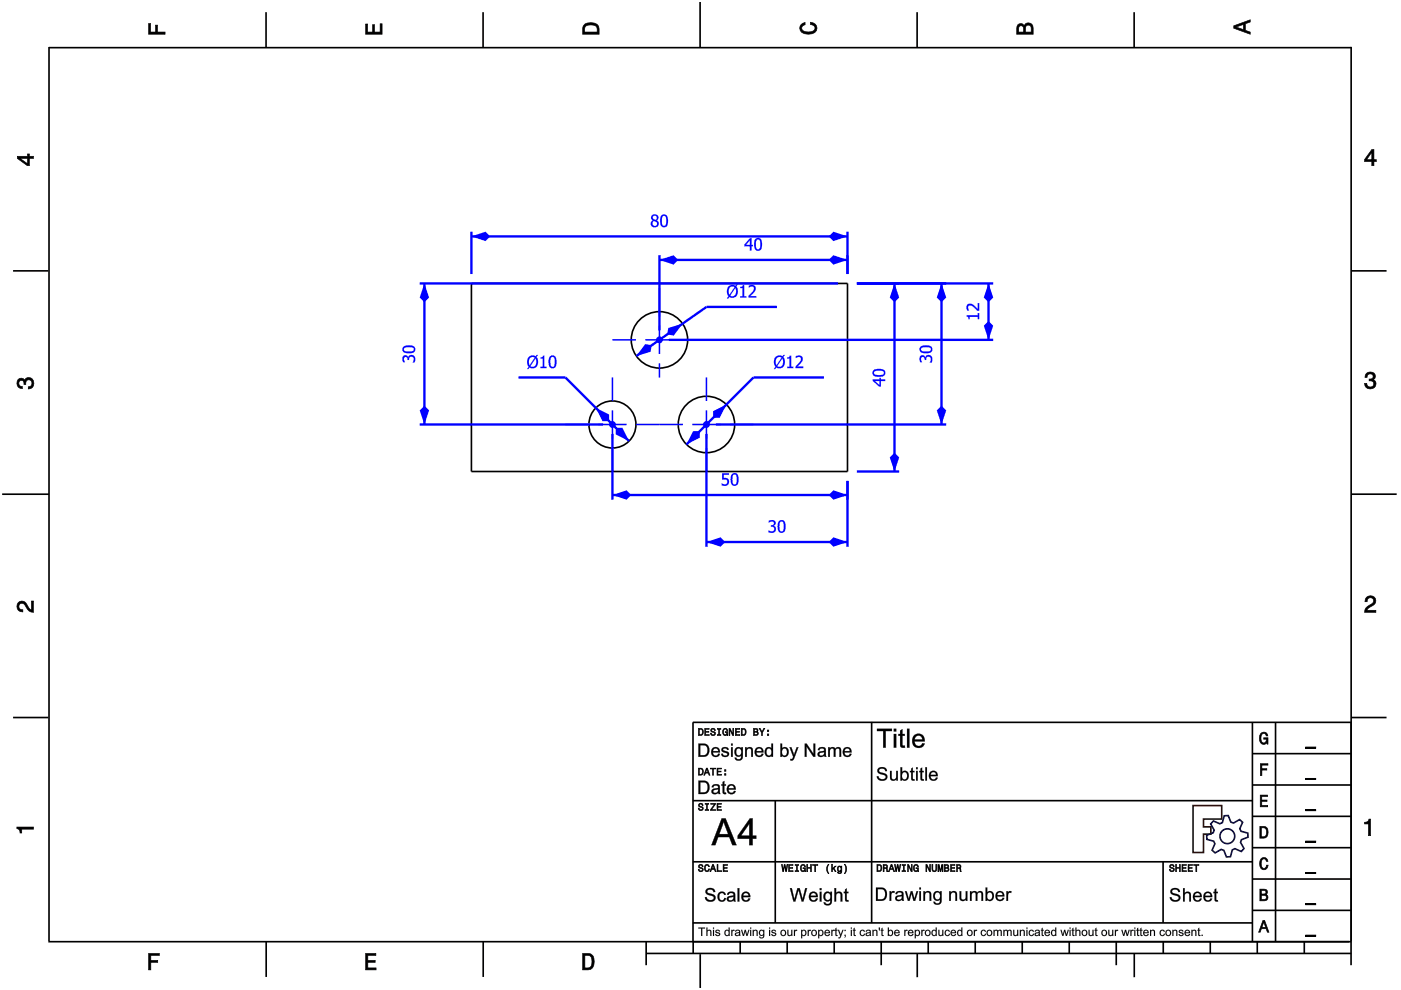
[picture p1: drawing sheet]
<svg xmlns="http://www.w3.org/2000/svg" width="297mm" height="210mm" viewBox="0 0 297 210" stroke-linecap="round" stroke-linejoin="round" font-family="sans-serif">
<g fill="none" stroke="#000" stroke-width=".35">
<path d="M10.4 10v189.5M10.4 10.1h276.1M56.4 2.6v7.5M102.4 2.6v7.5M148.4 .4v9.7M194.4 2.6v7.5M240.5 2.6v7.5M286.5 9.9v189.6M2.8 57.4h7.4M286.5 57.4h7.5M99.9 60.1h79.8v39.9h-79.8zM.5 104.8h9.9"/>
<path d="M286.5 104.8h9.6M2.8 152.1h7.4M286.5 152.1h7.5M10.2 199.7h275.8M56.4 199.7v7.4M102.4 199.7v7.4M137 199.7v4.9M147 199.7v2.5M156.9 199.7v2.5M166.9 199.7v2.5M176.9 199.7v2.5M186.8 199.7v4.9"/>
<path d="M196.8 199.7v2.5M206.8 199.7v2.5M216.7 199.7v2.5M226.7 199.7v2.5M236.7 199.7v4.9M246.6 199.7v2.5M256.6 199.7v2.5M266.6 199.7v2.5M276.5 199.7v2.5M286.5 199.7v4.9M137 202.2h149.5M148.5 202.3v7.2"/>
<path d="M194.5 202.1v5.1M240.5 202.1v5.1"/>
<circle cx="139.8" cy="72.1" r="6"/>
<circle cx="129.8" cy="90" r="5"/>
<circle cx="149.8" cy="90" r="6"/>
</g>
<g fill="#000">
<path d="M31.5 5h.4v1.8h1.1v-1.5h.4v1.5h1.6v.5h-3.5z" fill-rule="evenodd"/>
<path d="M77.5 5.1h.4v1.7h1.1v-1.6h.4v1.6h1.2v-1.8h.4v2.3h-3.5z" fill-rule="evenodd"/>
<path d="M124 5.1a2.18 2.18 0 0 0-.5 2.2h3.5v-1.2a1.42 1.42 0 0 0-1.7-1.3zM124.3 5.5a2.13 2.13 0 0 1 2.2 .3l.1 1h-2.6v-1z" fill-rule="evenodd"/>
<path d="M169.9 5.2l.8-.4v.4a.7 .7 0 0 0-.7 .6 .7 .7 0 0 0 .3 .8 1.69 1.69 0 0 0 2.5-.6 .9 .9 0 0 0-1-.8v-.5a1.24 1.24 0 0 1 1.4 1.1 1.24 1.24 0 0 1-1 1.4 2.22 2.22 0 0 1-2.5-.7l-.2-.5z" fill-rule="evenodd"/>
<path d="M215.8 5.3l-.2 .7v1.3h3.5v-1.4a.98 .98 0 0 0-.8-1 .98 .98 0 0 0-1.1 .6 .83 .83 0 0 0-1.4-.2zM216.1 5.6a.54 .54 0 0 1 .6-.1 .54 .54 0 0 1 .3 .6v.7h-1zM217.6 5.5a.62 .62 0 0 1 .7-.1 .62 .62 0 0 1 .3 .6v.8h-1.2z" fill-rule="evenodd"/>
<path d="M261.6 5.5v.5l3.5 1.3v-.5l-1.1-.4v-1.4l1.1-.3v-.5zM262.1 5.7l1.5-.5v1.1z" fill-rule="evenodd"/>
<path d="M3.7 33.1v.5l2.1 1.5h.4v-1.5h.9v-.5h-.9v-.5h-.4v.5zM4.3 33.6h1.5v1.1z" fill-rule="evenodd"/>
<path d="M290.8 31.7l-1.5 2.1v.5h1.5v.8h.5v-.8h.5v-.4h-.5v-2.2zM290.8 32.3v1.6h-1.1z" fill-rule="evenodd"/>
<path d="M3.8 80.5a.85 .85 0 0 1 1.4 .1 1.05 1.05 0 0 1 1.3-.5 1.05 1.05 0 0 1 .7 1.2 1.1 1.1 0 0 1-1.2 1.2v-.5a.71 .71 0 0 0 .8-1 .71 .71 0 0 0-1.3 0v.5h-.4a.61 .61 0 0 0-.3-.8 .61 .61 0 0 0-.8 .3 .61 .61 0 0 0 .2 .8l.5 .1v.5a1.15 1.15 0 0 1-1.1-.7 1.15 1.15 0 0 1 .2-1.2z" fill-rule="evenodd"/>
<path d="M289.7 79.2a1.07 1.07 0 0 1 1.3-.2 1.07 1.07 0 0 1 .5 1.2l-.3 .3a1.05 1.05 0 0 1 .5 1.3 1.05 1.05 0 0 1-1.2 .7 1.1 1.1 0 0 1-1.2-1.2h.5a.71 .71 0 0 0 1 .7 .71 .71 0 0 0 0-1.2h-.5v-.4a.61 .61 0 0 0 .8-.3 .61 .61 0 0 0-.3-.8 .61 .61 0 0 0-.8 .2l-.2 .5h-.4z" fill-rule="evenodd"/>
<path d="M3.9 127.8a1.21 1.21 0 0 1 2 .7l.3 .5 .5 .3v-1.9h.4v2.4a1.8 1.8 0 0 1-1.7-1.4 .71 .71 0 0 0-.9-.5 .71 .71 0 0 0-.5 .9 .71 .71 0 0 0 .8 .5v.4a1.18 1.18 0 0 1-1.1-.6 1.18 1.18 0 0 1 .2-1.3z" fill-rule="evenodd"/>
<path d="M289.7 126.6a1.17 1.17 0 0 1 1.9 .3 1.17 1.17 0 0 1-.9 1.7l-.6 .4-.3 .4h1.9v.4h-2.4a1.8 1.8 0 0 1 1.4-1.7 .71 .71 0 0 0 .5-.9 .71 .71 0 0 0-.8-.5 .71 .71 0 0 0-.5 .9h-.5z" fill-rule="evenodd"/>
<path d="M3.6 175.3h3.5v.5h-2.5v.8h-.3a.77 .77 0 0 0-.7-.9z" fill-rule="evenodd"/>
<path d="M289.3 174.3a.77 .77 0 0 0 .9-.6h.4v3.5h-.5v-2.5h-.8z" fill-rule="evenodd"/>
</g>
<g fill="#000">
<path d="M31.5 5v2.3h3.5v-.5l-1.7 .1 .1-1.6h-.4v1.6h-1.1v-1.9zM31.4 4.9h.6l-.1 1.9h1.1l-.1-1.5h.6l-.1 1.5 1.7-.1v.6h-3.7z"/>
<path d="M77.5 5.1v2.2h3.5v-2.3h-.4l.1 1.9h-1.4v-1.7h-.3l.1 1.7h-1.2v-1.8zM77.5 5h.5l-.1 1.8h1.1l-.1-1.6h.6l-.1 1.6h1.2l-.1-1.8h.6v2.3h-3.6z"/>
<path d="M124 5.1l-.4 .7-.1 1.5h3.5l-.1-1.7-.3-.5-1.3-.3zM123.9 5.1l.6-.3 .8-.1 .7 .1 .6 .3 .4 .4 .1 1.8h-3.6v-1.5zM124.2 5.4l1.1-.2 1 .2 .3 .3 .1 1.2h-2.8l.1-1.2zM124.3 5.5l-.3 .3v1h2.6l-.1-1-.2-.3-1-.2z"/>
<path d="M169.9 5.2l-.4 .8 .2 .5 .3 .4 .6 .3h1.6l.6-.3 .3-.4 .1-.5-.1-.5-.7-.6-.6-.2v.5l.8 .2 .3 .6-.1 .3-.8 .5h-1.2l-.5-.2-.3-.3v-.6l.4-.4 .3-.1v-.4zM169.8 5.1l1-.4v.6l-.4 .1-.4 .3 .1 .6 .7 .4h1.2l.4-.1 .4-.6-.2-.5-.8-.3v-.6l.7 .2 .7 .7 .1 .5-.1 .5-.4 .5-.6 .2h-1.6l-.6-.2-.4-.5-.1-.5z"/>
<path d="M215.8 5.3l-.2 .7v1.3h3.5l-.1-1.8-.6-.6-.4-.1-.5 .2-.3 .6-.5-.6-.6 .1zM215.7 5.2l.3-.2h.7l.5 .5v-.3l.5-.4 .8 .1 .5 .6 .1 1.8h-3.6v-1.3zM216 5.6l.5-.2 .4 .2 .2 1.3h-1.2zM216.1 5.6l-.1 1.2h1l-.1-1.2-.4-.1zM217.5 5.5l.5-.2 .5 .1 .2 1.5h-1.3zM217.6 5.5l-.2 1.3h1.2l-.1-1.3-.5-.2z"/>
<path d="M261.6 5.5v.5l3.5 1.3v-.5l-1.1-.3v-1.5l1.1-.3v-.5zM261.5 5.4l3.6-1.3v.6l-1.1 .3v1.4l1.1 .4v.6l-3.6-1.4zM261.9 5.7l1.8-.6v1.3zM262.1 5.7l1.5 .6v-1.1l-1.5 .6z"/>
<path d="M3.7 33.1v.5l2.1 1.5h.4v-1.6l.9 .1v-.5l-.9 .1v-.6h-.4l.1 .6zM3.6 33.1h2.2v-.5h.5l-.1 .5h1v.6l-1-.1 .1 1.6h-.5l-2.2-1.6zM4.1 33.5h1.8v1.3zM4.3 33.5l1.5 1.2v-1.1l-1.5 .1z"/>
<path d="M290.8 31.7l-1.5 2.1v.5l1.6-.1-.1 .9h.5l-.1-.9 .6 .1v-.4h-.6l.1-2.2zM290.8 31.6h.6l-.1 2.3 .6-.1v.5h-.6l.1 .9h-.6v-.9h-1.5v-.5zM290.9 32.1v1.8h-1.3zM290.8 32.3h.1l-1.1 1.6-.1-.1 1.1 .1z"/>
<path d="M3.8 80.5l-.2 .8 .1 .4 .5 .6 .5 .1v-.5l-.6-.1-.2-.5 .2-.5 .4-.2 .5 .2 .1 .7h.4l-.1-.6 .4-.4h.6l.2 .2 .2 .2v.7l-.4 .4h-.4v.5l.5-.1 .6-.6v-1l-.6-.7h-.7l-.4 .3-.2 .3-.2-.4-.5-.1zM3.8 80.4l.7-.3 .5 .1 .2 .4 .1-.3 .5-.3 .8 .1 .6 .6v1.1l-.7 .7h-.6v-.5h.4l.4-.4-.1-.9-.8-.1-.3 .4v.6h-.5v-.8l-.5-.1-.4 .1-.1 .5 .2 .5 .6 .1v.6l-.6-.1-.6-.6-.1-.5z"/>
<path d="M289.7 79.2l-.3 .8h.4v-.3l.4-.4 .8 .1 .2 .7-.4 .3h-.5v.4l.8 .1 .2 .5-.2 .5-.2 .2h-.7l-.3-.2-.1-.6h-.5l.1 .5 .6 .6h1l.4-.2 .4-.8-.2-.6-.5-.3 .4-.3v-.8l-.5-.5h-.5zM289.7 79.1l.8-.3 .9 .3 .2 .3v.9l-.4 .2 .5 .3 .1 .6-.3 .8-.5 .3h-1l-.7-.7v-.6h.5l.2 .7 .5 .2 .6-.2 .2-.5-.2-.5-.6-.2-.3 .1v-.5h.6l.3-.2-.1-.7-.8-.1-.3 .4v.4h-.6l.1-.6z"/>
<path d="M3.9 127.8l-.3 .8 .3 .8 .9 .3v-.4l-.6-.1-.3-.6 .2-.5 .5-.3 .7 .4 .9 1.4 .9 .2v-2.4h-.4v2l-.5-.3-.9-1.5-.7-.2zM3.8 127.7l.8-.3 .7 .2 .9 1.4 .5 .3-.1-1.9h.6v2.5l-1.1-.3-.9-1.4-.6-.3-.4 .2-.2 .5 .2 .5 .7 .1v.6l-.6-.1-.4-.2-.4-.9z"/>
<path d="M289.7 126.6l-.3 1h.5l.1-.7 .5-.2 .6 .2 .2 .4-.3 .7-1.4 .9-.3 .9h2.4v-.4l-2 .1 .4-.6 1.2-.7 .4-.8-.1-.5-.6-.5h-.9zM289.7 126.6l.9-.4 .8 .4 .3 .3 .1 .5-.2 .6-1.5 1-.3 .4 2-.1v.6h-2.5l.2-1 1.4-1 .3-.6-.2-.4-.5-.2-.5 .2-.1 .7h-.6l.1-.6z"/>
<path d="M3.6 175.3v.4l.5 .2 .2 .7h.3l-.1-.9 2.6 .1v-.5zM3.5 175.3h3.7v.6l-2.6-.1 .1 .9h-.5l-.1-.7-.6-.3z"/>
<path d="M289.3 174.3v.4l.9-.1-.1 2.6h.5v-3.5h-.4l-.2 .5zM289.3 174.3l.7-.1 .2-.6h.5v3.6h-.6v-2.5l-.8 .1z"/>
</g>
<path d="M99.9 49.1v9M99.9 50.1h79.8M179.7 49.1v9" fill="none" stroke="#00f" stroke-width=".5"/>
<g fill="#00f">
<path d="M99.9 50.1l3-1 1 1-1 1z"/>
<path d="M176.7 49.1l3 1-3 1-1-1z"/>
<path d="M138.5 45.8a.48 .48 0 0 0 0 .6 .48 .48 0 0 0 .6 .1 .47 .47 0 0 0 .1-.6 .47 .47 0 0 0-.7-.1zM138.5 46.9a.53 .53 0 0 0-.2 .7 .53 .53 0 0 0 .7 .3 .53 .53 0 0 0 .2-.7l-.6-.4zM138.3 45.7a.74 .74 0 0 1 1.1-.1 .74 .74 0 0 1-.2 1.2 .8 .8 0 0 1-.1 1.4 .8 .8 0 0 1-1.1-1l.4-.5a.65 .65 0 0 1-.1-1zM140.3 45.6a.84 .84 0 0 1 1 0 .84 .84 0 0 1 .3 .9 1.15 1.15 0 0 1-1.1 1.6 1.89 1.89 0 0 1-.2-2.5zM140.6 45.8l-.2 .4-.1 .8a.56 .56 0 0 0 .1 .7 .56 .56 0 0 0 .7 0l.2-1a.58 .58 0 0 0-.1-.7 .58 .58 0 0 0-.6-.2z"/>
<path d="M138.5 45.8v.5l.5 .3a.47 .47 0 0 0 .2-.6 .47 .47 0 0 0-.7-.2zM138.5 45.8a.47 .47 0 0 1 .7 .2 .47 .47 0 0 1-.3 .6l-.3-.1a.43 .43 0 0 1-.1-.7zM138.6 46.8a.63 .63 0 0 0 0 1.1 .53 .53 0 0 0 .7-.6 .53 .53 0 0 0-.7-.5zM138.3 47.4a.52 .52 0 0 1 1 0 .52 .52 0 0 1-1 0zM138.2 45.6a.75 .75 0 0 1 1.2 0 .75 .75 0 0 1-.2 1.2 .79 .79 0 0 1 .4 1.1 .79 .79 0 0 1-1.1 .3l-.3-.2a.74 .74 0 0 1 .2-1.3 .63 .63 0 0 1-.2-1.1zM138.3 45.7a.66 .66 0 0 0 .1 1.1 .77 .77 0 0 0-.1 1.1 .77 .77 0 0 0 1.1 0 .77 .77 0 0 0-.2-1.2 .72 .72 0 0 0 .2-1.1 .72 .72 0 0 0-1.1 .1zM140.3 45.6a.86 .86 0 0 1 1 0 .86 .86 0 0 1 .3 .9 1.16 1.16 0 0 1-1.1 1.7 1.9 1.9 0 0 1-.2-2.6zM140.3 45.6a2.19 2.19 0 0 0 0 2.4 .82 .82 0 0 0 1 0 .82 .82 0 0 0 .3-.8 1.14 1.14 0 0 0-1.1-1.7zM140.6 45.8l-.2 .2-.1 1a.54 .54 0 0 0 .1 .7 .54 .54 0 0 0 .7 0l.2-1a.57 .57 0 0 0-.1-.7 .57 .57 0 0 0-.6-.2zM140.5 45.8h.4l.3 .2v1.6a.4 .4 0 0 1-.4 .3 .4 .4 0 0 1-.4-.3l-.1-1.2z"/>
</g>
<path d="M181.7 60.1h8.9M189.6 60.1v39.9M181.7 100h8.9" fill="none" stroke="#00f" stroke-width=".5"/>
<g fill="#00f">
<path d="M189.6 60.1l1 3-1 1-.9-1z"/>
<path d="M189.6 96l1 1-1 3-.9-3z"/>
<path d="M185 80.4h1.5v-.3h.3v.3h.9v.4h-.9v1.1h-.4l-1.4-1.1zM185.5 80.8l1 .9v-.9zM185.1 78.6a2.2 2.2 0 0 1 2.5 0 .84 .84 0 0 1 0 .9 .84 .84 0 0 1-.9 .4 1.15 1.15 0 0 1-1.7-1.1zM185.4 78.8a.59 .59 0 0 0 .1 .7 .59 .59 0 0 0 .7 0h.3a.56 .56 0 0 0 .7-.1 .56 .56 0 0 0 .1-.7l-1.1-.1z"/>
<path d="M185 80.4h1.5v-.3h.3v.3h.9v.4h-.9v1.2h-.4l-1.4-1.2zM185 80.4v.4l1.4 1.1h.4l-.1-1.1h1v-.4l-1 .1 .1-.4h-.3v.4zM185.5 80.8l1 .9v-.9zM185.4 80.8h1.1v.9zM185.1 78.6a2.21 2.21 0 0 1 2.5 0 .86 .86 0 0 1 0 .9 .86 .86 0 0 1-.9 .4 1.16 1.16 0 0 1-1.7-1.1zM185.2 78.6a.82 .82 0 0 0 0 .9 .82 .82 0 0 0 .8 .4 1.14 1.14 0 0 0 1.7-1.1 1.87 1.87 0 0 0-2.5-.2zM185.4 78.8l-.1 .4 .3 .2 .9 .1a.54 .54 0 0 0 .7-.1 .54 .54 0 0 0 .1-.7l-1.1-.1zM185.3 78.8l.7-.2 1.1 .1a.4 .4 0 0 1 .3 .4 .4 .4 0 0 1-.3 .3l-.7 .1a.69 .69 0 0 1-.8 0 .69 .69 0 0 1-.3-.7z"/>
</g>
<g fill="#000">
<path d="M139.8 69.1v3zM139.8 61.1v6z"/>
<path d="M139.8 72.1h3zM144.8 72.1h5z"/>
<path d="M139.8 72.1v2.9zM139.8 77v3z"/>
<path d="M136.8 72.1h3zM129.8 72.1h5z"/>
<path d="M129.8 87v3zM129.8 80v5z"/>
<path d="M126.9 90h2.9zM119.9 90h5z"/>
<path d="M129.8 90v3zM129.8 95v5z"/>
<path d="M129.8 90h3zM134.8 90h5z"/>
<path d="M149.8 90v3zM149.8 95v5z"/>
<path d="M149.8 90h3zM154.8 90h4.9z"/>
<path d="M149.8 87v3zM149.8 80v5z"/>
<path d="M146.8 90h3zM139.8 90h5z"/>
</g>
<g fill="none" stroke="#00f" stroke-width=".32">
<path d="M129.8 72.1h5M136.8 72.1h6M139.8 61.1v6M139.8 69.1v5.9M139.8 77v3M144.8 72.1h5M119.9 90h5M126.9 90h5.9M129.8 80v5M129.8 87v6M129.8 95v5M134.8 90h10"/>
<path d="M146.8 90h6M149.8 80v5M149.8 87v6M149.8 95v5M154.8 90h4.9"/>
</g>
<circle cx="139.8" cy="72.1" r=".25" fill="#00f"/>
<path d="M139.1 72.1a.75 .75 0 0 1 1.5 0 .75 .75 0 0 1-1.5 0zM139.6 72.1a.23 .23 0 0 0 .4 0 .23 .23 0 0 0-.4 0z" fill="#00f"/>
<path d="M149.8 65.1l-14.9 10.4" fill="none" stroke="#00f" stroke-width=".5"/>
<g fill="#00f">
<path d="M141.7 69.5l3-.9-1.9 2.6-1.4-.3z"/>
<path d="M136.8 73l1.4 .2-.3 1.4-3 .9z"/>
</g>
<path d="M149.8 65.1h14.9" fill="none" stroke="#00f" stroke-width=".5"/>
<g fill="#00f">
<path d="M154.4 60.8l.6-.3 .5-.1 .4 .2 .2-.3h.3l-.3 .5a1.55 1.55 0 0 1-.5 2.3h-.5l-.5-.2-.2 .4h-.3l.4-.5a1.72 1.72 0 0 1-.1-2zM154.7 61l-.2 .8 .2 .7 1.1-1.6-.5-.2zM155.9 61l-1.1 1.7a.87 .87 0 0 0 1.1-.1 .87 .87 0 0 0 .2-1zM157 60.8a.41 .41 0 0 0 .5-.3h.3v2.3h.4v.3h-1.2v-.3h.4v-1.7h-.4zM158.8 60.6a.91 .91 0 0 1 1.3 .2 .91 .91 0 0 1-.4 1.3l-.7 .7h1.3v.3h-1.6v-.4l.3-.3a1.29 1.29 0 0 0 .7-1.6l-.4-.1-.5 .3z"/>
<path d="M154.4 60.8a1.13 1.13 0 0 1 1.5-.2l.2-.3h.3l-.3 .4a1.57 1.57 0 0 1-.5 2.4h-.5l-.5-.2-.2 .4h-.3l.3-.5a1.73 1.73 0 0 1 0-2zM154.5 60.8a1.71 1.71 0 0 0 0 2l-.4 .5h.3l.2-.4a1.23 1.23 0 0 0 1.5-.1 1.23 1.23 0 0 0 .3-1.4l-.3-.6 .3-.5h-.3l-.2 .3a1.22 1.22 0 0 0-1.4 .2zM154.7 61a1.67 1.67 0 0 0 0 1.5l1.1-1.6a.8 .8 0 0 0-1.1 .1zM154.7 61a.75 .75 0 0 1 1.1-.1l-1.1 1.7a1.58 1.58 0 0 1 0-1.6zM155.9 61l-1.1 1.7a.87 .87 0 0 0 1.1-.1 .87 .87 0 0 0 .1-1zM155.9 61a1.15 1.15 0 0 1-.8 1.8l-.3-.1zM156.9 60.8l.4-.1 .2-.3h.3v2.4h.4v.3h-1.3v-.3h.5v-1.7h-.5zM157 60.8v.3h.4v1.7h-.4v.3h1.2v-.3h-.5l.1-2.3h-.3a.41 .41 0 0 1-.5 .3zM158.8 60.6a.86 .86 0 0 1 1.1-.1 .86 .86 0 0 1 .2 1.2l-1.1 1.1h1.4v.3h-1.7a1.46 1.46 0 0 1 .8-1.2 .78 .78 0 0 0 .2-1.1l-.4-.1-.5 .3zM158.8 60.6v.4a.61 .61 0 0 1 .6-.3 .61 .61 0 0 1 .5 .5l-.2 .5-1 1v.4h1.6v-.3h-1.3a2.05 2.05 0 0 0 1.1-2 1.06 1.06 0 0 0-1.3-.2z"/>
<path d="M149.1 90a.73 .73 0 0 1 1.4 0 .73 .73 0 0 1-1.4 0zM149.5 90a.25 .25 0 0 0 .5 0 .25 .25 0 0 0-.5 0z"/>
</g>
<circle cx="149.8" cy="90" r=".25" fill="#00f"/>
<path d="M159.7 80l-14.1 14.2" fill="none" stroke="#00f" stroke-width=".5"/>
<g fill="#00f">
<path d="M151.2 87.2l2.8-1.4-1.4 2.8h-1.4z"/>
<path d="M147 91.4h1.4v1.4l-2.8 1.4z"/>
</g>
<path d="M159.7 80h15" fill="none" stroke="#00f" stroke-width=".5"/>
<g fill="#00f">
<path d="M164.4 75.7l.5-.3h.5l.5 .2 .2-.3h.3l-.3 .4a1.55 1.55 0 0 1-.5 2.4h-.5l-.5-.2-.2 .3h-.3l.3-.4a1.72 1.72 0 0 1 0-2.1zM164.7 75.9l-.3 .8 .2 .8 1.1-1.7-.5-.1zM165.9 76l-1.1 1.6a.87 .87 0 0 0 1 0 .87 .87 0 0 0 .2-1.1zM166.9 75.8a.41 .41 0 0 0 .6-.4h.2v2.4h.5v.2h-1.3v-.2h.5v-1.8h-.5zM168.7 75.5a.91 .91 0 0 1 1.4 .2 .91 .91 0 0 1-.4 1.4l-.7 .6h1.3v.3h-1.6v-.3l.3-.3a1.29 1.29 0 0 0 .7-1.6l-.4-.1-.6 .2z"/>
<path d="M164.4 75.7a1.13 1.13 0 0 1 1.5-.1l.2-.3h.3l-.3 .4a1.57 1.57 0 0 1-.5 2.4h-.5l-.5-.2-.2 .4h-.3l.3-.5a1.73 1.73 0 0 1 0-2.1zM164.4 75.7a1.71 1.71 0 0 0 0 2.1l-.3 .4h.3l.2-.3a1.23 1.23 0 0 0 1.5-.1 1.23 1.23 0 0 0 .2-1.5l-.3-.6 .4-.4h-.3l-.2 .3a1.22 1.22 0 0 0-1.5 .1zM164.7 76a1.67 1.67 0 0 0-.1 1.5l1.1-1.7a.8 .8 0 0 0-1 .2zM164.7 75.9a.75 .75 0 0 1 1-.1l-1.1 1.7a1.58 1.58 0 0 1 .1-1.6zM165.9 76l-1.1 1.6a.87 .87 0 0 0 1 0 .87 .87 0 0 0 .2-1.1zM165.9 76a1.15 1.15 0 0 1-.8 1.8l-.4-.2zM166.9 75.8l.4-.1 .1-.3h.3v2.4h.5v.3h-1.3v-.3h.5v-1.8h-.5zM166.9 75.8v.2h.5v1.8h-.5v.2h1.3v-.2h-.5v-2.4h-.2a.41 .41 0 0 1-.6 .4zM168.7 75.5a.86 .86 0 0 1 1.2 0 .86 .86 0 0 1 .2 1.1l-1.1 1.1h1.3v.4l-1.6-.1a1.46 1.46 0 0 1 .8-1.2 .78 .78 0 0 0 .2-1l-.4-.1-.6 .2zM168.7 75.5l.1 .4a.61 .61 0 0 1 .6-.2 .61 .61 0 0 1 .5 .4l-.3 .6-.9 1v.3h1.6v-.3l-1.3 .1a2.05 2.05 0 0 0 1.1-2.1 1.06 1.06 0 0 0-1.3-.2z"/>
<path d="M129.1 90a.75 .75 0 0 1 1.5 0 .75 .75 0 0 1-1.5 0zM129.6 90a.25 .25 0 0 0 .5 0 .25 .25 0 0 0-.5 0z"/>
</g>
<circle cx="129.8" cy="90" r=".25" fill="#00f"/>
<path d="M119.9 80l13.5 13.5" fill="none" stroke="#00f" stroke-width=".5"/>
<g fill="#00f">
<path d="M126.3 86.5l2.8 1.4v1.4h-1.4z"/>
<path d="M130.6 90.7h1.4l1.4 2.8-2.8-1.4z"/>
</g>
<path d="M109.9 80h10" fill="none" stroke="#00f" stroke-width=".5"/>
<g fill="#00f">
<path d="M112.1 75.7l.5-.3h.5l.5 .2 .2-.3h.2l-.3 .4a1.55 1.55 0 0 1-.5 2.4h-.5l-.4-.2-.3 .3h-.2l.3-.4a1.72 1.72 0 0 1 0-2.1zM112.3 75.9l-.2 .8 .2 .8 1.1-1.7-.5-.1zM113.5 76l-1.1 1.6a.87 .87 0 0 0 1.1 0 .87 .87 0 0 0 .2-1.1zM114.6 75.8a.41 .41 0 0 0 .5-.4h.3v2.4h.5v.2h-1.3v-.2h.5v-1.8h-.5zM116.7 75.5a.84 .84 0 0 1 .9 0 .84 .84 0 0 1 .4 .9 1.15 1.15 0 0 1-1.1 1.7 1.89 1.89 0 0 1-.2-2.6zM116.9 75.7l-.2 .4v.8a.56 .56 0 0 0 .1 .7 .56 .56 0 0 0 .7 0l.1-1a.58 .58 0 0 0 0-.7 .58 .58 0 0 0-.7-.2z"/>
<path d="M112.1 75.7a1.13 1.13 0 0 1 1.5-.1l.2-.3h.3l-.4 .4a1.57 1.57 0 0 1-.4 2.4h-.6l-.4-.2-.3 .4h-.3l.4-.5a1.73 1.73 0 0 1 0-2.1zM112.1 75.7a1.71 1.71 0 0 0 0 2.1l-.3 .4h.2l.2-.3a1.23 1.23 0 0 0 1.5-.1 1.23 1.23 0 0 0 .3-1.5l-.3-.6 .3-.4h-.2l-.2 .3a1.22 1.22 0 0 0-1.5 .1zM112.4 76a1.67 1.67 0 0 0-.1 1.5l1.1-1.7a.8 .8 0 0 0-1 .2zM112.3 75.9a.75 .75 0 0 1 1.1-.1l-1.1 1.7a1.58 1.58 0 0 1 0-1.6zM113.5 76l-1.1 1.6a.87 .87 0 0 0 1.1 0 .87 .87 0 0 0 .2-1.1zM113.5 76a1.15 1.15 0 0 1-.7 1.8l-.4-.2zM114.6 75.8l.4-.1 .1-.3h.3v2.4h.5v.3h-1.3v-.3h.5v-1.8h-.5zM114.6 75.8v.2h.5v1.8h-.5v.2h1.3v-.2h-.5v-2.4h-.2a.41 .41 0 0 1-.6 .4zM116.7 75.5a.86 .86 0 0 1 .9 0 .86 .86 0 0 1 .4 .9 1.16 1.16 0 0 1-1.1 1.7 1.9 1.9 0 0 1-.2-2.6zM116.7 75.5a2.19 2.19 0 0 0 0 2.4 .82 .82 0 0 0 .9 0 .82 .82 0 0 0 .4-.8 1.14 1.14 0 0 0-1.1-1.7zM116.9 75.7l-.1 .2-.1 1a.54 .54 0 0 0 .1 .7 .54 .54 0 0 0 .7 0l.1-1a.57 .57 0 0 0-.1-.7 .57 .57 0 0 0-.6-.2zM116.9 75.7h.4l.3 .2-.1 1.6a.4 .4 0 0 1-.4 .3 .4 .4 0 0 1-.3-.3l-.1-1.2z"/>
</g>
<path d="M141.8 72.1h68.8M181.7 60.1h28.9M209.6 60.1v12" fill="none" stroke="#00f" stroke-width=".5"/>
<g fill="#00f">
<path d="M209.6 68.1l1 1-1 3-1-3z"/>
<path d="M209.6 60.1l1 3-1 1-1-1z"/>
<path d="M205 66.8h2.3v-.4h.3v1.3h-.3v-.5h-1.7v.5h-.3a.41 .41 0 0 0-.3-.6zM205.1 64.6a1.39 1.39 0 0 1 1.9 .6l.3 .4v-1.3h.3v1.6h-.4l-.3-.3a1.29 1.29 0 0 0-1.6-.7l-.1 .4 .3 .5h-.4l-.2-.6z"/>
<path d="M205 66.8h2.3v-.4h.3v1.3h-.3v-.5h-1.7v.5h-.3l-.1-.4-.2-.2zM205 66.8v.3a.41 .41 0 0 1 .3 .6h.3v-.5h1.7v.5h.3v-1.3h-.3v.5zM205.1 64.6a.87 .87 0 0 1 1.1-.1l1.1 1.1v-1.3h.3v1.6a1.46 1.46 0 0 1-1.2-.8 .78 .78 0 0 0-1.1-.2v.4l.2 .5h-.4a1.26 1.26 0 0 1 0-1.2zM205.1 64.6l-.1 .3v.6l.1 .3h.4a.61 .61 0 0 1-.3-.6 .61 .61 0 0 1 .5-.5l.5 .2 1 1h.4v-1.6h-.3v1.3a2.05 2.05 0 0 0-2-1.1z"/>
</g>
<path d="M181.7 60.1h18.9M199.6 60.1v29.9M151.8 90h48.8" fill="none" stroke="#00f" stroke-width=".5"/>
<g fill="#00f">
<path d="M199.6 86l1 1-1 3-1-3z"/>
<path d="M199.6 60.1l1 3-1 1-1-1z"/>
<path d="M195.2 75.4a.63 .63 0 0 1 1 .4 .81 .81 0 0 1 1.1-.4 .81 .81 0 0 1 .3 1.1l-.1 .4-.4-.1a.64 .64 0 0 0 .3-.8 .64 .64 0 0 0-.9-.3l-.1 .6h-.3a.46 .46 0 0 0-.2-.6 .46 .46 0 0 0-.6 .2 .46 .46 0 0 0 0 .6l.2 .3h-.4v-.2a1.11 1.11 0 0 1 .1-1.2zM195.1 73.6a2.2 2.2 0 0 1 2.4 0 .84 .84 0 0 1 0 .9 .84 .84 0 0 1-.9 .4 1.15 1.15 0 0 1-1.6-1.1zM195.3 73.8a.59 .59 0 0 0 .2 .7 .59 .59 0 0 0 .7 0h.3a.56 .56 0 0 0 .7-.1 .56 .56 0 0 0 0-.7l-1.1-.1z"/>
<path d="M195.2 75.4a.61 .61 0 0 1 1 .4 .71 .71 0 0 1 .5-.6 .71 .71 0 0 1 .7 .3 1.28 1.28 0 0 1 .1 1.4l-.4-.1a.88 .88 0 0 0 .1-1l-.1-.1a.51 .51 0 0 0-.6 .1 .51 .51 0 0 0-.1 .5h-.4a.45 .45 0 0 0-.1-.5 .45 .45 0 0 0-.6 0v.4l.2 .6h-.4l-.1-.9zM195.1 75.6l-.1 .5 .1 .7h.4a.58 .58 0 0 1-.3-.7 .58 .58 0 0 1 .6-.4l.3 .3v.3h.3a.56 .56 0 0 1 .6-.7 .56 .56 0 0 1 .3 .9l-.2 .4 .4-.1a.89 .89 0 0 0 .1-1.2 .89 .89 0 0 0-1.2-.1l-.2 .3a.61 .61 0 0 0-.5-.4 .61 .61 0 0 0-.6 .2zM195.1 73.6a2.21 2.21 0 0 1 2.4 0 .86 .86 0 0 1 0 1 .86 .86 0 0 1-.9 .3 1.16 1.16 0 0 1-1.6-1.1zM195.1 73.6a.82 .82 0 0 0 0 .9 .82 .82 0 0 0 .9 .4 1.14 1.14 0 0 0 1.6-1.1 1.87 1.87 0 0 0-2.5-.2zM195.3 73.8v.4l.2 .3h1a.54 .54 0 0 0 .7-.1 .54 .54 0 0 0 0-.6l-1.1-.2zM195.3 73.8l.7-.2 1.1 .1a.4 .4 0 0 1 .3 .4 .4 .4 0 0 1-.3 .4l-.8 .1a.69 .69 0 0 1-.7-.1 .69 .69 0 0 1-.3-.7z"/>
</g>
<path d="M89 60.1h88.7M90 60.1v29.9M89 90h38.9" fill="none" stroke="#00f" stroke-width=".5"/>
<g fill="#00f">
<path d="M90 86l1 1-1 3-1-3z"/>
<path d="M90 60.1l1 3-1 1-1-1z"/>
<path d="M85.6 75.4a.63 .63 0 0 1 1 .4 .81 .81 0 0 1 1.1-.4 .81 .81 0 0 1 .3 1.1l-.1 .4-.4-.1a.64 .64 0 0 0 .2-.8 .64 .64 0 0 0-.8-.3l-.2 .6h-.3a.46 .46 0 0 0-.2-.6 .46 .46 0 0 0-.6 .2 .46 .46 0 0 0 .1 .6l.2 .3h-.4l-.1-.2a1.11 1.11 0 0 1 .2-1.2zM85.5 73.6a2.2 2.2 0 0 1 2.4 0 .84 .84 0 0 1 0 .9 .84 .84 0 0 1-.9 .4 1.15 1.15 0 0 1-1.6-1.1zM85.7 73.8a.59 .59 0 0 0 .2 .7 .59 .59 0 0 0 .6 0h.4a.56 .56 0 0 0 .7-.1 .56 .56 0 0 0 0-.7l-1.1-.1z"/>
<path d="M85.6 75.4a.61 .61 0 0 1 .9 .4 .71 .71 0 0 1 .6-.6 .71 .71 0 0 1 .7 .3 1.28 1.28 0 0 1 .1 1.4l-.4-.1a.88 .88 0 0 0 .1-1l-.2-.1a.51 .51 0 0 0-.6 .1 .51 .51 0 0 0-.1 .5h-.3a.45 .45 0 0 0-.1-.5 .45 .45 0 0 0-.6 0v.4l.2 .6h-.4l-.2-.9zM85.5 75.6l-.2 .5 .2 .7h.4a.57 .57 0 0 1-.3-.7 .57 .57 0 0 1 .6-.4l.2 .3v.3h.3a.56 .56 0 0 1 .7-.7 .56 .56 0 0 1 .3 .9l-.2 .4 .4-.1a.89 .89 0 0 0 0-1.2 .89 .89 0 0 0-1.2-.1l-.2 .3a.61 .61 0 0 0-.4-.4 .61 .61 0 0 0-.6 .2zM85.5 73.6a2.21 2.21 0 0 1 2.4 0 .86 .86 0 0 1 0 1 .86 .86 0 0 1-.9 .3 1.16 1.16 0 0 1-1.7-1.1zM85.5 73.6a.82 .82 0 0 0 0 .9 .82 .82 0 0 0 .9 .4 1.14 1.14 0 0 0 1.6-1.1 1.87 1.87 0 0 0-2.5-.2zM85.7 73.8v.4l.2 .3h1a.54 .54 0 0 0 .6-.1 .54 .54 0 0 0 .1-.6l-1.1-.2zM85.7 73.8l.7-.2 1.1 .1a.4 .4 0 0 1 .3 .4 .4 .4 0 0 1-.3 .4l-.8 .1a.69 .69 0 0 1-.8-.1 .69 .69 0 0 1-.2-.7z"/>
</g>
<path d="M139.8 54.1v16M139.8 55.1h39.9M179.7 54.1v4" fill="none" stroke="#00f" stroke-width=".5"/>
<g fill="#00f">
<path d="M139.8 55.1l3-1 1 1-1 1z"/>
<path d="M176.7 54.1l3 1-3 1-1-1z"/>
<path d="M159 50.5h.3v1.4h.3v.3h-.3v.9h-.3v-.9h-1.2v-.3zM159 50.9l-.9 1h.9zM160.3 50.6a.84 .84 0 0 1 .9 0 .84 .84 0 0 1 .3 .9 1.15 1.15 0 0 1-1 1.6 1.89 1.89 0 0 1-.2-2.5zM160.5 50.8l-.2 .4v.8a.56 .56 0 0 0 .1 .7 .56 .56 0 0 0 .7 0l.1-1.1a.58 .58 0 0 0-.1-.6 .58 .58 0 0 0-.6-.2z"/>
<path d="M159 50.5h.4l-.1 1.4h.4v.3h-.4l.1 .9h-.4v-.9h-1.2v-.4zM159 50.5l-1.2 1.4v.3h1.2v.9h.3v-.9h.3v-.3l-.3 .1v-1.5zM159 50.9l-.9 1.1 .9-.1zM159 50.9v1.1h-.9zM160.2 50.6a.86 .86 0 0 1 1 0 .86 .86 0 0 1 .4 .9 1.16 1.16 0 0 1-1.1 1.7 1.9 1.9 0 0 1-.3-2.6zM160.3 50.6a2.19 2.19 0 0 0 0 2.4 .82 .82 0 0 0 .9 0 .82 .82 0 0 0 .3-.9 1.14 1.14 0 0 0-1-1.6zM160.5 50.8l-.2 .2v1a.54 .54 0 0 0 .1 .7 .54 .54 0 0 0 .6 0l.2-1.1a.57 .57 0 0 0-.1-.6 .57 .57 0 0 0-.6-.2zM160.5 50.8l.4-.1 .2 .3v1.6a.4 .4 0 0 1-.4 .3 .4 .4 0 0 1-.4-.3v-1.2z"/>
</g>
<path d="M129.8 92v14M129.8 105h49.9M179.7 102v4" fill="none" stroke="#00f" stroke-width=".5"/>
<g fill="#00f">
<path d="M129.8 105l3-1 1 1-1 1z"/>
<path d="M176.7 104l3 1-3 1-1-1z"/>
<path d="M153.1 100.4h1.4v.3h-1v.7a.9 .9 0 0 1 1.1 1 .9 .9 0 0 1-1.4 .5h-.2v-.4a.63 .63 0 0 0 .9 .1 .63 .63 0 0 0 .1-.9h-.9zM155.3 100.4a.84 .84 0 0 1 .9 .1 .84 .84 0 0 1 .4 .8 1.15 1.15 0 0 1-1.1 1.7 1.89 1.89 0 0 1-.2-2.6zM155.5 100.7l-.2 .3v.8a.56 .56 0 0 0 .1 .7 .56 .56 0 0 0 .7 .1l.1-1.1a.58 .58 0 0 0 0-.7 .58 .58 0 0 0-.7-.1z"/>
<path d="M153.1 100.3h1.5v.4h-1.1v.7a.91 .91 0 0 1 1.1 1 .91 .91 0 0 1-1.5 .5h-.1v-.4l.6 .2 .5-.2a.6 .6 0 0 0-.1-.8 .6 .6 0 0 0-.8 0h-.1zM153.1 100.4v1.3h1a.64 .64 0 0 1-.1 1 .64 .64 0 0 1-1-.2v.4a1.22 1.22 0 0 0 1.3-.1 .97 .97 0 0 0 0-1.3l-.9-.1v-.8l1.1 .1v-.3zM155.3 100.4a.86 .86 0 0 1 .9 0 .86 .86 0 0 1 .4 .9 1.16 1.16 0 0 1-1.1 1.7 1.9 1.9 0 0 1-.2-2.6zM155.3 100.5a2.19 2.19 0 0 0 0 2.4 .82 .82 0 0 0 .9-.1 .82 .82 0 0 0 .3-.8 1.14 1.14 0 0 0-1-1.6zM155.5 100.7l-.1 .2-.1 .9a.54 .54 0 0 0 .1 .7 .54 .54 0 0 0 .7 .1l.1-1.1a.57 .57 0 0 0-.1-.7 .57 .57 0 0 0-.6-.1zM155.5 100.6h.4l.2 .3v1.6a.4 .4 0 0 1-.4 .2 .4 .4 0 0 1-.3-.3l-.1-1.2z"/>
</g>
<path d="M149.8 92v23.9M149.8 114.9h29.9M179.7 102v13.9" fill="none" stroke="#00f" stroke-width=".5"/>
<g fill="#00f">
<path d="M149.8 114.9l3-1 1 1-1 1z"/>
<path d="M176.7 113.9l3 1-3 1-1-1z"/>
<path d="M163 110.4h.1a.76 .76 0 0 1 1-.1 .76 .76 0 0 1 .2 1l-.3 .2a.82 .82 0 0 1 .4 1.1 .82 .82 0 0 1-1.1 .3l-.4-.1 .1-.3a.64 .64 0 0 0 .8 .2 .64 .64 0 0 0 .3-.9l-.6-.1v-.3a.46 .46 0 0 0 .5-.2 .46 .46 0 0 0-.1-.6 .46 .46 0 0 0-.6 .1l-.3 .1zM165.2 110.4a.84 .84 0 0 1 1 0 .84 .84 0 0 1 .3 .9 1.15 1.15 0 0 1-1.1 1.6 1.89 1.89 0 0 1-.2-2.5zM165.5 110.6l-.2 .4-.1 .8a.56 .56 0 0 0 .1 .7 .56 .56 0 0 0 .7 0l.2-1a.58 .58 0 0 0-.1-.7 .58 .58 0 0 0-.6-.2z"/>
<path d="M163 110.4a.85 .85 0 0 1 1-.2 .85 .85 0 0 1 .4 .9l-.4 .4a.71 .71 0 0 1 .5 .5 .71 .71 0 0 1-.2 .7v.1a1.28 1.28 0 0 1-1.4 0l.1-.4a.88 .88 0 0 0 1 .1l.1-.1a.51 .51 0 0 0-.1-.6 .51 .51 0 0 0-.6-.1v-.3a.45 .45 0 0 0 .6-.2 .45 .45 0 0 0 0-.6h-.4l-.6 .2zM163 110.4v.4a.58 .58 0 0 1 .7-.3 .58 .58 0 0 1 .4 .6l-.3 .3h-.3v.3a.56 .56 0 0 1 .7 .6 .56 .56 0 0 1-1 .3l-.3-.1v.3a.89 .89 0 0 0 1.2 .1 .89 .89 0 0 0 .2-1.2l-.3-.2a.61 .61 0 0 0 .4-.5 .61 .61 0 0 0-.2-.6l-.5-.1zM165.2 110.4a.86 .86 0 0 1 1 0 .86 .86 0 0 1 .4 .9 1.16 1.16 0 0 1-1.2 1.7 1.9 1.9 0 0 1-.2-2.6zM165.3 110.4a2.19 2.19 0 0 0 0 2.4 .82 .82 0 0 0 .9 0 .82 .82 0 0 0 .3-.8 1.14 1.14 0 0 0-1-1.7zM165.5 110.6l-.2 .2v1a.54 .54 0 0 0 0 .7 .54 .54 0 0 0 .7 0l.2-1a.57 .57 0 0 0-.1-.7 .57 .57 0 0 0-.6-.2zM165.5 110.6h.4l.2 .2v1.6a.4 .4 0 0 1-.4 .3 .4 .4 0 0 1-.4-.3l-.1-1.2z"/>
</g>
<g fill="#000">
<path d="M148.1 154.4v1.5h.5a.77 .77 0 0 0 .6-.7 .77 .77 0 0 0-.6-.8zM148.3 154.6a.57 .57 0 0 1 .6 .6 .57 .57 0 0 1-.6 .6zM149.4 154.4v1.5h1v-.1h-.8v-.6h.7v-.1h-.7v-.5h.8v-.2zM150.8 154.5a.53 .53 0 0 0 0 .6 .53 .53 0 0 0 .6 .2 .32 .32 0 0 1-.2 .5 .32 .32 0 0 1-.4-.4h-.2a.5 .5 0 0 0 .7 .6 .5 .5 0 0 0 .1-.9l-.3-.1a.28 .28 0 0 1-.2-.3 .28 .28 0 0 1 .4-.2 .28 .28 0 0 1 .2 .4h.2a.51 .51 0 0 0-.3-.5 .51 .51 0 0 0-.6 .1zM152.1 154.4v.2h.3v1.2h-.3v.1h.7v-.1h-.2v-1.2h.2v-.2zM153.4 154.6a.81 .81 0 0 0 .5 1.4l.3-.3 .1 .2v-.8h-.5v.2h.3l-.2 .5a.59 .59 0 0 1-.5-.6 .59 .59 0 0 1 .5-.6l.2 .3h.2l-.2-.4a.52 .52 0 0 0-.7 .1zM154.6 154.4v1.5h.1v-1.2l.6 1.2h.3v-1.5h-.2v1.3l-.6-1.3zM155.9 154.4v1.5h1v-.1h-.8v-.6h.7v-.1h-.7v-.5h.7v-.2zM157.2 154.4v1.5h.5a.77 .77 0 0 0 .5-.7 .77 .77 0 0 0-.5-.8zM157.4 154.6a.57 .57 0 0 1 .6 .6 .57 .57 0 0 1-.6 .6zM159.8 154.4v1.5h.5a.42 .42 0 0 0 .5-.3 .42 .42 0 0 0-.3-.5l.2-.2-.1-.4zM159.9 154.6h.4a.23 .23 0 0 1 .2 .3 .23 .23 0 0 1-.3 .2h-.3zM159.9 155.2h.4a.26 .26 0 0 1 .3 .3 .26 .26 0 0 1-.3 .3h-.4zM160.9 154.4l.6 .9v.6h.2v-.6l.4-.9h-.2l-.3 .7-.4-.7zM162.7 155.6v.3h.3v-.3zM162.7 154.8v.3h.3v-.3z" fill-rule="evenodd"/>
<path d="M267.3 155.6a.85 .85 0 0 1 .9-.4 .85 .85 0 0 1 .6 .8h-.3l-.1-.2a.49 .49 0 0 0-.4-.3 .49 .49 0 0 0-.5 .3 1.2 1.2 0 0 0 .4 1.7 .66 .66 0 0 0 .6-.8h-.6v-.3h.9v1.4h-.1l-.1-.4-.3 .3a.85 .85 0 0 1-1.2-.6v-1.1z" fill-rule="evenodd"/>
<path d="M148.2 170.4a.53 .53 0 0 0 0 .6 .53 .53 0 0 0 .6 .2 .32 .32 0 0 1-.2 .5 .32 .32 0 0 1-.4-.4h-.2a.5 .5 0 0 0 .7 .6 .5 .5 0 0 0 .1-.9l-.3-.1a.28 .28 0 0 1-.1-.3 .28 .28 0 0 1 .3-.2 .28 .28 0 0 1 .2 .4h.2a.51 .51 0 0 0-.3-.5 .51 .51 0 0 0-.6 .1zM149.5 170.3v.2h.3v1.2h-.3v.1h.7v-.1h-.2v-1.2h.2v-.2zM150.7 170.3v.2h.8l-.9 1.3h1.1v-.1h-.8l.8-1.4zM152 170.3v1.5h1v-.1h-.8v-.6h.7v-.1h-.7v-.5h.7v-.2z" fill-rule="evenodd"/>
<path d="M148.1 162.9v1.5h.5a.77 .77 0 0 0 .6-.8 .77 .77 0 0 0-.6-.7zM148.3 163a.57 .57 0 0 1 .6 .6 .57 .57 0 0 1-.6 .6zM149.8 162.9l-.6 1.5h.2l.2-.5h.6l.1 .5h.2l-.5-1.5zM149.9 163.1l.2 .6h-.5zM150.6 162.9v.1h.5v1.4h.2v-1.4h.4v-.1zM152 162.9v1.5h1v-.2h-.8v-.5h.7v-.2h-.7v-.5h.7v-.1zM153.6 164v.4h.3v-.4zM153.6 163.2v.3h.3v-.3z" fill-rule="evenodd"/>
<path d="M267.2 168.6h1.5v.3h-1.2v.7h1.1v.3h-1.1v.9h1.3v.3h-1.6z" fill-rule="evenodd"/>
<path d="M267.2 161.9h1.6v.3h-1.3v.8h1.1v.3h-1.1v1.1h-.3z" fill-rule="evenodd"/>
<path d="M267.1 175.2v2.5h.8a1.37 1.37 0 0 0 .7-2.2 1.56 1.56 0 0 0-1.5-.3zM267.4 175.5a.98 .98 0 0 1 1.2 .7 .98 .98 0 0 1-.7 1.2h-.5z" fill-rule="evenodd"/>
<path d="M148.2 183.4a.53 .53 0 0 0 0 .6 .53 .53 0 0 0 .6 .2 .32 .32 0 0 1-.2 .5 .32 .32 0 0 1-.4-.4h-.2a.5 .5 0 0 0 .7 .5 .5 .5 0 0 0 .1-.8l-.3-.1a.28 .28 0 0 1-.1-.4 .28 .28 0 0 1 .3-.1 .28 .28 0 0 1 .2 .3h.2a.51 .51 0 0 0-.3-.4 .51 .51 0 0 0-.6 .1zM149.5 183.5l-.1 .2a.66 .66 0 0 0 0 .9 .66 .66 0 0 0 .9 .1l.1-.5h-.2l-.2 .4a.6 .6 0 0 1-.5-.6 .6 .6 0 0 1 .5-.5l.2 .2h.2l-.2-.3a.5 .5 0 0 0-.7 .1zM151.1 183.3l-.6 1.5h.2l.2-.4h.6l.1 .4h.2l-.5-1.5zM151.2 183.5l.2 .7h-.5zM152 183.3v1.5h1v-.2h-.8v-1.3zM153.3 183.3v1.5h1v-.2h-.8v-.5h.7v-.2h-.7v-.4h.7v-.2z" fill-rule="evenodd"/>
<path d="M165.7 183.3l.3 1.5h.1l.3-1.3 .2 1.3h.2l.2-1.5h-.2l-.1 1.3-.2-1.3h-.2l-.2 1.3-.2-1.3zM167.2 183.3v1.5h1v-.2h-.8v-.5h.7v-.2h-.7v-.4h.7v-.2zM168.6 183.3v.2h.3v1.1h-.3v.2h.7v-.2h-.2v-1.1h.2v-.2zM169.8 183.5a.81 .81 0 0 0 .6 1.3l.2-.2 .2 .2v-.8h-.6v.2h.4l-.2 .4a.59 .59 0 0 1-.5-.6 .59 .59 0 0 1 .5-.5l.2 .2h.2l-.2-.3a.53 .53 0 0 0-.8 .1zM171 183.3v1.5h.2v-.7h.6v.7h.2v-1.5h-.2v.6h-.6v-.6zM172.3 183.3v.2h.4v1.3h.2v-1.3h.5v-.2zM175.6 183.3a1.35 1.35 0 0 0 .1 1.9 1.83 1.83 0 0 1 0-1.9zM176.3 183.2v1.6h.2v-.4l.2-.2 .3 .6h.3l-.5-.7 .5-.5h-.3l-.5 .6v-1zM177.6 183.8a.58 .58 0 0 0-.1 .7 .58 .58 0 0 0 .7 .3l.1-.2a.31 .31 0 0 1-.1 .4 .31 .31 0 0 1-.5-.1h-.1a.47 .47 0 0 0 .5 .4 .47 .47 0 0 0 .4-.6v-1.1h-.2v.2l-.3-.2zM177.8 183.9l.1-.1a.42 .42 0 0 1 .4 .4 .42 .42 0 0 1-.4 .4l-.2-.2zM179 183.3a1.84 1.84 0 0 1 0 1.9 1.22 1.22 0 0 0 0-1.9z" fill-rule="evenodd"/>
<path d="M185.9 183.3v1.5h.5a.77 .77 0 0 0 .6-.8 .77 .77 0 0 0-.6-.7zM186.1 183.5a.57 .57 0 0 1 .7 .5 .57 .57 0 0 1-.7 .6zM187.2 183.3v1.5h.2v-.6a.45 .45 0 0 1 .6 .1 .45 .45 0 0 1 0 .5h.2l-.2-.7a.41 .41 0 0 0 .2-.5 .41 .41 0 0 0-.5-.3zM187.4 183.5h.3a.25 .25 0 0 1 .3 .2 .25 .25 0 0 1-.3 .3h-.3zM188.9 183.3l-.5 1.5h.2l.1-.4h.6l.2 .4h.2l-.6-1.5zM189 183.5l.2 .7h-.4zM189.7 183.3l.2 1.5h.2l.2-1.3 .2 1.3h.2l.3-1.5h-.2l-.2 1.3-.2-1.3h-.2l-.2 1.3-.2-1.3zM191.2 183.3v.2h.3v1.1h-.3v.2h.8v-.2h-.3v-1.1h.3v-.2zM192.4 183.3v1.5h.2v-1.2l.6 1.2h.2v-1.5h-.2v1.2l-.5-1.2zM193.8 183.5a.81 .81 0 0 0 .5 1.3l.3-.2 .1 .2v-.8h-.5v.2h.3l-.2 .4a.59 .59 0 0 1-.5-.6 .59 .59 0 0 1 .5-.5l.2 .2h.2l-.1-.3a.52 .52 0 0 0-.8 .1zM196.3 183.3v1.5h.2v-1.2l.6 1.2h.2v-1.5h-.2v1.2l-.6-1.2zM197.6 183.3v.9a.52 .52 0 0 0 .5 .6 .52 .52 0 0 0 .5-.6v-.9h-.2v.9a.33 .33 0 0 1-.3 .5 .33 .33 0 0 1-.3-.5v-.9zM198.9 183.3v1.5h.1v-1.4l.3 1.4h.2l.3-1.4v1.4h.1v-1.5h-.2l-.3 1.3-.3-1.3zM200.2 183.3v1.5h.6a.42 .42 0 0 0 .4-.3 .42 .42 0 0 0-.2-.5l.1-.2v-.4zM200.4 183.5h.3a.23 .23 0 0 1 .3 .2 .23 .23 0 0 1-.3 .2h-.3zM200.4 184.1h.3a.26 .26 0 0 1 .3 .2 .26 .26 0 0 1-.3 .3h-.3zM201.5 183.3v1.5h1v-.2h-.8v-.5h.7v-.2h-.7v-.4h.8v-.2zM202.8 183.3v1.5h.2v-.6a.45 .45 0 0 1 .5 .1 .45 .45 0 0 1 .1 .5h.2l-.2-.7a.41 .41 0 0 0 .1-.5 .41 .41 0 0 0-.4-.3zM203 183.5h.2a.25 .25 0 0 1 .3 .2 .25 .25 0 0 1-.3 .3h-.2z" fill-rule="evenodd"/>
<path d="M248.1 183.4a.53 .53 0 0 0 0 .6 .53 .53 0 0 0 .6 .2 .32 .32 0 0 1-.2 .5 .32 .32 0 0 1-.4-.4h-.2a.5 .5 0 0 0 .7 .5 .5 .5 0 0 0 .1-.8l-.3-.1a.28 .28 0 0 1-.2-.4 .28 .28 0 0 1 .4-.1 .28 .28 0 0 1 .2 .3h.2a.51 .51 0 0 0-.4-.4 .51 .51 0 0 0-.5 .1zM249.3 183.3v1.5h.2v-.7h.6v.7h.2v-1.5h-.2v.6h-.6v-.6zM250.6 183.3v1.5h.9v-.2h-.7v-.5h.7v-.2h-.7v-.4h.7v-.2zM251.9 183.3v1.5h.9v-.2h-.7v-.5h.7v-.2h-.7v-.4h.7v-.2zM253.1 183.3v.2h.4v1.3h.2v-1.3h.5v-.2z" fill-rule="evenodd"/>
<path d="M267.8 195.2l-.9 2.4h.3l.2-.7h1l.3 .7h.3l-.9-2.4zM267.9 195.5l.4 1.1h-.7z" fill-rule="evenodd"/>
<path d="M267.1 188.5v2.5h1a.7 .7 0 0 0 .7-.5 .7 .7 0 0 0-.4-.8 .61 .61 0 0 0 .3-.8 .61 .61 0 0 0-.7-.4zM267.4 188.8h.6a.38 .38 0 0 1 .4 .4 .38 .38 0 0 1-.5 .3h-.5zM267.4 189.8h.6a.43 .43 0 0 1 .5 .5 .43 .43 0 0 1-.5 .4h-.6z" fill-rule="evenodd"/>
<path d="M267.3 182.1a.85 .85 0 0 1 .9-.3 .85 .85 0 0 1 .6 .8h-.3l-.1-.2a.47 .47 0 0 0-.4-.3 .47 .47 0 0 0-.4 .3 1.21 1.21 0 0 0 .4 1.7 .64 .64 0 0 0 .5-.7h.4a.88 .88 0 0 1-.8 1 .88 .88 0 0 1-1-.7v-1.1z" fill-rule="evenodd"/>
<path d="M31.5 202.2h2.3v.4h-1.8v1h1.4v.4h-1.4v1.6h-.5z" fill-rule="evenodd"/>
<path d="M77.5 202.2h2.2v.4h-1.7v1h1.5v.4h-1.5v1.2h1.7v.4h-2.2z" fill-rule="evenodd"/>
<path d="M123.5 202.2v3.4h1.2a1.42 1.42 0 0 0 1.3-1.7 1.38 1.38 0 0 0-1.3-1.7zM124 202.6h1a1.89 1.89 0 0 1 0 2.5l-1 .1z" fill-rule="evenodd"/>
</g>
<g fill="#000">
<path d="M148.1 154.4v1.5h.7l.3-.4v-.8l-.4-.2zM148 154.4h.7l.4 .3 .1 .8-.4 .5h-.8zM148.2 154.6l.7 .1 .1 .8-.3 .3h-.5zM148.3 154.6v1.2l.4-.1 .2-.3-.1-.6zM149.4 154.4v1.5h1v-.1h-.8v-.6h.7v-.1h-.7v-.5h.8v-.2zM149.4 154.4h1v.3l-.8-.1v.5l.8-.1v.3l-.8-.1v.6l.8-.1v.3h-1zM150.8 154.5l-.1 .3 .1 .3 .6 .2 .2 .2-.3 .3h-.4l-.1-.4h-.2l.1 .3 .2 .2h.5l.3-.2v-.4l-.8-.3-.1-.2 .2-.3 .4 .1 .1 .3h.2l-.1-.2-.2-.3zM150.8 154.5l.6-.1 .3 .3v.3h-.3v-.3l-.2-.1-.3 .2 .1 .2 .7 .3v.4l-.3 .3h-.5l-.3-.3v-.3h.3v.3l.3 .1 .3-.3-.9-.5zM152.1 154.4v.2h.3v1.2h-.3v.1h.7v-.1h-.3v-1.2h.3v-.2zM152 154.4h.9v.3h-.3v1.1l.3-.1v.3h-.9v-.3h.4v-1.1l-.4 .1zM153.4 154.6l-.2 .6 .2 .6 .5 .2 .3-.4 .1 .3v-.8h-.5v.2l.4-.1-.3 .6h-.3l-.2-.3v-.8l.5-.2 .2 .4h.2l-.2-.4-.3-.1zM153.3 154.6l.5-.3 .4 .2 .2 .5h-.4v-.3l-.4-.1-.2 .3v.5l.2 .4h.3l.2-.5-.4 .1v-.3h.7v.9h-.3l.1-.3-.5 .3-.4-.2-.2-.6zM154.6 154.4v1.5h.1v-1.2h.1l.5 1.2h.3v-1.5h-.2v1.3h-.1l-.5-1.3zM154.5 154.4h.3l.6 1.3-.1-1.3h.3v1.6h-.3l-.6-1.3 .1 1.3h-.3zM155.9 154.4v1.5h1v-.1h-.9v-.6h.8v-.1h-.8v-.5h.8v-.2zM155.8 154.4h1.1v.3l-.8-.1v.5l.7-.1v.3l-.7-.1v.6l.8-.1v.3h-1.1zM157.2 154.4v1.5h.7l.3-.4-.1-.8-.3-.2zM157.1 154.4h.7l.4 .3v.8l-.3 .5h-.8zM157.3 154.6l.7 .1v.8l-.2 .3h-.5zM157.4 154.6v1.2l.4-.1 .2-.3-.1-.6zM159.8 154.4v1.5h.7l.3-.2v-.3l-.4-.3 .3-.1v-.3l-.2-.2zM159.7 154.4h.8l.3 .2-.1 .4-.2 .1 .3 .2-.1 .6-1 .1zM159.9 154.6h.5a.28 .28 0 0 1 .2 .3 .28 .28 0 0 1-.2 .2h-.5zM159.9 154.6v.5l.6-.2v-.2zM159.9 155.2l.6 .1 .1 .4-.7 .1zM159.9 155.2v.6l.6-.1v-.4zM160.9 154.4l.6 .9v.6h.2l-.1-.6 .5-.9h-.2l-.3 .9-.4-.9zM160.8 154.4h.4l.4 .7 .3-.7h.4l-.6 .9v.7h-.3l.1-.7zM162.7 155.6v.3h.3v-.3zM162.6 155.6h.5v.4h-.5zM162.7 154.8v.3h.3v-.3zM162.6 154.7h.5v.5h-.5z"/>
<path d="M185.9 154.5h3.2v.5h-1.3v3.5h-.6l.1-3.5h-1.4zM185.9 154.5v.5h1.4v3.5h.5v-3.5h1.3v-.5zM189.5 154.5h.5v.6h-.5zM189.5 154.5v.6h.5v-.6zM189.5 155.6h.5v2.9h-.5zM189.5 155.6v2.9h.5v-2.9zM190.8 154.9l.6-.3-.1 1h.5v.4h-.5l.1 1.7a.31 .31 0 0 0 .1 .3 .31 .31 0 0 0 .3 0l.1 .5a.77 .77 0 0 1-.8 0 .77 .77 0 0 1-.3-.8v-1.7h-.3v-.4h.3zM190.8 154.9l.1 .8-.4-.1v.4h.4v1.7a.69 .69 0 0 0 .2 .7 .69 .69 0 0 0 .8 .1l-.1-.4a.35 .35 0 0 1-.4 0 .35 .35 0 0 1-.1-.4v-1.7h.5v-.4l-.5 .1v-1.1zM192.3 154.5h.5v4h-.5zM192.3 154.5v4h.5v-4zM193.8 155.9a1.36 1.36 0 0 1 1.6-.2 1.36 1.36 0 0 1 .7 1.5h-2.2a.83 .83 0 0 0 .7 .9 .83 .83 0 0 0 .9-.5h.6a1.44 1.44 0 0 1-2 .9 1.44 1.44 0 0 1-.6-2.1zM193.8 156a1.48 1.48 0 0 0-.2 2 1.48 1.48 0 0 0 2 .3l.4-.7h-.5a.84 .84 0 0 1-1 .6 .84 .84 0 0 1-.6-1h2.2a1.86 1.86 0 0 0-.6-1.4l-1-.2zM194.2 156.2l-.3 .6h1.6a.77 .77 0 0 0-.4-.8 .77 .77 0 0 0-.9 .2zM194.2 156.2l.3-.2h.5l.4 .2 .2 .6h-1.7z"/>
<path d="M185.9 154.5h3.2v.5h-1.3v3.5h-.5v-3.5h-1.4zM189.5 154.5h.5v.6h-.5zM189.5 155.6h.5v2.9h-.5zM190.8 154.9l.5-.3v1h.5v.4h-.5v1.7a.33 .33 0 0 0 .1 .4 .33 .33 0 0 0 .4 0l.1 .4a.72 .72 0 0 1-.8-.1 .72 .72 0 0 1-.3-.7v-1.7h-.3v-.4h.3zM192.3 154.5h.5v4h-.5zM193.8 156a1.35 1.35 0 0 1 1.6-.3 1.35 1.35 0 0 1 .7 1.5h-2.2a.84 .84 0 0 0 .6 1 .84 .84 0 0 0 1-.6h.5a1.42 1.42 0 0 1-1.9 .8 1.42 1.42 0 0 1-.6-2zM194.2 156.2l-.3 .6h1.6a.8 .8 0 0 0-.4-.8 .8 .8 0 0 0-.9 .2z"/>
<path d="M267.3 155.6l-.3 .9 .3 1 .3 .3h.5l.4-.2 .1-.3 .1 .5h.1v-1.4h-.9v.3h.7l-.1 .4-.3 .4h-.5l-.4-.5 .1-1.3 .3-.2h.5l.3 .3v.2h.3l-.3-.6-.5-.2zM267.2 155.5l.3-.3 .5-.1 .6 .3 .3 .7h-.5v-.3l-.3-.3-.4 .1-.3 .5v.9l.3 .5h.5l.3-.8-.6 .1v-.4h1v1.4h-.3v-.4l-.3 .4-.4 .1-.7-.4-.3-1z"/>
<path d="M276.8 158.4v.2h2.2v-.2zM276.8 158.3h2.2v.4h-2.2z"/>
<path d="M148.1 157.6l1.3 .1 .6 .2a1.48 1.48 0 0 1 .4 1.6 1.48 1.48 0 0 1-1.3 1h-1zM148.1 157.7v2.8l1-.1a1.36 1.36 0 0 0 1.3-1.4 1.36 1.36 0 0 0-1.4-1.3zM148.5 158v2.1h.5a1.09 1.09 0 0 0 1-.8 1.09 1.09 0 0 0-.5-1.2zM148.4 158h.6a1.12 1.12 0 0 1 1.1 .9 1.12 1.12 0 0 1-.7 1.2l-1 .1zM151 158.7a.95 .95 0 0 1 1.2-.2 .95 .95 0 0 1 .4 1.1l-1.4-.1a.57 .57 0 0 0 .4 .7 .57 .57 0 0 0 .7-.4h.3a.84 .84 0 0 1-1.1 .7 1.15 1.15 0 0 1-.5-1.8zM151.1 158.7a1.01 1.01 0 0 0-.1 1.4 1.01 1.01 0 0 0 1.4 .1l.2-.4h-.3a.59 .59 0 0 1-.7 .4 .59 .59 0 0 1-.5-.7h1.5a.91 .91 0 0 0-.4-1 .91 .91 0 0 0-1.1 .2zM151.4 158.9l-.2 .4h1.1l-.4-.6zM151.3 158.8l.4-.2 .3 .1 .3 .6h-1.2zM153.1 158.6l.1-.1a.88 .88 0 0 1 1.3 .5h-.3a.42 .42 0 0 0-.4-.3 .42 .42 0 0 0-.4 .3l.4 .2a.67 .67 0 0 1 .8 .7 .67 .67 0 0 1-.8 .6 .72 .72 0 0 1-.9-.7h.3a.51 .51 0 0 0 .5 .4 .51 .51 0 0 0 .5-.3l-.2-.2a.91 .91 0 0 1-1.1-.9zM153.1 158.6a.61 .61 0 0 0 0 .7 .61 .61 0 0 0 .7 .3l.4 .2a.49 .49 0 0 1-.5 .4 .49 .49 0 0 1-.5-.4l-.3 .1a.83 .83 0 0 0 .9 .6 .83 .83 0 0 0 .7-.8l-.2-.3-1-.4a.47 .47 0 0 1 .4-.4 .47 .47 0 0 1 .5 .4h.3a.88 .88 0 0 0-1.4-.4zM155 157.6h.4v.5h-.4zM155 157.7v.4h.4v-.4zM155 158.4h.4v2.1h-.4zM155 158.4v2.1h.4v-2.1zM156 158.6a.78 .78 0 0 1 1.2 .1v-.3h.3v1.8a.9 .9 0 0 1-.7 1.1 .9 .9 0 0 1-1-.7h.3a.53 .53 0 0 0 .5 .4 .53 .53 0 0 0 .5-.4v-.4a.81 .81 0 0 1-.8 .2 .81 .81 0 0 1-.6-.7v-.6zM156 158.6a.94 .94 0 0 0-.1 1.3 .94 .94 0 0 0 1.2 .3h.1a.61 .61 0 0 1-.2 .7 .61 .61 0 0 1-.8 0l-.1-.2-.3-.1a.87 .87 0 0 0 1 .6 .87 .87 0 0 0 .7-1v-1.8h-.3v.4a.77 .77 0 0 0-1.2-.2zM156.3 158.9a.66 .66 0 0 0-.2 .9 .66 .66 0 0 0 .9 .2 .66 .66 0 0 0 .1-.9 .66 .66 0 0 0-.8-.2zM156.2 158.8a.73 .73 0 0 1 1.1 .5 .73 .73 0 0 1-.7 .9 .81 .81 0 0 1-.4-1.4zM158 158.4h.3v.3a.73 .73 0 0 1 .9-.3 .73 .73 0 0 1 .5 .8v1.3h-.4v-1.3a.47 .47 0 0 0-.6-.5 .47 .47 0 0 0-.3 .7v1.1h-.4zM158 158.4v2.1h.3v-1.1a.52 .52 0 0 1 .4-.7 .52 .52 0 0 1 .6 .5v1.3h.3v-1.6a.72 .72 0 0 0-.6-.5 .72 .72 0 0 0-.7 .4v-.4zM160.3 158.7a.95 .95 0 0 1 1.1-.2 .95 .95 0 0 1 .5 1.1l-1.5-.1a.57 .57 0 0 0 .4 .7 .57 .57 0 0 0 .7-.4h.4a.84 .84 0 0 1-1.2 .7 1.15 1.15 0 0 1-.4-1.8zM160.3 158.7a1.01 1.01 0 0 0-.1 1.4 1.01 1.01 0 0 0 1.5 .1l.2-.4h-.4a.59 .59 0 0 1-.7 .4 .59 .59 0 0 1-.4-.7h1.4a.91 .91 0 0 0-.4-1 .91 .91 0 0 0-1.1 .2zM160.6 158.9l-.2 .4h1.1l-.4-.6zM160.5 158.8l.5-.2 .3 .1 .2 .6h-1.1zM162.4 158.6a.78 .78 0 0 1 1.2 .1l-.1-1.1h.4v2.9h-.4l.1-.3a.93 .93 0 0 1-1.2 .1 .93 .93 0 0 1-.2-1.2zM162.4 158.6a.99 .99 0 0 0-.2 1.3 .99 .99 0 0 0 1.2 .4l.2-.2v.4h.3v-2.8h-.4l.1 1.1a.71 .71 0 0 0-1.2-.2zM162.7 158.9a.68 .68 0 0 0-.2 .9 .68 .68 0 0 0 .9 .2 .68 .68 0 0 0 .1-.9 .68 .68 0 0 0-.8-.2zM162.6 158.8a.59 .59 0 0 1 .8 0 .59 .59 0 0 1 .2 .7 .6 .6 0 0 1-.6 .7 .6 .6 0 0 1-.5-.8zM165.4 157.6h.4v1.1a.76 .76 0 0 1 1.3 .1 1.03 1.03 0 0 1 0 1.2 1.03 1.03 0 0 1-1.2 .4l-.1-.2v.3h-.4zM165.5 157.7v2.8h.3v-.4a.84 .84 0 0 0 1.1 .2 .84 .84 0 0 0 .3-1.1 .77 .77 0 0 0-.6-.7 .77 .77 0 0 0-.8 .2v-1zM166 158.9a.73 .73 0 0 0-.2 .8 .73 .73 0 0 0 .7 .4 .75 .75 0 0 0 .4-.8 .75 .75 0 0 0-.8-.6zM165.9 158.9a.64 .64 0 0 1 .9-.1 .64 .64 0 0 1 .1 .9 .53 .53 0 0 1-.4 .5 .53 .53 0 0 1-.6-.2l-.1-.6zM167.4 158.4h.4l.5 1.7 .6-1.7h.4l-1 2.5a.5 .5 0 0 1-.7 .3l-.1-.3h.4l.3-.4zM167.4 158.4l.8 2.2a.41 .41 0 0 1-.6 .3v.3a.72 .72 0 0 0 .9-.7l.8-2.1h-.4l-.6 1.8-.5-1.8zM170.6 157.6h.4l1.5 2.3-.1-2.3h.5v2.9h-.5l-1.4-2.2v2.2h-.4zM170.6 157.7v2.8h.4v-2.3l1.5 2.3h.3v-2.8h-.3v2.2l-1.5-2.2zM173.5 158.7a.87 .87 0 0 1 1-.4 .87 .87 0 0 1 .6 .9l.1 1.3h-.4v-.3a.74 .74 0 0 1-1 .3 .74 .74 0 0 1-.3-1l1.2-.3a.5 .5 0 0 0-.4-.5 .5 .5 0 0 0-.6 .4l-.3-.1zM173.6 158.7l-.2 .3 .3 .1a.53 .53 0 0 1 .9-.3l.2 .4-1 .1a.62 .62 0 0 0-.4 .8 .86 .86 0 0 0 1.4 .1v.3h.4l-.1-1.7a.96 .96 0 0 0-1.5-.1zM173.8 159.7v.1a.45 .45 0 0 0 .4 .5 .45 .45 0 0 0 .5-.4v-.5zM173.8 159.7l1-.3a.6 .6 0 0 1-.3 .8 .6 .6 0 0 1-.8-.3zM175.6 158.4h.3v.3a.68 .68 0 0 1 1.2 0 .67 .67 0 0 1 .8-.3 .67 .67 0 0 1 .5 .7v1.4h-.4v-1.3a.42 .42 0 0 0-.5-.5 .42 .42 0 0 0-.3 .6v1.2h-.4v-1.4a.44 .44 0 0 0-.6-.3 .44 .44 0 0 0-.2 .6v1.1h-.4zM175.6 158.4v2.1h.3v-1.1a.49 .49 0 0 1 .3-.7 .49 .49 0 0 1 .6 .4v1.4h.3v-1.2a.47 .47 0 0 1 .4-.6 .47 .47 0 0 1 .5 .5v1.3h.3v-1.4a.63 .63 0 0 0-.5-.7 .63 .63 0 0 0-.7 .4 .65 .65 0 0 0-.6-.4 .65 .65 0 0 0-.6 .4v-.4zM178.9 158.7a.95 .95 0 0 1 1.2-.2 .95 .95 0 0 1 .4 1.1l-1.4-.1a.57 .57 0 0 0 .4 .7 .57 .57 0 0 0 .7-.4h.3a.84 .84 0 0 1-1.1 .7 1.15 1.15 0 0 1-.5-1.8zM179 158.7a1.01 1.01 0 0 0-.1 1.4 1.01 1.01 0 0 0 1.4 .1l.2-.4h-.3a.59 .59 0 0 1-.7 .4 .59 .59 0 0 1-.5-.7h1.5a.91 .91 0 0 0-.4-1 .91 .91 0 0 0-1.1 .2zM179.3 158.9l-.2 .4h1.1l-.4-.6zM179.2 158.8l.4-.2 .4 .1 .2 .6h-1.2z"/>
<path d="M148.1 165.5h1.3l.6 .2a1.5 1.5 0 0 1 .4 1.7 1.5 1.5 0 0 1-1.3 1h-1zM148.1 165.5v2.8h1a1.38 1.38 0 0 0 1.3-1.4 1.38 1.38 0 0 0-1.3-1.3zM148.5 165.9v2.1h.6a1.11 1.11 0 0 0 .9-.9 1.11 1.11 0 0 0-.5-1.2zM148.4 165.8h.7a1.14 1.14 0 0 1 1 1 1.14 1.14 0 0 1-.7 1.2h-1zM151 166.5a.88 .88 0 0 1 1-.3 .88 .88 0 0 1 .6 .8l.2 1.4h-.5v-.3a.75 .75 0 0 1-1 .3 .75 .75 0 0 1-.3-1l1.2-.3a.51 .51 0 0 0-.4-.5 .51 .51 0 0 0-.6 .4l-.3-.1zM151.1 166.6l-.2 .3h.3a.54 .54 0 0 1 1-.2l.1 .4-1 .1a.63 .63 0 0 0-.4 .8 .88 .88 0 0 0 1.4 0l.1 .3h.3l-.1-1.6a.98 .98 0 0 0-1.5-.1zM151.3 167.6v.1a.45 .45 0 0 0 .4 .5 .45 .45 0 0 0 .5-.4l.1-.5zM151.3 167.5l1-.2a.61 .61 0 0 1-.3 .8 .61 .61 0 0 1-.8-.3zM153.2 165.8l.4-.3v.8h.3v.3h-.3v1.2l.1 .2h.2l.1 .4a.56 .56 0 0 1-.6-.1 .56 .56 0 0 1-.2-.6v-1.1h-.3v-.3h.3zM153.2 165.8v.5h-.2v.3l.2-.1v1.2a.48 .48 0 0 0 .2 .6 .48 .48 0 0 0 .6 0l-.1-.2a.26 .26 0 0 1-.3-.1 .26 .26 0 0 1-.1-.2v-1.3l.4 .1v-.3h-.4l.1-.7zM154.4 166.5a.97 .97 0 0 1 1.1-.2 .97 .97 0 0 1 .5 1.1h-1.5a.58 .58 0 0 0 .4 .7 .58 .58 0 0 0 .7-.4h.4a.86 .86 0 0 1-1.2 .7 1.17 1.17 0 0 1-.4-1.9zM154.4 166.6a1.02 1.02 0 0 0-.1 1.4 1.02 1.02 0 0 0 1.5 .1l.2-.4h-.4a.6 .6 0 0 1-.7 .4 .6 .6 0 0 1-.4-.7h1.5a.93 .93 0 0 0-.5-1 .93 .93 0 0 0-1.1 .2zM154.7 166.7l-.2 .4h1.1l-.4-.5zM154.6 166.7l.5-.2 .3 .1 .3 .6h-1.2z"/>
<path d="M148.1 157.7h.9a1.41 1.41 0 0 1 1.4 1.2 1.41 1.41 0 0 1-1 1.5l-1.3 .1zM148.5 158v2.1h.5a1.07 1.07 0 0 0 1-1 1.07 1.07 0 0 0-1-1.1zM151 158.7a.94 .94 0 0 1 1.2-.2 .94 .94 0 0 1 .4 1h-1.5a.59 .59 0 0 0 .5 .7 .59 .59 0 0 0 .7-.4h.3a1 1 0 0 1-1.4 .6 1 1 0 0 1-.3-1.5zM151.3 158.8l-.1 .5h1.1a.56 .56 0 0 0-.3-.6 .56 .56 0 0 0-.7 .1zM153.1 158.6a.87 .87 0 0 1 1.4 .4h-.3a.4 .4 0 0 0-.5-.4 .4 .4 0 0 0-.3 .5l.2 .1a.86 .86 0 0 1 .9 .8 .89 .89 0 0 1-.8 .5 .89 .89 0 0 1-.8-.6l.3-.1a.45 .45 0 0 0 .5 .5 .45 .45 0 0 0 .4-.6h-.1a.89 .89 0 0 1-1-.9zM155 157.7h.4v.4h-.4zM155 158.4h.4v2.1h-.4zM156 158.6l.6-.2 .6 .3v-.3h.3v1.8a.88 .88 0 0 1-.6 1 .88 .88 0 0 1-1.1-.6l.3 .1a.57 .57 0 0 0 .8 .2 .57 .57 0 0 0 .2-.7 .97 .97 0 0 1-1.3-.2 .97 .97 0 0 1 .2-1.4zM156.2 158.9a.72 .72 0 0 0-.1 .8 .72 .72 0 0 0 .8 .4 .7 .7 0 0 0 .3-1 .7 .7 0 0 0-1-.2zM158 158.4h.3v.3a.72 .72 0 0 1 .9-.3 .72 .72 0 0 1 .4 .8v1.3h-.3v-1.3a.5 .5 0 0 0-.6-.5 .5 .5 0 0 0-.4 .7v1.1h-.3zM160.3 158.7a.94 .94 0 0 1 1.1-.2 .94 .94 0 0 1 .5 1h-1.5a.59 .59 0 0 0 .4 .7 .59 .59 0 0 0 .7-.4h.4a1 1 0 0 1-1.5 .6 1 1 0 0 1-.3-1.5zM160.6 158.8l-.2 .5h1.1a.56 .56 0 0 0-.3-.6 .56 .56 0 0 0-.6 .1zM162.4 158.6a.75 .75 0 0 1 1.1 .1v-1h.4v2.8h-.3v-.3a.9 .9 0 0 1-1.2 0 .9 .9 0 0 1-.2-1.1zM162.6 158.9a.74 .74 0 0 0-.1 .9 .74 .74 0 0 0 .8 .3 .75 .75 0 0 0 .3-.9 .75 .75 0 0 0-.8-.4zM165.5 157.7h.3v1a.88 .88 0 0 1 1.2-.1 .88 .88 0 0 1 .2 1.1 .79 .79 0 0 1-.6 .7 .79 .79 0 0 1-.8-.2v.3h-.3zM165.9 158.9a.73 .73 0 0 0-.1 .8 .73 .73 0 0 0 .8 .4 .74 .74 0 0 0 .3-.9 .74 .74 0 0 0-.8-.4zM167.4 158.4h.4l.5 1.7 .6-1.7h.4l-.8 2.1a.74 .74 0 0 1-.9 .7v-.3a.45 .45 0 0 0 .6-.4zM170.6 157.7h.4l1.5 2.2v-2.2h.3v2.8h-.3l-1.5-2.2v2.2h-.4zM173.6 158.7a.87 .87 0 0 1 .9-.3 .87 .87 0 0 1 .6 .8l.1 1.3h-.4v-.3a.74 .74 0 0 1-1 .3 .74 .74 0 0 1-.4-.8l.4-.4 .9-.1a.51 .51 0 0 0-.4-.6 .51 .51 0 0 0-.6 .5l-.3-.1zM173.8 159.7a.36 .36 0 0 0 0 .5 .36 .36 0 0 0 .5 0l.4-.3v-.5zM175.6 158.4h.3v.3a.68 .68 0 0 1 1.2 0 .65 .65 0 0 1 .7-.3 .65 .65 0 0 1 .5 .7v1.4h-.3v-1.3a.45 .45 0 0 0-.5-.5 .45 .45 0 0 0-.4 .6v1.2h-.3v-1.4a.46 .46 0 0 0-.6-.4 .46 .46 0 0 0-.3 .7v1.1h-.3zM179 158.7a.94 .94 0 0 1 1.1-.2 .94 .94 0 0 1 .4 1h-1.5a.59 .59 0 0 0 .5 .7 .59 .59 0 0 0 .7-.4h.3a1 1 0 0 1-1.4 .6 1 1 0 0 1-.3-1.5zM179.2 158.8l-.1 .5h1.1a.56 .56 0 0 0-.3-.6 .56 .56 0 0 0-.7 .1z"/>
<path d="M148.1 165.5h1a1.45 1.45 0 0 1 1.3 1.1 1.45 1.45 0 0 1-.7 1.6l-1.6 .1zM148.5 165.9v2.1h.6a1.13 1.13 0 0 0 1-.9 1.13 1.13 0 0 0-.6-1.2zM151.1 166.5a.88 .88 0 0 1 .9-.2 .88 .88 0 0 1 .6 .7l.1 1.3h-.3l-.1-.2a.75 .75 0 0 1-.9 .3 .75 .75 0 0 1-.5-.9l.4-.3 1-.1a.52 .52 0 0 0-.5-.6 .52 .52 0 0 0-.6 .4h-.3zM151.3 167.6a.36 .36 0 0 0 0 .5 .36 .36 0 0 0 .5 0l.4-.3 .1-.5zM153.2 165.8l.4-.2v.7h.3v.3h-.3v1.2v.2h.3l.1 .3a.51 .51 0 0 1-.6 0 .51 .51 0 0 1-.2-.6v-1.1h-.2v-.3h.2zM154.4 166.5a.95 .95 0 0 1 1.1-.1 .95 .95 0 0 1 .5 1h-1.5a.6 .6 0 0 0 .4 .7 .6 .6 0 0 0 .7-.4h.4a1.01 1.01 0 0 1-1.5 .6 1.01 1.01 0 0 1-.3-1.5zM154.7 166.7l-.2 .4h1.1a.56 .56 0 0 0-.3-.5 .56 .56 0 0 0-.6 .1z"/>
<path d="M148.2 170.4l-.1 .3 .1 .3 .6 .2 .2 .2-.3 .3-.4-.1-.1-.3h-.2l.1 .3 .3 .2h.4l.3-.2v-.4l-.8-.3-.1-.2 .2-.3 .4 .1 .1 .3h.2l-.1-.2-.2-.3zM148.2 170.4l.6-.1 .3 .3v.3h-.3l-.1-.4-.4 .1 .1 .3 .7 .3v.4l-.3 .3h-.5l-.3-.3v-.3h.3v.3l.3 .1 .3-.3-.8-.5zM149.5 170.3v.2h.3v1.2h-.3v.1h.7v-.1h-.3v-1.2h.3v-.2zM149.4 170.3h.9v.3h-.3v1.1l.3-.1v.3h-.9v-.3h.4v-1.1l-.4 .1zM150.7 170.3v.2h.9l-1 1.3h1.1v-.1h-1l1-1.4zM150.6 170.3h1.2v.2l-.9 1.2 .9-.1v.3h-1.2v-.3l.8-1.1 .1 .1h-.9zM152 170.3v1.5h1v-.1h-.9v-.6h.8v-.1h-.8v-.5h.8v-.2zM151.9 170.3h1.1v.3l-.8-.1v.5l.7-.1v.3l-.7-.1v.6l.8-.1v.3h-1.1z"/>
<path d="M148.1 162.9v1.5l.7-.1 .3-.4v-.7l-.4-.3zM148 162.8h.7l.4 .3 .1 .8-.4 .5h-.8zM148.2 163l.7 .1 .1 .8-.3 .3h-.5zM148.3 163v1.2l.4-.1 .2-.2-.1-.7zM149.8 162.9l-.6 1.5h.2l.1-.5h.7l.1 .5h.2l-.5-1.5zM149.7 162.8h.3l.6 1.6h-.3l-.1-.5h-.6l-.1 .5h-.4zM149.9 162.9l.3 .9h-.6zM149.8 163.1h.1l-.3 .6h.5zM150.6 162.9v.1h.5v1.4h.2l-.1-1.4h.5v-.1zM150.6 162.8h1.2v.3l-.5-.1v1.4h-.3l.1-1.4-.5 .1zM152 162.9v1.5h1v-.2h-.9v-.6h.8v-.1l-.8 .1v-.6h.8v-.1zM151.9 162.8h1.1v.3l-.8-.1v.5l.7-.1v.3h-.7v.5l.8-.1v.3h-1.1zM153.6 164v.4h.3v-.4zM153.5 164h.5v.4h-.5zM153.6 163.2v.3h.3v-.3zM153.5 163.1h.5v.5h-.5z"/>
<path d="M153 173.5h.9l2.3 5.7h-.9l-.7-1.7h-2.3l-.6 1.7h-.9zM153 173.5l-2.1 5.7h.7l.6-1.8h2.5l.6 1.8h.8l-2.3-5.7zM153.4 174.1l-.2 .9-.7 1.9h1.9zM153.4 174l1.1 2.9h-2.1l.7-1.7zM159 173.5h.6v3.7h.8v.7l-.8-.1v1.4h-.8l.1-1.4-2.5 .1v-.7zM159 173.5l-2.6 3.7v.6h2.5v1.4h.7l-.1-1.4h.8v-.6h-.8l.1-3.7zM158.8 174.6l-1.7 2.6h1.8zM158.9 174.5v2.7h-1.9z"/>
<path d="M153 173.5h.8l2.3 5.7h-.8l-.7-1.7h-2.3l-.7 1.7h-.7zM153.4 174.1l-.9 2.8h1.9zM159 173.5h.6v3.7h.7v.6h-.7v1.4h-.7v-1.4h-2.5v-.6zM158.9 174.6l-1.8 2.6h1.8z"/>
<path d="M186.2 162.9a1.12 1.12 0 0 1 1.9 .6h-.4a.66 .66 0 0 0-.6-.5 .66 .66 0 0 0-.7 .5l.4 .3a1.16 1.16 0 0 1 1.4 1.1 1.19 1.19 0 0 1-1.3 .7 1.19 1.19 0 0 1-1-1l.4-.1a.8 .8 0 0 0 .6 .7 .8 .8 0 0 0 .9-.5 1.64 1.64 0 0 0-1.4-.7 .68 .68 0 0 1-.2-1.1zM186.2 162.9a.78 .78 0 0 0 0 .9 .78 .78 0 0 0 .8 .4l.5 .1a.49 .49 0 0 1 .3 .7 .49 .49 0 0 1-.7 .2 .71 .71 0 0 1-.8-.6h-.4a1.14 1.14 0 0 0 1.1 .9 1.14 1.14 0 0 0 1.1-.8l-.1-.4-.3-.3-1.2-.3a.62 .62 0 0 1 .3-.8 .62 .62 0 0 1 .8 .3l.1 .3h.4a1.09 1.09 0 0 0-1.9-.6zM188.7 163.4h.4v1.6a.5 .5 0 0 0 .6 .2 .5 .5 0 0 0 .3-.6v-1.2h.4v2.1h-.4l.1-.3a.74 .74 0 0 1-.8 .4 .74 .74 0 0 1-.6-.5zM188.7 163.5v1.2a.71 .71 0 0 0 .5 .8 .71 .71 0 0 0 .9-.4v.4h.3v-2h-.4v1.1a.54 .54 0 0 1-.4 .7 .54 .54 0 0 1-.6-.7l.1-1.1zM190.9 162.7h.4v1a.77 .77 0 0 1 1.3 .1 1.03 1.03 0 0 1 0 1.3 1.03 1.03 0 0 1-1.2 .3l-.2-.2 .1 .3h-.4zM190.9 162.7v2.8h.3v-.3a.86 .86 0 0 0 1.2 .2 .86 .86 0 0 0 .3-1.2 .79 .79 0 0 0-.6-.7 .79 .79 0 0 0-.9 .2l.1-1zM191.4 163.9a.72 .72 0 0 0-.2 .9 .72 .72 0 0 0 .8 .4 .8 .8 0 0 0 .3-.9 .8 .8 0 0 0-.6-.6zM191.4 163.9a.64 .64 0 0 1 .8 0 .64 .64 0 0 1 .1 .8 .53 .53 0 0 1-.4 .6 .53 .53 0 0 1-.6-.3l-.1-.5zM193.2 162.9l.3-.2v.8l.4-.1v.3h-.4v1.2l.1 .3h.3l.1 .3a.55 .55 0 0 1-.6 0 .55 .55 0 0 1-.2-.6v-1.2h-.3v-.3l.3 .1zM193.2 163v.5h-.3v.2h.3v1.2a.49 .49 0 0 0 .2 .5 .49 .49 0 0 0 .5 .1v-.3a.25 .25 0 0 1-.3 0 .25 .25 0 0 1-.1-.3v-1.2h.4v-.2h-.4v-.8zM194.2 162.7h.4v.4h-.4zM194.2 162.7v.4h.4v-.4zM194.2 163.4h.4v2.1h-.4zM194.2 163.5v2h.4v-2zM195.1 162.9l.4-.2v.8l.4-.1v.3h-.4v1.2l.1 .3h.3v.3a.55 .55 0 0 1-.6 0 .55 .55 0 0 1-.2-.6l.1-1.2h-.3v-.3l.3 .1zM195.2 163v.5h-.3v.2h.3v1.2a.49 .49 0 0 0 .1 .5 .49 .49 0 0 0 .6 .1l-.1-.3a.25 .25 0 0 1-.2 0 .25 .25 0 0 1-.1-.3v-1.2h.3v-.2h-.3v-.8zM196.2 162.7h.4v2.8h-.4zM196.2 162.7v2.8h.3v-2.8zM197.2 163.7a.96 .96 0 0 1 1.2-.2 .96 .96 0 0 1 .4 1.1h-1.5a.58 .58 0 0 0 .5 .6 .58 .58 0 0 0 .7-.4l.3 .1a1.03 1.03 0 0 1-1.4 .5 1.03 1.03 0 0 1-.4-1.5zM197.2 163.7a1.03 1.03 0 0 0-.1 1.5 1.03 1.03 0 0 0 1.5 0l.2-.3-.3-.1a.6 .6 0 0 1-.8 .5 .6 .6 0 0 1-.4-.8l1.5 .1a.94 .94 0 0 0-.5-1.1 .94 .94 0 0 0-1.1 .2zM197.5 163.9l-.2 .4h1.2l-.4-.6zM197.5 163.8l.6-.1 .2 .2 .2 .4h-1.2z"/>
<path d="M186.2 162.9a1.11 1.11 0 0 1 1.9 .6h-.4a.66 .66 0 0 0-.7-.5 .66 .66 0 0 0-.6 .5l.4 .3a1.14 1.14 0 0 1 1.3 1.1 1.18 1.18 0 0 1-1.2 .6 1.18 1.18 0 0 1-1-.9h.4a.77 .77 0 0 0 .7 .6 .77 .77 0 0 0 .8-.6l-.5-.3a1.13 1.13 0 0 1-1.3-1.1zM188.7 163.5h.4v1.1a.51 .51 0 0 0 .5 .7 .51 .51 0 0 0 .4-.7v-1.1h.4v2h-.3v-.3a.72 .72 0 0 1-.9 .3 .72 .72 0 0 1-.5-.8zM190.9 162.7h.4v1a.9 .9 0 0 1 1.1-.1 .9 .9 0 0 1 .3 1.2 .8 .8 0 0 1-.6 .7 .8 .8 0 0 1-.9-.3v.3h-.3zM191.4 163.9a.74 .74 0 0 0-.2 .9 .74 .74 0 0 0 .9 .4 .75 .75 0 0 0 .3-1 .75 .75 0 0 0-.9-.4zM193.2 163l.3-.3v.8h.4v.2h-.4v1.2l.1 .3h.3v.3a.51 .51 0 0 1-.5 0 .51 .51 0 0 1-.2-.6v-1.2h-.3v-.2h.3zM194.2 162.7h.4v.4h-.4zM194.2 163.5h.4v2h-.4zM195.2 163l.3-.3v.8h.3v.2h-.3v1.2l.1 .3h.2l.1 .3a.51 .51 0 0 1-.6 0 .51 .51 0 0 1-.1-.6v-1.2h-.3v-.2h.3zM196.2 162.7h.3v2.8h-.3zM197.2 163.7a.95 .95 0 0 1 1.1-.2 .95 .95 0 0 1 .5 1.1h-1.5a.6 .6 0 0 0 .5 .6 .6 .6 0 0 0 .7-.4l.3 .1a1.01 1.01 0 0 1-1.4 .5 1.01 1.01 0 0 1-.3-1.5zM197.5 163.9l-.2 .4h1.2a.56 .56 0 0 0-.4-.6 .56 .56 0 0 0-.6 .2z"/>
<path d="M267.2 168.6v2.5h1.6v-.3h-1.3v-.9h1.1v-.3l-1.1 .1v-.9l1.2 .1v-.3zM267.1 168.5h1.7v.4h-1.3v.7h1.2v.4l-1.2-.1v.9l1.3-.1v.4h-1.7z"/>
<path d="M267.2 161.9v2.5h.3v-1.2l1.1 .1v-.3h-1.1v-.8h1.3v-.3zM267.1 161.9h1.8v.4l-1.4-.1v.8l1.2-.1v.4h-1.2l.1 1.2h-.5z"/>
<path d="M267.1 175.2v2.5l1.2-.1 .5-.6-.1-1.3-.5-.5zM267 175.2h1.2l.6 .5 .1 1.3-.5 .7-1.4 .1zM267.4 175.5h.8l.2 .2 .1 1.2-.3 .5-.8 .1zM267.4 175.5v1.9h.8l.3-.5-.1-1.2-.2-.1z"/>
<path d="M276.8 178.3v.3h2.2v-.3zM276.8 178.2h2.2v.4h-2.2z"/>
<path d="M276.8 171.7v.2h2.2v-.2zM276.8 171.6h2.2v.4h-2.2z"/>
<path d="M276.8 165v.3h2.2v-.3zM276.8 165h2.2v.3h-2.2z"/>
<path d="M148.2 183.4l-.1 .3 .1 .3 .6 .1 .2 .3-.3 .3-.4-.1-.1-.3h-.2l.1 .2 .3 .3h.4l.3-.2v-.4l-.8-.3-.1-.2 .2-.3 .4 .1 .1 .2h.2l-.1-.2-.2-.2zM148.2 183.3l.6-.1 .3 .3v.3h-.3l-.1-.3-.4 .1 .1 .3 .7 .3v.4l-.3 .3h-.5l-.3-.3v-.4h.3v.4l.3 .1 .3-.3-.8-.5zM149.5 183.5l-.2 .5 .2 .6 .6 .2 .3-.6h-.2l-.2 .5h-.3l-.2-.4v-.5l.4-.4 .2 .1 .1 .2h.2l-.3-.4zM149.4 183.4l.5-.2 .5 .3 .1 .3h-.3v-.2l-.3-.2-.3 .4v.5l.2 .3 .3-.1 .1-.3h.3l-.4 .7-.5-.1-.2-.1-.1-.7zM151.1 183.3l-.6 1.5h.2l.1-.5h.7l.1 .5h.2l-.5-1.5zM151 183.2h.3l.6 1.7h-.3l-.1-.5h-.6l-.1 .5h-.4zM151.2 183.3l.3 .9h-.7zM151.1 183.5h.1l-.3 .7h.5zM152 183.3v1.5h1v-.2l-.8 .1v-1.4zM152 183.2h.3l-.1 1.4 .9-.1v.4h-1.1zM153.3 183.3v1.5h1v-.2l-.9 .1v-.7h.8v-.1l-.8 .1v-.6l.8 .1v-.2zM153.2 183.2h1.1v.3h-.8v.4h.7v.3l-.7-.1v.5l.8-.1v.4h-1.1z"/>
<path d="M148.1 196.6h1.4v.3h-.6v1.6h-.3l.1-1.6h-.6zM148.1 196.7v.2h.6v1.5h.2v-1.5h.6v-.2zM149.8 196.6h.2v.7a.47 .47 0 0 1 .5-.2 .47 .47 0 0 1 .3 .5v.9h-.2v-.9a.3 .3 0 0 0-.4-.3 .3 .3 0 0 0-.2 .4v.8h-.2zM149.8 196.7v1.7h.2v-.7a.33 .33 0 0 1 .2-.4 .33 .33 0 0 1 .4 .3v.8h.2v-.8a.45 .45 0 0 0-.3-.5 .45 .45 0 0 0-.5 .2v-.6zM151.2 196.6h.2v.3h-.2zM151.2 196.7v.2h.2v-.2zM151.2 197.1h.2v1.4h-.2zM151.2 197.2v1.2h.2v-1.2zM151.7 197.3l.2-.2a.47 .47 0 0 1 .8 .4h-.3a.26 .26 0 0 0-.2-.2 .26 .26 0 0 0-.3 .2l.3 .2a.46 .46 0 0 1 .5 .5 .46 .46 0 0 1-.7 .3l-.4-.4 .2-.1a.33 .33 0 0 0 .3 .3 .33 .33 0 0 0 .4-.2l-.1-.1a.53 .53 0 0 1-.6-.2 .53 .53 0 0 1-.1-.5zM151.8 197.3a.39 .39 0 0 0 0 .4 .39 .39 0 0 0 .4 .2l.3 .1a.31 .31 0 0 1-.3 .3 .31 .31 0 0 1-.4-.3l-.2 .1a.53 .53 0 0 0 .6 .4 .53 .53 0 0 0 .5-.5l-.8-.5a.29 .29 0 0 1 .3-.2 .29 .29 0 0 1 .3 .2h.1a.55 .55 0 0 0-.8-.2zM153.7 197.3a.47 .47 0 0 1 .8 0v-.7h.2v1.9h-.2v-.2a.63 .63 0 0 1-.9-.1 .63 .63 0 0 1 .1-.9zM153.7 197.3a.6 .6 0 0 0-.1 .9 .6 .6 0 0 0 .9 0v.2h.2v-1.7h-.2v.6a.46 .46 0 0 0-.8 0zM153.9 197.4l-.1 .6 .2 .3a.42 .42 0 0 0 .5-.5 .42 .42 0 0 0-.6-.4zM153.9 197.4l.1-.1a.48 .48 0 0 1 .5 .5 .48 .48 0 0 1-.5 .5l-.2-.3zM155 197.1h.3l-.1 .2 .3-.2 .3 .1-.1 .2-.4 .1v1h-.3zM155.1 197.2v1.2h.2v-.6a.29 .29 0 0 1 0-.4 .29 .29 0 0 1 .4 0l.1-.2-.3-.1-.3 .3v-.2zM155.9 197.3a.54 .54 0 0 1 .7-.2 .54 .54 0 0 1 .3 .5l.1 .9h-.2l-.1-.2a.45 .45 0 0 1-.7 .2 .45 .45 0 0 1 .1-.8l.6-.1a.32 .32 0 0 0-.3-.3 .32 .32 0 0 0-.3 .3l-.3-.1zM155.9 197.3l-.1 .2h.3a.35 .35 0 0 1 .5-.1l.1 .2-.6 .1a.4 .4 0 0 0-.2 .6 .4 .4 0 0 0 .6 .1l.2-.1 .1 .1h.2l-.1-1a.6 .6 0 0 0-1-.1zM156.1 198a.22 .22 0 0 0 0 .3 .22 .22 0 0 0 .3 0l.3-.2v-.3zM156.1 197.9l.6-.1a.35 .35 0 0 1-.2 .5 .35 .35 0 0 1-.4-.3zM157.1 197.1h.3l.2 1.1 .3-1.1h.2l.3 1 .3-1h.2l-.4 1.4h-.3l-.2-1.1-.3 1.1h-.2zM157.1 197.2l.4 1.2h.2l.3-1 .3 1h.2l.4-1.2h-.2l-.3 1-.3-1h-.2l-.3 1-.3-1zM159 196.6h.3v.3h-.3zM159 196.7v.2h.3v-.2zM159 197.1h.3v1.4h-.3zM159 197.2v1.2h.3v-1.2zM159.6 197.1h.2v.2a.47 .47 0 0 1 .6-.2 .47 .47 0 0 1 .3 .5v.9h-.3v-.8a.29 .29 0 0 0-.2-.4 .29 .29 0 0 0-.4 .2v1h-.2zM159.6 197.2v1.2h.2v-.9a.31 .31 0 0 1 .4-.2 .31 .31 0 0 1 .2 .4v.7h.2v-1a.46 .46 0 0 0-.4-.3 .46 .46 0 0 0-.4 .3v-.2zM161 197.3l.5-.2 .3 .2v-.2h.3v1.2a.58 .58 0 0 1-.5 .7 .58 .58 0 0 1-.7-.5l.3 .1a.34 .34 0 0 0 .3 .2 .34 .34 0 0 0 .3-.2v-.3a.63 .63 0 0 1-.8-.1 .63 .63 0 0 1 0-.9zM161.1 197.3a.6 .6 0 0 0-.1 .9 .6 .6 0 0 0 .8 0 .4 .4 0 0 1-.1 .5 .4 .4 0 0 1-.5 0l-.3-.1a.56 .56 0 0 0 .7 .3 .56 .56 0 0 0 .4-.6v-1.1h-.2l.1 .1-.4-.2zM161.2 197.4v.7a.4 .4 0 0 0 .6-.3 .4 .4 0 0 0-.6-.4zM161.2 197.4a.42 .42 0 0 1 .6 .4 .42 .42 0 0 1-.6 .4zM163 196.6h.3v.3h-.3zM163.1 196.7v.2h.2v-.2zM163 197.1h.3v1.4h-.3zM163.1 197.2v1.2h.2v-1.2zM163.6 197.3l.2-.2a.47 .47 0 0 1 .7 .4h-.2a.26 .26 0 0 0-.2-.2 .26 .26 0 0 0-.3 .2l.3 .2a.46 .46 0 0 1 .5 .5 .46 .46 0 0 1-.8 .3l-.3-.4 .2-.1a.33 .33 0 0 0 .3 .3 .33 .33 0 0 0 .3-.2v-.1a.53 .53 0 0 1-.6-.2 .53 .53 0 0 1-.1-.5zM163.6 197.3a.39 .39 0 0 0 0 .4 .39 .39 0 0 0 .5 .2l.3 .1a.31 .31 0 0 1-.4 .3 .31 .31 0 0 1-.3-.3l-.2 .1a.53 .53 0 0 0 .6 .4 .53 .53 0 0 0 .5-.5l-.8-.5a.29 .29 0 0 1 .2-.2 .29 .29 0 0 1 .3 .2h.2a.55 .55 0 0 0-.9-.2zM165.5 197.8a.67 .67 0 0 1 1.3 0 .67 .67 0 0 1-1.3 0zM165.5 197.8a.65 .65 0 0 0 1.3 0 .65 .65 0 0 0-1.3 0zM165.8 197.4a.45 .45 0 0 0-.1 .7 .45 .45 0 0 0 .6 .1 .45 .45 0 0 0 .1-.7 .45 .45 0 0 0-.6-.1zM165.8 197.4a.44 .44 0 0 1 .7 .4 .44 .44 0 0 1-.7 .4l-.1-.4zM166.9 197.1h.3v1a.31 .31 0 0 0 .4 .1 .31 .31 0 0 0 .2-.4v-.7h.2v1.4h-.2v-.2a.47 .47 0 0 1-.5 .2 .47 .47 0 0 1-.4-.3zM166.9 197.2v.8a.45 .45 0 0 0 .4 .5 .45 .45 0 0 0 .5-.3v.2h.2v-1.2h-.2v.6a.34 .34 0 0 1-.3 .5 .34 .34 0 0 1-.4-.4l.1-.7zM168.3 197.1h.2v.2l.2-.2 .4 .1-.1 .2-.4 .1v1h-.3zM168.3 197.2v1.2h.3l-.1-.6a.29 .29 0 0 1 .1-.4 .29 .29 0 0 1 .4 0v-.2l-.3-.1-.2 .3v-.2zM169.8 197.1h.3v.2a.48 .48 0 0 1 .4-.2 .48 .48 0 0 1 .4 .3 .62 .62 0 0 1 0 .9 .62 .62 0 0 1-.8 0v.7h-.3zM169.9 197.2v1.7h.2v-.6a.58 .58 0 0 0 .9-.5 .58 .58 0 0 0-.9-.5v-.1zM170.2 197.4l-.1 .6 .2 .3a.46 .46 0 0 0 .4-.5 .46 .46 0 0 0-.4-.5zM170.2 197.4l.1-.1a.45 .45 0 0 1 .5 .5 .45 .45 0 0 1-.7 .4l-.1-.4zM171.2 197.1h.3l-.1 .2 .2-.2 .4 .1-.1 .2-.4 .1v1h-.3zM171.2 197.2v1.2h.3v-.6a.29 .29 0 0 1 0-.4 .29 .29 0 0 1 .4 0l.1-.2-.3-.1-.3 .3v-.2zM172 197.8a.67 .67 0 0 1 1.3 0 .67 .67 0 0 1-1.3 0zM172 197.8a.65 .65 0 0 0 1.3 0 .65 .65 0 0 0-1.3 0zM172.3 197.4a.45 .45 0 0 0-.1 .7 .45 .45 0 0 0 .7 .1 .45 .45 0 0 0 .1-.7 .45 .45 0 0 0-.7-.1zM172.3 197.4a.44 .44 0 0 1 .7 .4 .44 .44 0 0 1-.7 .4l-.1-.4zM173.5 197.1h.2v.2a.48 .48 0 0 1 .4-.2 .48 .48 0 0 1 .4 .3 .62 .62 0 0 1 0 .9 .62 .62 0 0 1-.8 0v.7h-.2zM173.5 197.2v1.7h.2v-.6a.58 .58 0 0 0 .9-.5 .58 .58 0 0 0-.9-.5v-.1zM173.8 197.4l-.1 .6 .2 .3a.46 .46 0 0 0 .5-.5 .46 .46 0 0 0-.5-.5zM173.8 197.4l.1-.1a.45 .45 0 0 1 .5 .5 .45 .45 0 0 1-.6 .4l-.1-.4zM174.9 197.3a.61 .61 0 0 1 .8-.1 .61 .61 0 0 1 .3 .7h-1a.37 .37 0 0 0 .3 .4 .37 .37 0 0 0 .5-.3h.2a.66 .66 0 0 1-1 .3 .66 .66 0 0 1-.1-1zM175 197.3a.65 .65 0 0 0 0 1 .65 .65 0 0 0 1-.2l-.3-.1a.38 .38 0 0 1-.4 .3 .38 .38 0 0 1-.3-.5l1 .1a.59 .59 0 0 0-.3-.7 .59 .59 0 0 0-.7 .1zM175.2 197.4l-.2 .3h.8l-.3-.4zM175.1 197.4l.5-.1 .2 .4h-.8zM176.2 197.1h.3v.2l.2-.2 .3 .1-.1 .2-.4 .1v1h-.3zM176.3 197.2v1.2h.2v-.6a.29 .29 0 0 1 0-.4 .29 .29 0 0 1 .4 0l.1-.2-.3-.1-.3 .3 .1-.2zM177.1 196.8l.3-.1-.1 .5 .3-.1v.2h-.3l.1 .9h.2v.3a.33 .33 0 0 1-.4-.1 .33 .33 0 0 1-.1-.3v-.8h-.2v-.2l.2 .1zM177.1 196.8v.4h-.1v.1h.1v.8a.31 .31 0 0 0 .1 .3 .31 .31 0 0 0 .4 0l-.3-.3v-.8h.3v-.1h-.3v-.5zM177.6 197.1h.3l.4 1.1 .3-1.1h.3l-.6 1.6-.3 .3h-.2l-.1-.3h.3l.1-.3zM177.7 197.2l.5 1.2-.2 .3h-.3l.1 .2a.44 .44 0 0 0 .5-.4l.5-1.3h-.2l-.3 1-.4-1zM179 197.1h.3v.3h-.3zM179.1 197.2v.2h.2v-.2zM179 198.2h.3v.4l-.2 .2 .1-.4-.2 .1zM179.1 198.2v.2h.1l-.1 .4 .2-.6zM180.4 196.6h.2v.3h-.2zM180.4 196.7v.2h.2v-.2zM180.4 197.1h.2v1.4h-.2zM180.4 197.2v1.2h.2v-1.2zM181 196.8l.2-.1v.5l.2-.1v.2h-.2v.9h.2l.1 .3a.33 .33 0 0 1-.4-.1 .33 .33 0 0 1-.1-.3v-.8h-.2v-.2l.2 .1zM181 196.8v.4h-.2v.1h.2v.8a.31 .31 0 0 0 .1 .3 .31 .31 0 0 0 .4 0l-.3-.3v-.8h.2v-.1h-.2v-.5zM182.4 197.3a.56 .56 0 0 1 .6-.2 .56 .56 0 0 1 .4 .4l-.2 .1a.32 .32 0 0 0-.4-.3 .32 .32 0 0 0-.3 .3v.4a.32 .32 0 0 0 .4 .3 .32 .32 0 0 0 .3-.3h.2a.56 .56 0 0 1-.6 .5 .56 .56 0 0 1-.5-.5zM182.4 197.3a.62 .62 0 0 0 0 1 .62 .62 0 0 0 1-.3h-.2a.34 .34 0 0 1-.3 .3 .34 .34 0 0 1-.4-.3v-.4a.33 .33 0 0 1 .3-.3 .33 .33 0 0 1 .4 .3l.2-.1a.55 .55 0 0 0-1-.2zM183.6 197.3a.54 .54 0 0 1 .7-.2 .54 .54 0 0 1 .3 .5l.1 .9h-.2l-.1-.2a.45 .45 0 0 1-.7 .2 .45 .45 0 0 1 .1-.8l.6-.1a.32 .32 0 0 0-.3-.3 .32 .32 0 0 0-.3 .3l-.3-.1zM183.7 197.3l-.2 .2h.3a.35 .35 0 0 1 .5-.1l.1 .2-.6 .1a.4 .4 0 0 0-.2 .6 .4 .4 0 0 0 .6 .1l.2-.1 .1 .1h.2l-.1-1a.6 .6 0 0 0-.9-.1zM183.8 198a.22 .22 0 0 0 0 .3 .22 .22 0 0 0 .3 0l.3-.2v-.3zM183.8 197.9l.6-.1a.35 .35 0 0 1-.2 .5 .35 .35 0 0 1-.4-.3zM185 197.1h.2v.2a.47 .47 0 0 1 .5-.2 .47 .47 0 0 1 .3 .5v.9h-.2v-.8a.29 .29 0 0 0-.2-.4 .29 .29 0 0 0-.4 .2v1h-.2zM185 197.2v1.2h.2v-.9a.31 .31 0 0 1 .4-.2 .31 .31 0 0 1 .2 .4v.7h.2v-1a.46 .46 0 0 0-.4-.3 .46 .46 0 0 0-.4 .3v-.2zM186.3 196.6h.3l-.1 .7h-.1zM186.3 196.7l.1 .6h.1l.1-.6zM186.9 196.8l.2-.1v.5l.2-.1v.2h-.2v.9h.2l.1 .3a.33 .33 0 0 1-.4-.1 .33 .33 0 0 1-.1-.3v-.8h-.2v-.2l.2 .1zM186.9 196.8v.4h-.2v.1h.2v.8a.31 .31 0 0 0 .1 .3 .31 .31 0 0 0 .4 0l-.3-.3v-.8h.2v-.1h-.2v-.5zM188.2 196.6h.3v.7a.6 .6 0 0 1 .9 .5 .6 .6 0 0 1-1 .5l.1 .2h-.3zM188.2 196.7v1.7h.2v-.2a.57 .57 0 0 0 .8 0 .57 .57 0 0 0 0-.8 .57 .57 0 0 0-.8-.1l.1-.6zM188.6 197.4a.43 .43 0 0 0-.2 .6 .43 .43 0 0 0 .6 .2v-.8l-.2-.1zM188.5 197.4a.42 .42 0 0 1 .7 .4 .42 .42 0 0 1-.7 .3zM189.7 197.3a.61 .61 0 0 1 .8-.1 .61 .61 0 0 1 .3 .7h-1a.37 .37 0 0 0 .3 .4 .37 .37 0 0 0 .4-.3h.3a.66 .66 0 0 1-1 .3 .66 .66 0 0 1-.1-1zM189.7 197.3a.65 .65 0 0 0 .1 1 .65 .65 0 0 0 1-.2l-.3-.1a.38 .38 0 0 1-.4 .3 .38 .38 0 0 1-.3-.5l.9 .1a.59 .59 0 0 0-.3-.7 .59 .59 0 0 0-.7 .1zM189.9 197.4l-.1 .3h.7l-.2-.4zM189.9 197.4l.4-.1 .2 .4h-.7zM191.7 197.1h.2v.2l.2-.2 .3 .1v.2l-.4 .1v1h-.3zM191.7 197.2v1.2h.2v-.6a.29 .29 0 0 1 .1-.4 .29 .29 0 0 1 .4 0v-.2l-.3-.1-.2 .3v-.2zM192.6 197.3a.61 .61 0 0 1 .8-.1 .61 .61 0 0 1 .3 .7h-1a.37 .37 0 0 0 .3 .4 .37 .37 0 0 0 .4-.3h.3a.66 .66 0 0 1-1 .3 .66 .66 0 0 1-.1-1zM192.7 197.3a.65 .65 0 0 0 0 1 .65 .65 0 0 0 1-.2l-.3-.1a.38 .38 0 0 1-.4 .3 .38 .38 0 0 1-.3-.5l1 .1a.59 .59 0 0 0-.3-.7 .59 .59 0 0 0-.7 .1zM192.8 197.4l-.1 .3h.7l-.2-.4zM192.8 197.4l.4-.1 .3 .4h-.8zM193.9 197.1h.3l-.1 .2a.48 .48 0 0 1 .5-.2 .48 .48 0 0 1 .4 .3 .62 .62 0 0 1 0 .9 .62 .62 0 0 1-.8 0v.7h-.3zM194 197.2v1.7h.2v-.6a.58 .58 0 0 0 .9-.5 .58 .58 0 0 0-.9-.5l-.1-.1zM194.3 197.4l-.1 .6 .2 .3a.46 .46 0 0 0 .4-.5 .46 .46 0 0 0-.4-.5zM194.2 197.4l.2-.1a.45 .45 0 0 1 .5 .5 .45 .45 0 0 1-.7 .4l-.1-.4zM195.3 197.1h.3l-.1 .2 .2-.2 .4 .1-.1 .2-.4 .1v1h-.3zM195.3 197.2v1.2h.3l-.1-.6a.29 .29 0 0 1 .1-.4 .29 .29 0 0 1 .4 0v-.2l-.2-.1-.3 .3v-.2zM196.1 197.8a.67 .67 0 0 1 1.3 0 .67 .67 0 0 1-1.3 0zM196.1 197.8a.65 .65 0 0 0 1.3 0 .65 .65 0 0 0-1.3 0zM196.4 197.4a.45 .45 0 0 0-.1 .7 .45 .45 0 0 0 .7 .1 .45 .45 0 0 0 .1-.7 .45 .45 0 0 0-.7-.1zM196.4 197.4a.44 .44 0 0 1 .7 .4 .44 .44 0 0 1-.7 .4l-.1-.4zM197.6 197.3a.47 .47 0 0 1 .8 0v-.7h.2v1.9h-.2v-.2a.63 .63 0 0 1-.9-.1 .63 .63 0 0 1 .1-.9zM197.6 197.3a.6 .6 0 0 0-.1 .9 .6 .6 0 0 0 .9 0v.2h.2v-1.7h-.2v.6a.46 .46 0 0 0-.8 0zM197.8 197.4l-.1 .6 .2 .3a.42 .42 0 0 0 .5-.5 .42 .42 0 0 0-.6-.4zM197.8 197.4l.1-.1a.48 .48 0 0 1 .5 .5 .48 .48 0 0 1-.5 .5l-.2-.3zM198.9 197.1h.3v1a.31 .31 0 0 0 .4 .1 .31 .31 0 0 0 .2-.4v-.7h.2v1.4h-.2v-.2a.47 .47 0 0 1-.5 .2 .47 .47 0 0 1-.3-.3zM199 197.2v.8a.45 .45 0 0 0 .3 .5 .45 .45 0 0 0 .5-.3v.2h.2v-1.2h-.2v.6a.34 .34 0 0 1-.3 .5 .34 .34 0 0 1-.3-.4v-.7zM200.4 197.3a.56 .56 0 0 1 .6-.2 .56 .56 0 0 1 .4 .4l-.2 .1a.32 .32 0 0 0-.3-.3 .32 .32 0 0 0-.4 .3v.4a.32 .32 0 0 0 .4 .3 .32 .32 0 0 0 .3-.3h.2a.56 .56 0 0 1-.5 .5 .56 .56 0 0 1-.6-.5zM200.5 197.3a.62 .62 0 0 0 0 1 .62 .62 0 0 0 .9-.3h-.2a.34 .34 0 0 1-.3 .3 .34 .34 0 0 1-.4-.3v-.4a.33 .33 0 0 1 .3-.3 .33 .33 0 0 1 .4 .3l.2-.1a.55 .55 0 0 0-.9-.2zM201.7 197.3a.61 .61 0 0 1 .7-.1 .61 .61 0 0 1 .3 .7h-.9a.37 .37 0 0 0 .2 .4 .37 .37 0 0 0 .5-.3h.2a.66 .66 0 0 1-1 .3 .66 .66 0 0 1 0-1zM201.7 197.3a.65 .65 0 0 0 0 1 .65 .65 0 0 0 1-.2l-.2-.1a.38 .38 0 0 1-.5 .3 .38 .38 0 0 1-.2-.5l.9 .1a.59 .59 0 0 0-.3-.7 .59 .59 0 0 0-.7 .1zM201.9 197.4l-.1 .3h.7l-.2-.4zM201.9 197.4l.4-.1 .2 .4h-.7zM203.1 197.3a.47 .47 0 0 1 .7 0v-.7h.2v1.9h-.2v-.2a.63 .63 0 0 1-.8-.1 .63 .63 0 0 1 .1-.9zM203.1 197.3a.6 .6 0 0 0-.1 .9 .6 .6 0 0 0 .8 0v.2h.2v-1.7h-.2v.6a.46 .46 0 0 0-.7 0zM203.2 197.4v.6l.2 .3a.42 .42 0 0 0 .4-.5 .42 .42 0 0 0-.6-.4zM203.2 197.4l.1-.1a.48 .48 0 0 1 .5 .5 .48 .48 0 0 1-.4 .5l-.2-.3zM205 197.8a.67 .67 0 0 1 1.3 0 .67 .67 0 0 1-1.3 0zM205 197.8a.65 .65 0 0 0 1.3 0 .65 .65 0 0 0-1.3 0zM205.3 197.4a.45 .45 0 0 0-.1 .7 .45 .45 0 0 0 .7 .1 .45 .45 0 0 0 .1-.7 .45 .45 0 0 0-.7-.1zM205.3 197.4a.44 .44 0 0 1 .7 .4 .44 .44 0 0 1-.7 .4l-.1-.4zM206.5 197.1h.2v.2l.2-.2 .3 .1-.1 .2-.4 .1v1h-.2zM206.5 197.2v1.2h.2v-.6a.29 .29 0 0 1 .1-.4 .29 .29 0 0 1 .3 0l.1-.2-.3-.1-.2 .3v-.2zM208.1 197.3a.56 .56 0 0 1 .5-.2 .56 .56 0 0 1 .5 .4l-.3 .1a.32 .32 0 0 0-.3-.3 .32 .32 0 0 0-.3 .3v.4a.32 .32 0 0 0 .3 .3 .32 .32 0 0 0 .3-.3h.3a.56 .56 0 0 1-.6 .5 .56 .56 0 0 1-.6-.5zM208.1 197.3a.62 .62 0 0 0 0 1 .62 .62 0 0 0 1-.3h-.3a.34 .34 0 0 1-.3 .3 .34 .34 0 0 1-.3-.3v-.4a.33 .33 0 0 1 .3-.3 .33 .33 0 0 1 .3 .3l.2-.1a.55 .55 0 0 0-.9-.2zM209.2 197.8a.67 .67 0 0 1 1.3 0 .67 .67 0 0 1-1.3 0zM209.2 197.8a.65 .65 0 0 0 1.3 0 .65 .65 0 0 0-1.3 0zM209.5 197.4a.45 .45 0 0 0-.1 .7 .45 .45 0 0 0 .6 .1 .45 .45 0 0 0 .1-.7 .45 .45 0 0 0-.6-.1zM209.5 197.4a.44 .44 0 0 1 .7 .4 .44 .44 0 0 1-.7 .4l-.1-.4zM210.6 197.1h.3l-.1 .2a.44 .44 0 0 1 .8 0 .43 .43 0 0 1 .5-.2 .43 .43 0 0 1 .3 .5v.9h-.2v-.9a.26 .26 0 0 0-.2-.3 .26 .26 0 0 0-.3 .2l-.1 1h-.2v-.9a.28 .28 0 0 0-.4-.3 .28 .28 0 0 0-.1 .5v.7h-.3zM210.6 197.2v1.2h.3v-.6a.31 .31 0 0 1 .1-.5 .31 .31 0 0 1 .4 .3v.8h.2v-.9a.28 .28 0 0 1 .4-.2 .28 .28 0 0 1 .2 .3v.8h.2v-.8a.41 .41 0 0 0-.3-.5 .41 .41 0 0 0-.5 .3 .42 .42 0 0 0-.4-.3 .42 .42 0 0 0-.4 .3v-.2zM212.7 197.1h.2v.2a.44 .44 0 0 1 .8 0 .43 .43 0 0 1 .5-.2 .43 .43 0 0 1 .3 .5v.9h-.2v-.9a.26 .26 0 0 0-.2-.3 .26 .26 0 0 0-.3 .2l-.1 1h-.2v-.9a.28 .28 0 0 0-.4-.3 .28 .28 0 0 0-.1 .5v.7h-.3zM212.7 197.2v1.2h.3l-.1-.6a.31 .31 0 0 1 .2-.5 .31 .31 0 0 1 .4 .3v.8h.2v-.9a.28 .28 0 0 1 .4-.2 .28 .28 0 0 1 .2 .3v.8h.2v-.8a.41 .41 0 0 0-.3-.5 .41 .41 0 0 0-.5 .3 .42 .42 0 0 0-.4-.3 .42 .42 0 0 0-.4 .3v-.2zM214.8 197.1h.3v1a.31 .31 0 0 0 .4 .1 .31 .31 0 0 0 .1-.4v-.7h.3v1.4h-.2v-.2a.47 .47 0 0 1-.5 .2 .47 .47 0 0 1-.4-.3zM214.8 197.2v.8a.45 .45 0 0 0 .3 .5 .45 .45 0 0 0 .6-.3v.2h.2v-1.2h-.2v.6a.34 .34 0 0 1-.3 .5 .34 .34 0 0 1-.4-.4v-.7zM216.2 197.1h.2v.2a.47 .47 0 0 1 .6-.2 .47 .47 0 0 1 .3 .5v.9h-.3v-.8a.29 .29 0 0 0-.2-.4 .29 .29 0 0 0-.3 .2v1h-.3zM216.2 197.2v1.2h.2l.1-.9a.31 .31 0 0 1 .3-.2 .31 .31 0 0 1 .3 .4v.7h.2v-1a.46 .46 0 0 0-.4-.3 .46 .46 0 0 0-.5 .3v-.2zM217.6 196.6h.3v.3h-.3zM217.6 196.7v.2h.2v-.2zM217.6 197.1h.3v1.4h-.3zM217.6 197.2v1.2h.2v-1.2zM218.3 197.3a.56 .56 0 0 1 .5-.2 .56 .56 0 0 1 .4 .4l-.2 .1a.32 .32 0 0 0-.3-.3 .32 .32 0 0 0-.3 .3v.4a.32 .32 0 0 0 .3 .3 .32 .32 0 0 0 .3-.3h.2a.56 .56 0 0 1-.5 .5 .56 .56 0 0 1-.6-.5zM218.3 197.3a.62 .62 0 0 0 0 1 .62 .62 0 0 0 .9-.3h-.2a.34 .34 0 0 1-.3 .3 .34 .34 0 0 1-.4-.3v-.4a.33 .33 0 0 1 .4-.3 .33 .33 0 0 1 .3 .3l.2-.1a.55 .55 0 0 0-.9-.2zM219.5 197.3a.54 .54 0 0 1 .6-.2 .54 .54 0 0 1 .4 .5l.1 .9h-.3v-.2a.45 .45 0 0 1-.8 .2 .45 .45 0 0 1 .2-.8l.5-.1a.32 .32 0 0 0-.3-.3 .32 .32 0 0 0-.3 .3l-.2-.1zM219.5 197.3l-.1 .2h.2a.35 .35 0 0 1 .6-.1l.1 .2-.6 .1a.4 .4 0 0 0-.3 .6 .4 .4 0 0 0 .6 .1l.3-.1v.1h.2l-.1-1a.6 .6 0 0 0-.9-.1zM219.6 198a.22 .22 0 0 0 .1 .3 .22 .22 0 0 0 .3 0l.2-.2v-.3zM219.6 197.9l.7-.1a.35 .35 0 0 1-.2 .5 .35 .35 0 0 1-.5-.3zM220.8 196.8l.3-.1v.5l.2-.1v.2h-.2v.9h.2v.3a.33 .33 0 0 1-.4-.1 .33 .33 0 0 1-.1-.3l.1-.8h-.2v-.2l.2 .1zM220.9 196.8v.4h-.2v.1h.2v.8a.31 .31 0 0 0 .1 .3 .31 .31 0 0 0 .3 0l-.2-.3v-.8h.2v-.1h-.2v-.5zM221.6 197.3a.61 .61 0 0 1 .7-.1 .61 .61 0 0 1 .3 .7h-.9a.37 .37 0 0 0 .3 .4 .37 .37 0 0 0 .4-.3h.2a.66 .66 0 0 1-1 .3 .66 .66 0 0 1 0-1zM221.6 197.3a.65 .65 0 0 0 0 1 .65 .65 0 0 0 1-.2l-.2-.1a.38 .38 0 0 1-.5 .3 .38 .38 0 0 1-.2-.5l.9 .1a.59 .59 0 0 0-.3-.7 .59 .59 0 0 0-.7 .1zM221.8 197.4l-.1 .3h.7l-.2-.4zM221.8 197.4l.4-.1 .2 .4h-.7zM223 197.3a.47 .47 0 0 1 .7 0v-.7h.3v1.9h-.3l.1-.2a.63 .63 0 0 1-.9-.1 .63 .63 0 0 1 .1-.9zM223 197.3a.6 .6 0 0 0-.1 .9 .6 .6 0 0 0 .9 0l-.1 .2h.2v-1.7h-.2v.6a.46 .46 0 0 0-.7 0zM223.2 197.4l-.1 .6 .2 .3a.42 .42 0 0 0 .4-.5 .42 .42 0 0 0-.5-.4zM223.1 197.4l.2-.1a.48 .48 0 0 1 .5 .5 .48 .48 0 0 1-.5 .5l-.2-.3zM224.8 197.1h.3l.2 1.1 .3-1.1h.3l.2 1 .3-1h.2l-.4 1.4h-.2l-.3-1.1-.2 1.1h-.3zM224.8 197.2l.4 1.2h.3l.2-1 .3 1h.2l.4-1.2h-.2l-.3 1-.3-1h-.2l-.3 1-.2-1zM226.8 196.6h.2v.3h-.2zM226.8 196.7v.2h.2v-.2zM226.8 197.1h.2v1.4h-.2zM226.8 197.2v1.2h.2v-1.2zM227.3 196.8l.3-.1v.5l.2-.1v.2h-.2v.9h.2v.3a.33 .33 0 0 1-.3-.1 .33 .33 0 0 1-.2-.3l.1-.8h-.2v-.2l.2 .1zM227.4 196.8v.4h-.2v.1h.2v.8a.31 .31 0 0 0 .1 .3 .31 .31 0 0 0 .3 0l-.2-.3v-.8h.2v-.1h-.2v-.5zM228 196.6h.2v.7a.47 .47 0 0 1 .6-.2 .47 .47 0 0 1 .3 .5v.9h-.3v-.9a.3 .3 0 0 0-.3-.3 .3 .3 0 0 0-.3 .4v.8h-.2zM228 196.7v1.7h.2v-.7a.33 .33 0 0 1 .3-.4 .33 .33 0 0 1 .4 .3l-.1 .8h.3v-.8a.45 .45 0 0 0-.3-.5 .45 .45 0 0 0-.6 .2v-.6zM229.3 197.8a.67 .67 0 0 1 1.3 0 .67 .67 0 0 1-1.3 0zM229.3 197.8a.65 .65 0 0 0 1.3 0 .65 .65 0 0 0-1.3 0zM229.7 197.4a.45 .45 0 0 0-.1 .7 .45 .45 0 0 0 .6 .1 .45 .45 0 0 0 .1-.7 .45 .45 0 0 0-.6-.1zM229.6 197.4a.44 .44 0 0 1 .7 .4 .44 .44 0 0 1-.7 .4l-.1-.4zM230.8 197.1h.2v1a.31 .31 0 0 0 .4 .1 .31 .31 0 0 0 .2-.4v-.7h.3v1.4h-.3v-.2a.47 .47 0 0 1-.4 .2 .47 .47 0 0 1-.4-.3zM230.8 197.2v.8a.45 .45 0 0 0 .3 .5 .45 .45 0 0 0 .6-.3l-.1 .2h.2v-1.2h-.2v.6a.34 .34 0 0 1-.3 .5 .34 .34 0 0 1-.3-.4v-.7zM232.2 196.8l.3-.1v.5l.2-.1v.2h-.2v.9h.2v.3a.33 .33 0 0 1-.4-.1 .33 .33 0 0 1-.1-.3v-.8h-.1v-.2l.1 .1zM232.2 196.8l.1 .4h-.2v.1h.2v.8a.31 .31 0 0 0 .1 .3 .31 .31 0 0 0 .3 0l-.3-.3v-.8h.3v-.1h-.3l.1-.5zM233.5 197.8a.67 .67 0 0 1 1.3 0 .67 .67 0 0 1-1.3 0zM233.5 197.8a.65 .65 0 0 0 1.3 0 .65 .65 0 0 0-1.3 0zM233.9 197.4a.45 .45 0 0 0-.1 .7 .45 .45 0 0 0 .6 .1 .45 .45 0 0 0 .1-.7 .45 .45 0 0 0-.6-.1zM233.8 197.4a.44 .44 0 0 1 .7 .4 .44 .44 0 0 1-.7 .4l-.1-.4zM235 197.1h.2v1a.31 .31 0 0 0 .4 .1 .31 .31 0 0 0 .2-.4v-.7h.2v1.4h-.2v-.2a.47 .47 0 0 1-.4 .2 .47 .47 0 0 1-.4-.3zM235 197.2v.8a.45 .45 0 0 0 .3 .5 .45 .45 0 0 0 .5-.3v.2h.2v-1.2h-.2v.6a.34 .34 0 0 1-.3 .5 .34 .34 0 0 1-.3-.4v-.7zM236.4 197.1h.2v.2l.2-.2 .3 .1-.1 .2-.4 .1v1h-.2zM236.4 197.2v1.2h.2v-.6a.29 .29 0 0 1 .1-.4 .29 .29 0 0 1 .3 0l.1-.2-.3-.1-.2 .3v-.2zM237.7 197.1h.3l.3 1.1 .2-1.1h.3l.2 1 .3-1h.2l-.4 1.4h-.2l-.3-1.1-.2 1.1h-.3zM237.7 197.2l.4 1.2h.3l.2-1 .3 1h.2l.4-1.2h-.2l-.3 1-.2-1h-.3l-.2 1-.3-1zM239.7 197.1h.2v.2l.2-.2 .3 .1-.1 .2-.4 .1v1h-.2zM239.7 197.2v1.2h.2v-.6a.29 .29 0 0 1 0-.4 .29 .29 0 0 1 .4 0l.1-.2-.3-.1-.2 .3v-.2zM240.5 196.6h.2v.3h-.2zM240.5 196.7v.2h.2v-.2zM240.5 197.1h.2v1.4h-.2zM240.5 197.2v1.2h.2v-1.2zM241.1 196.8l.2-.1v.5l.2-.1v.2h-.2v.9h.2l.1 .3a.33 .33 0 0 1-.4-.1 .33 .33 0 0 1-.1-.3v-.8h-.2v-.2l.2 .1zM241.1 196.8v.4h-.2v.1h.2v.8a.31 .31 0 0 0 .1 .3 .31 .31 0 0 0 .4 0l-.3-.3v-.8h.2v-.1h-.2v-.5zM241.8 196.8l.2-.1v.5l.2-.1v.2h-.2v.9h.2l.1 .3a.33 .33 0 0 1-.4-.1 .33 .33 0 0 1-.1-.3v-.8h-.2v-.2l.2 .1zM241.8 196.8v.4h-.2v.1h.2v.8a.31 .31 0 0 0 .1 .3 .31 .31 0 0 0 .3 0l-.2-.3v-.8h.2v-.1h-.2v-.5zM242.5 197.3a.61 .61 0 0 1 .8-.1 .61 .61 0 0 1 .3 .7h-1a.37 .37 0 0 0 .3 .4 .37 .37 0 0 0 .4-.3h.3a.66 .66 0 0 1-1 .3 .66 .66 0 0 1-.1-1zM242.5 197.3a.65 .65 0 0 0 .1 1 .65 .65 0 0 0 .9-.2l-.2-.1a.38 .38 0 0 1-.4 .3 .38 .38 0 0 1-.3-.5l.9 .1a.59 .59 0 0 0-.3-.7 .59 .59 0 0 0-.7 .1zM242.7 197.4l-.1 .3h.7l-.2-.4zM242.7 197.4l.4-.1 .2 .4h-.7zM243.8 197.1h.2v.2a.47 .47 0 0 1 .6-.2 .47 .47 0 0 1 .3 .5v.9h-.2v-.8a.29 .29 0 0 0-.3-.4 .29 .29 0 0 0-.3 .2v1h-.3zM243.8 197.2v1.2h.3v-.9a.31 .31 0 0 1 .3-.2 .31 .31 0 0 1 .3 .4v.7h.2v-1a.46 .46 0 0 0-.4-.3 .46 .46 0 0 0-.5 .3v-.2zM246 197.3a.56 .56 0 0 1 .6-.2 .56 .56 0 0 1 .4 .4l-.2 .1a.32 .32 0 0 0-.4-.3 .32 .32 0 0 0-.3 .3v.4a.32 .32 0 0 0 .4 .3 .32 .32 0 0 0 .3-.3h.2a.56 .56 0 0 1-.6 .5 .56 .56 0 0 1-.5-.5zM246 197.3a.62 .62 0 0 0 0 1 .62 .62 0 0 0 1-.3h-.2a.34 .34 0 0 1-.3 .3 .34 .34 0 0 1-.4-.3v-.4a.33 .33 0 0 1 .3-.3 .33 .33 0 0 1 .4 .3l.2-.1a.55 .55 0 0 0-1-.2zM247.1 197.8a.67 .67 0 0 1 1.3 0 .67 .67 0 0 1-1.3 0zM247.1 197.8a.65 .65 0 0 0 1.3 0 .65 .65 0 0 0-1.3 0zM247.4 197.4a.45 .45 0 0 0-.1 .7 .45 .45 0 0 0 .7 .1 .45 .45 0 0 0 .1-.7 .45 .45 0 0 0-.7-.1zM247.4 197.4a.44 .44 0 0 1 .7 .4 .44 .44 0 0 1-.7 .4l-.1-.4zM248.6 197.1h.2v.2a.47 .47 0 0 1 .5-.2 .47 .47 0 0 1 .3 .5v.9h-.2v-.8a.29 .29 0 0 0-.2-.4 .29 .29 0 0 0-.4 .2v1h-.2zM248.6 197.2v1.2h.2v-.9a.31 .31 0 0 1 .4-.2 .31 .31 0 0 1 .2 .4v.7h.2v-1a.46 .46 0 0 0-.4-.3 .46 .46 0 0 0-.4 .3v-.2zM250 197.3l.2-.2a.47 .47 0 0 1 .7 .4h-.2a.26 .26 0 0 0-.3-.2 .26 .26 0 0 0-.2 .2l.2 .2a.46 .46 0 0 1 .5 .5 .46 .46 0 0 1-.7 .3l-.3-.4 .2-.1a.33 .33 0 0 0 .3 .3 .33 .33 0 0 0 .3-.2v-.1a.53 .53 0 0 1-.6-.2 .53 .53 0 0 1-.1-.5zM250 197.3a.39 .39 0 0 0 0 .4 .39 .39 0 0 0 .4 .2l.3 .1a.31 .31 0 0 1-.3 .3 .31 .31 0 0 1-.3-.3l-.2 .1a.53 .53 0 0 0 .5 .4 .53 .53 0 0 0 .5-.5l-.8-.5a.29 .29 0 0 1 .3-.2 .29 .29 0 0 1 .3 .2h.2a.55 .55 0 0 0-.9-.2zM251.3 197.3a.61 .61 0 0 1 .7-.1 .61 .61 0 0 1 .3 .7h-.9a.37 .37 0 0 0 .3 .4 .37 .37 0 0 0 .4-.3h.2a.66 .66 0 0 1-1 .3 .66 .66 0 0 1 0-1zM251.3 197.3a.65 .65 0 0 0 0 1 .65 .65 0 0 0 1-.2l-.2-.1a.38 .38 0 0 1-.5 .3 .38 .38 0 0 1-.2-.5l.9 .1a.59 .59 0 0 0-.3-.7 .59 .59 0 0 0-.7 .1zM251.5 197.4l-.1 .3h.7l-.2-.4zM251.5 197.4l.4-.1 .2 .4h-.7zM252.6 197.1h.2v.2a.47 .47 0 0 1 .6-.2 .47 .47 0 0 1 .3 .5v.9h-.3v-.8a.29 .29 0 0 0-.2-.4 .29 .29 0 0 0-.3 .2l-.1 1h-.2zM252.6 197.2v1.2h.2v-.9a.31 .31 0 0 1 .4-.2 .31 .31 0 0 1 .2 .4v.7h.3l-.1-1a.46 .46 0 0 0-.4-.3 .46 .46 0 0 0-.4 .3v-.2zM254 196.8l.3-.1v.5l.2-.1v.2h-.2v.9h.2v.3a.33 .33 0 0 1-.4-.1 .33 .33 0 0 1-.1-.3v-.8h-.1v-.2l.1 .1zM254 196.8l.1 .4h-.2v.1h.2v.8a.31 .31 0 0 0 .1 .3 .31 .31 0 0 0 .3 0l-.3-.3v-.8h.3v-.1h-.3l.1-.5zM254.7 198.2h.3v.3h-.3zM254.8 198.2v.2h.2v-.2z"/>
<path d="M148.1 196.7h1.4v.2h-.6v1.5h-.2v-1.5h-.6zM149.8 196.7h.2v.6a.46 .46 0 0 1 .5-.2 .46 .46 0 0 1 .3 .5v.8h-.2v-.8a.32 .32 0 0 0-.4-.3 .32 .32 0 0 0-.2 .4v.7h-.2zM151.2 196.7h.2v.2h-.2zM151.2 197.2h.2v1.2h-.2zM151.8 197.3l.2-.2a.51 .51 0 0 1 .7 .4h-.3a.25 .25 0 0 0-.2-.2 .25 .25 0 0 0-.3 .3h.2a.45 .45 0 0 1 .5 .2 .45 .45 0 0 1-.1 .6h-.7l-.2-.3 .2-.1a.29 .29 0 0 0 .4 .3 .29 .29 0 0 0 .2-.3 .55 .55 0 0 1-.7-.7zM153.7 197.3l.4-.2 .4 .2v-.6h.2v1.7h-.2v-.1a.62 .62 0 0 1-.9-.1 .62 .62 0 0 1 .1-.9zM153.9 197.4a.45 .45 0 0 0-.1 .6 .45 .45 0 0 0 .6 .2v-.8l-.3-.1zM155.1 197.2h.1v.1l.4-.2 .1 .3a.29 .29 0 0 0-.4 0 .29 .29 0 0 0 0 .4v.6h-.2zM155.9 197.3l.1-.1a.57 .57 0 0 1 .8 0 .57 .57 0 0 1 .1 .7l.1 .5h-.2l-.1-.1a.46 .46 0 0 1-.6 .2 .46 .46 0 0 1-.1-.7l.7-.2a.33 .33 0 0 0-.3-.3 .33 .33 0 0 0-.3 .2h-.3zM156.1 198a.31 .31 0 0 0 .3 .4 .31 .31 0 0 0 .3-.4v-.2zM157.1 197.2h.2l.3 1 .3-1h.2l.3 .9 .3-.9h.2l-.4 1.2h-.2l-.3-1-.3 1h-.2zM159 196.7h.3v.2h-.3zM159 197.2h.3v1.2h-.3zM159.6 197.2h.2v.1a.46 .46 0 0 1 .5-.2 .46 .46 0 0 1 .3 .5v.8h-.2v-.7a.3 .3 0 0 0-.2-.4 .3 .3 0 0 0-.4 .2v.9h-.2zM161.1 197.3l.2-.2 .5 .2v-.1h.2v1.1a.57 .57 0 0 1-.4 .7 .57 .57 0 0 1-.7-.4h.3a.36 .36 0 0 0 .4 .2 .36 .36 0 0 0 .2-.5 .62 .62 0 0 1-.8-.1 .62 .62 0 0 1 .1-.9zM161.2 197.4a.44 .44 0 0 0-.1 .6 .44 .44 0 0 0 .6 .1 .44 .44 0 0 0 .1-.6 .44 .44 0 0 0-.6-.1zM163.1 196.7h.2v.2h-.2zM163.1 197.2h.2v1.2h-.2zM163.6 197.3l.2-.2a.51 .51 0 0 1 .7 .4h-.2a.25 .25 0 0 0-.3-.2 .25 .25 0 0 0-.2 .3h.1a.45 .45 0 0 1 .6 .2 .45 .45 0 0 1-.2 .6h-.6l-.2-.3 .2-.1a.29 .29 0 0 0 .3 .3 .29 .29 0 0 0 .3-.3 .55 .55 0 0 1-.7-.7zM165.5 197.8a.65 .65 0 0 1 1.3 0 .65 .65 0 0 1-1.3 0zM165.8 197.4a.44 .44 0 0 0-.1 .7 .44 .44 0 0 0 .7-.1l-.1-.6-.2-.1zM166.9 197.2h.3v.7a.32 .32 0 0 0 .3 .4 .32 .32 0 0 0 .3-.5v-.6h.2v1.2h-.2v-.1a.46 .46 0 0 1-.6 .2 .46 .46 0 0 1-.3-.5zM168.3 197.2h.2v.1l.4-.2 .1 .3a.29 .29 0 0 0-.4 0 .29 .29 0 0 0 0 .4v.6h-.3zM169.9 197.2h.2v.1a.59 .59 0 0 1 .9 .5 .59 .59 0 0 1-.9 .5v.6h-.2zM170.2 197.4l-.1 .6 .2 .3a.47 .47 0 0 0 .5-.5 .47 .47 0 0 0-.5-.5zM171.2 197.2h.2v.1l.4-.2 .1 .3a.29 .29 0 0 0-.4 0 .29 .29 0 0 0 0 .4v.6h-.3zM172 197.8a.65 .65 0 0 1 1.3 0 .65 .65 0 0 1-1.3 0zM172.3 197.4a.44 .44 0 0 0 0 .7 .44 .44 0 0 0 .7-.1l-.1-.6-.3-.1zM173.5 197.2h.2v.1a.59 .59 0 0 1 .9 .5 .59 .59 0 0 1-.9 .5v.6h-.2zM173.8 197.4l-.1 .6 .2 .3a.47 .47 0 0 0 .5-.5 .47 .47 0 0 0-.5-.5zM175 197.3a.6 .6 0 0 1 .7-.1 .6 .6 0 0 1 .3 .7h-1a.38 .38 0 0 0 .3 .4 .38 .38 0 0 0 .4-.3l.3 .1a.65 .65 0 0 1-1 .2 .65 .65 0 0 1 0-1zM175.1 197.4l-.1 .3h.8l-.3-.4zM176.3 197.2h.2v.1l.3-.2 .1 .3a.29 .29 0 0 0-.4 0 .29 .29 0 0 0 0 .4v.6h-.2zM177.1 196.8l.2-.1v.5h.3v.1h-.3v.8l.3 .3a.32 .32 0 0 1-.4 0 .32 .32 0 0 1-.1-.3v-.8h-.1zM177.7 197.2h.2l.4 1 .3-1h.2l-.5 1.3a.45 .45 0 0 1-.5 .4l-.1-.2h.3l.1-.3zM179.1 197.2h.2v.2h-.2zM179.1 198.2h.2v.4l-.2 .2zM180.4 196.7h.2v.2h-.2zM180.4 197.2h.2v1.2h-.2zM181 196.8l.2-.1v.5h.2v.1h-.2v.8l.3 .3a.32 .32 0 0 1-.4 0 .32 .32 0 0 1-.1-.3v-.8h-.2zM182.4 197.3l.7-.2 .3 .4-.2 .1-.1-.2a.44 .44 0 0 0-.6 .4 .44 .44 0 0 0 .6 .4l.1-.2h.2a.61 .61 0 0 1-.9 .4 .61 .61 0 0 1-.2-1zM183.6 197.3l.1-.1a.57 .57 0 0 1 .8 0 .57 .57 0 0 1 .1 .7l.1 .5h-.2l-.1-.1a.46 .46 0 0 1-.6 .2 .46 .46 0 0 1-.1-.7l.7-.2a.33 .33 0 0 0-.3-.3 .33 .33 0 0 0-.3 .2h-.3zM183.8 198a.31 .31 0 0 0 .3 .4 .31 .31 0 0 0 .3-.4v-.2zM185 197.2h.2v.1a.46 .46 0 0 1 .5-.2 .46 .46 0 0 1 .3 .5v.8h-.2v-.7a.3 .3 0 0 0-.2-.4 .3 .3 0 0 0-.4 .2v.9h-.2zM186.3 196.7h.3l-.1 .6h-.1zM186.9 196.8l.2-.1v.5h.2v.1h-.2v.8l.3 .3a.32 .32 0 0 1-.4 0 .32 .32 0 0 1-.1-.3v-.8h-.2zM188.2 196.7h.3v.6a.59 .59 0 0 1 .9 .5 .59 .59 0 0 1-1 .5v.1h-.2zM188.5 197.4a.44 .44 0 0 0-.1 .6 .44 .44 0 0 0 .6 .2v-.8l-.2-.1zM189.7 197.3a.6 .6 0 0 1 .8-.1 .6 .6 0 0 1 .3 .7h-1a.38 .38 0 0 0 .3 .4 .38 .38 0 0 0 .4-.3l.3 .1a.65 .65 0 0 1-1 .2 .65 .65 0 0 1-.1-1zM189.9 197.4l-.1 .3h.7l-.2-.4zM191.7 197.2h.2v.1l.4-.2 .1 .3a.29 .29 0 0 0-.4 0 .29 .29 0 0 0-.1 .4v.6h-.2zM192.6 197.3a.6 .6 0 0 1 .8-.1 .6 .6 0 0 1 .3 .7h-1a.38 .38 0 0 0 .3 .4 .38 .38 0 0 0 .4-.3l.3 .1a.65 .65 0 0 1-1 .2 .65 .65 0 0 1-.1-1zM192.8 197.4l-.1 .3h.7l-.2-.4zM194 197.2h.1v.1a.59 .59 0 0 1 1 .5 .59 .59 0 0 1-.9 .5v.6h-.2zM194.3 197.4l-.1 .6 .2 .3a.47 .47 0 0 0 .4-.5 .47 .47 0 0 0-.4-.5zM195.3 197.2h.2v.1l.4-.2 .1 .3a.29 .29 0 0 0-.4 0 .29 .29 0 0 0 0 .4v.6h-.3zM196.1 197.8a.65 .65 0 0 1 1.3 0 .65 .65 0 0 1-1.3 0zM196.4 197.4a.44 .44 0 0 0 0 .7 .44 .44 0 0 0 .6-.1v-.6l-.3-.1zM197.6 197.3l.4-.2 .4 .2v-.6h.2v1.7h-.2v-.1a.62 .62 0 0 1-.9-.1 .62 .62 0 0 1 .1-.9zM197.8 197.4a.45 .45 0 0 0-.1 .6 .45 .45 0 0 0 .6 .2v-.8l-.2-.1zM199 197.2h.2v.7a.32 .32 0 0 0 .3 .4 .32 .32 0 0 0 .3-.5v-.6h.2v1.2h-.2v-.1a.46 .46 0 0 1-.5 .2 .46 .46 0 0 1-.3-.5zM200.4 197.3l.7-.2 .3 .4-.2 .1-.1-.2a.44 .44 0 0 0-.6 .4 .44 .44 0 0 0 .6 .4l.1-.2h.2a.61 .61 0 0 1-.9 .4 .61 .61 0 0 1-.1-1zM201.7 197.3a.6 .6 0 0 1 .7-.1 .6 .6 0 0 1 .3 .7h-.9a.38 .38 0 0 0 .2 .4 .38 .38 0 0 0 .5-.3l.2 .1a.65 .65 0 0 1-1 .2 .65 .65 0 0 1 0-1zM201.9 197.4l-.1 .3h.7l-.2-.4zM203.1 197.3l.4-.2 .3 .2v-.6h.2v1.7h-.2v-.1a.62 .62 0 0 1-.8-.1 .62 .62 0 0 1 .1-.9zM203.2 197.4a.45 .45 0 0 0-.1 .6 .45 .45 0 0 0 .6 .2v-.8l-.2-.1zM205 197.8a.65 .65 0 0 1 1.3 0 .65 .65 0 0 1-1.3 0zM205.3 197.4a.44 .44 0 0 0 0 .7 .44 .44 0 0 0 .7-.1l-.1-.6-.3-.1zM206.5 197.2h.2v.1l.4-.2v.3a.29 .29 0 0 0-.3 0 .29 .29 0 0 0-.1 .4v.6h-.2zM208.1 197.3l.6-.2 .3 .4-.2 .1-.1-.2a.44 .44 0 0 0-.5 .4 .44 .44 0 0 0 .5 .4l.1-.2h.3a.61 .61 0 0 1-.9 .4 .61 .61 0 0 1-.2-1zM209.2 197.8a.65 .65 0 0 1 1.3 0 .65 .65 0 0 1-1.3 0zM209.5 197.4a.44 .44 0 0 0-.1 .7 .44 .44 0 0 0 .7-.1l-.1-.6-.2-.1zM210.6 197.2h.2v.1a.44 .44 0 0 1 .8 0l.2-.2 .5 .1 .1 1.2h-.2v-.8a.27 .27 0 0 0-.2-.3 .27 .27 0 0 0-.3 .2l-.1 .9h-.2v-.8a.3 .3 0 0 0-.4-.3 .3 .3 0 0 0-.1 .5v.6h-.3zM212.7 197.2h.2v.1a.44 .44 0 0 1 .8 0l.2-.2 .5 .1 .1 1.2h-.2v-.8a.27 .27 0 0 0-.2-.3 .27 .27 0 0 0-.4 .2v.9h-.2v-.8a.3 .3 0 0 0-.4-.3 .3 .3 0 0 0-.1 .5v.6h-.3zM214.8 197.2h.2v.7a.32 .32 0 0 0 .4 .4 .32 .32 0 0 0 .3-.5v-.6h.2v1.2h-.2v-.1a.46 .46 0 0 1-.6 .2 .46 .46 0 0 1-.3-.5zM216.2 197.2h.2v.1a.46 .46 0 0 1 .6-.2 .46 .46 0 0 1 .3 .5v.8h-.2v-.7a.3 .3 0 0 0-.3-.4 .3 .3 0 0 0-.3 .2l-.1 .9h-.2zM217.6 196.7h.2v.2h-.2zM217.6 197.2h.2v1.2h-.2zM218.3 197.3l.6-.2 .3 .4-.2 .1-.1-.2a.44 .44 0 0 0-.6 .4 .44 .44 0 0 0 .6 .4l.1-.2h.2a.61 .61 0 0 1-.9 .4 .61 .61 0 0 1-.1-1zM219.5 197.3l.1-.1a.57 .57 0 0 1 .7 0 .57 .57 0 0 1 .2 .7v.5h-.2v-.1a.46 .46 0 0 1-.7 .2 .46 .46 0 0 1-.1-.7l.7-.2a.33 .33 0 0 0-.2-.3 .33 .33 0 0 0-.4 .2h-.2zM219.6 198a.31 .31 0 0 0 .3 .4 .31 .31 0 0 0 .3-.4v-.2zM220.9 196.8l.2-.1v.5h.2v.1h-.2v.8l.2 .3a.32 .32 0 0 1-.3 0 .32 .32 0 0 1-.1-.3v-.8h-.2zM221.6 197.3a.6 .6 0 0 1 .7-.1 .6 .6 0 0 1 .3 .7h-.9a.38 .38 0 0 0 .2 .4 .38 .38 0 0 0 .5-.3l.2 .1a.65 .65 0 0 1-1 .2 .65 .65 0 0 1 0-1zM221.8 197.4l-.1 .3h.7l-.2-.4zM223 197.3l.4-.2 .3 .2v-.6h.2v1.7h-.2v-.1a.62 .62 0 0 1-.8-.1 .62 .62 0 0 1 .1-.9zM223.1 197.4a.45 .45 0 0 0-.1 .6 .45 .45 0 0 0 .6 .2v-.8l-.2-.1zM224.8 197.2h.3l.2 1 .3-1h.2l.3 .9 .3-.9h.2l-.4 1.2h-.2l-.3-1-.2 1h-.3zM226.8 196.7h.2v.2h-.2zM226.8 197.2h.2v1.2h-.2zM227.4 196.8l.2-.1v.5h.2v.1h-.2v.8l.2 .3a.32 .32 0 0 1-.3 0 .32 .32 0 0 1-.1-.3v-.8h-.2zM228 196.7h.2v.6a.46 .46 0 0 1 .6-.2 .46 .46 0 0 1 .3 .5v.8h-.3v-.8a.32 .32 0 0 0-.3-.3 .32 .32 0 0 0-.3 .4v.7h-.2zM229.3 197.8a.65 .65 0 0 1 1.3 0 .65 .65 0 0 1-1.3 0zM229.7 197.4a.44 .44 0 0 0-.1 .7 .44 .44 0 0 0 .7-.1l-.1-.6-.3-.1zM230.8 197.2h.2v.7a.32 .32 0 0 0 .3 .4 .32 .32 0 0 0 .3-.5v-.6h.2v1.2h-.2v-.1a.46 .46 0 0 1-.5 .2 .46 .46 0 0 1-.3-.5zM232.2 196.8l.3-.1v.5h.2v.1h-.2v.8l.2 .3a.32 .32 0 0 1-.4 0 .32 .32 0 0 1-.1-.3v-.8h-.1zM233.5 197.8a.65 .65 0 0 1 1.3 0 .65 .65 0 0 1-1.3 0zM233.8 197.4a.44 .44 0 0 0 0 .7 .44 .44 0 0 0 .7-.1l-.1-.6-.3-.1zM235 197.2h.2v.7a.32 .32 0 0 0 .3 .4 .32 .32 0 0 0 .3-.5v-.6h.2v1.2h-.2v-.1a.46 .46 0 0 1-.5 .2 .46 .46 0 0 1-.3-.5zM236.4 197.2h.2v.1l.4-.2v.3a.29 .29 0 0 0-.3 0 .29 .29 0 0 0-.1 .4v.6h-.2zM237.7 197.2h.3l.3 1 .2-1h.3l.2 .9 .3-.9h.2l-.4 1.2h-.2l-.3-1-.2 1h-.3zM239.7 197.2h.2v.1l.4-.2v.3a.29 .29 0 0 0-.3 0 .29 .29 0 0 0-.1 .4v.6h-.2zM240.5 196.7h.2v.2h-.2zM240.5 197.2h.2v1.2h-.2zM241.1 196.8l.2-.1v.5h.2v.1h-.2v.8l.3 .3a.32 .32 0 0 1-.4 0 .32 .32 0 0 1-.1-.3v-.8h-.2zM241.8 196.8l.2-.1v.5h.2v.1h-.2v.8l.3 .3a.32 .32 0 0 1-.4 0 .32 .32 0 0 1-.1-.3v-.8h-.2zM242.5 197.3a.6 .6 0 0 1 .8-.1 .6 .6 0 0 1 .3 .7h-1a.38 .38 0 0 0 .3 .4 .38 .38 0 0 0 .4-.3l.2 .1a.65 .65 0 0 1-.9 .2 .65 .65 0 0 1-.1-1zM242.7 197.4l-.1 .3h.7l-.2-.4zM243.8 197.2h.2v.1a.46 .46 0 0 1 .6-.2 .46 .46 0 0 1 .3 .5v.8h-.2v-.7a.3 .3 0 0 0-.3-.4 .3 .3 0 0 0-.3 .2v.9h-.3zM246 197.3l.6-.2 .4 .4-.2 .1-.2-.2a.44 .44 0 0 0-.5 .4 .44 .44 0 0 0 .6 .4l.1-.2h.2a.61 .61 0 0 1-.9 .4 .61 .61 0 0 1-.2-1zM247.1 197.8a.65 .65 0 0 1 1.3 0 .65 .65 0 0 1-1.3 0zM247.4 197.4a.44 .44 0 0 0 0 .7 .44 .44 0 0 0 .6-.1v-.6l-.3-.1zM248.6 197.2h.2v.1a.46 .46 0 0 1 .5-.2 .46 .46 0 0 1 .3 .5v.8h-.2v-.7a.3 .3 0 0 0-.2-.4 .3 .3 0 0 0-.4 .2v.9h-.2zM250 197.3l.2-.2a.51 .51 0 0 1 .7 .4h-.2a.25 .25 0 0 0-.3-.2 .25 .25 0 0 0-.2 .3h.1a.45 .45 0 0 1 .6 .2 .45 .45 0 0 1-.2 .6h-.7l-.1-.3 .2-.1a.29 .29 0 0 0 .3 .3 .29 .29 0 0 0 .3-.3 .52 .52 0 0 1-.6-.2 .52 .52 0 0 1-.1-.5zM251.3 197.3a.6 .6 0 0 1 .7-.1 .6 .6 0 0 1 .3 .7h-.9a.38 .38 0 0 0 .2 .4 .38 .38 0 0 0 .5-.3l.2 .1a.65 .65 0 0 1-1 .2 .65 .65 0 0 1 0-1zM251.5 197.4l-.1 .3h.7l-.2-.4zM252.6 197.2h.2v.1a.46 .46 0 0 1 .6-.2 .46 .46 0 0 1 .3 .5v.8h-.3v-.7a.3 .3 0 0 0-.2-.4 .3 .3 0 0 0-.4 .2v.9h-.2zM254 196.8l.3-.1v.5h.2v.1h-.2v.8l.2 .3a.32 .32 0 0 1-.4 0 .32 .32 0 0 1-.1-.3v-.8h-.1zM254.8 198.2h.2v.2h-.2z"/>
<path d="M149.8 188.5a1.13 1.13 0 0 1 1.9 .6l-.4 .1a.65 .65 0 0 0-.7-.6 .65 .65 0 0 0-.6 .5l.4 .3a1.16 1.16 0 0 1 1.3 1.1 1.2 1.2 0 0 1-1.2 .7 1.2 1.2 0 0 1-1.1-1h.4a.8 .8 0 0 0 .7 .6 .8 .8 0 0 0 .8-.4l-.1-.3-1.2-.4a.68 .68 0 0 1-.2-1.2zM149.8 188.6a.77 .77 0 0 0-.1 .8 .77 .77 0 0 0 .8 .4l.5 .2a.49 .49 0 0 1 .4 .6 .49 .49 0 0 1-.7 .3 .71 .71 0 0 1-.9-.7h-.3a1.14 1.14 0 0 0 1 1 1.14 1.14 0 0 0 1.2-.9l-.1-.3-.4-.3-1.2-.4a.63 .63 0 0 1 .4-.8 .63 .63 0 0 1 .8 .3l.1 .3h.3a1.09 1.09 0 0 0-1.8-.5zM152.4 189.2a.85 .85 0 0 1 .9-.2 .85 .85 0 0 1 .6 .7l-.4 .1a.54 .54 0 0 0-.7-.4 .54 .54 0 0 0-.3 .7 .54 .54 0 0 0 .4 .7 .54 .54 0 0 0 .6-.4h.4a.94 .94 0 0 1-1.2 .8 .94 .94 0 0 1-.6-1.3zM152.5 189.3a1 1 0 0 0-.2 1.4 1 1 0 0 0 1.4 .1l.2-.4h-.3a.58 .58 0 0 1-.7 .5 .58 .58 0 0 1-.4-.8 .59 .59 0 0 1 .3-.8 .59 .59 0 0 1 .8 .4h.3a.86 .86 0 0 0-1.4-.4zM154.3 189.3a.88 .88 0 0 1 1-.3 .88 .88 0 0 1 .6 .8l.1 1.4h-.4l-.1-.3a.75 .75 0 0 1-1 .3 .75 .75 0 0 1-.3-1l1.3-.4a.51 .51 0 0 0-.5-.4 .51 .51 0 0 0-.5 .4l-.4-.1zM154.3 189.3l-.1 .4h.3a.54 .54 0 0 1 .9-.2l.1 .4-.9 .1a.63 .63 0 0 0-.5 .8 .88 .88 0 0 0 1.5 0v.3h.4l-.2-1.6a.98 .98 0 0 0-1.5-.2zM154.6 190.4h-.1a.45 .45 0 0 0 .4 .6 .45 .45 0 0 0 .5-.4l.1-.5zM154.5 190.3l1-.2a.61 .61 0 0 1-.3 .8 .61 .61 0 0 1-.8-.3zM156.4 188.3h.4v2.9h-.4zM156.4 188.3v2.8h.3v-2.8zM157.4 189.3a.97 .97 0 0 1 1.2-.2 .97 .97 0 0 1 .5 1.1h-1.5a.58 .58 0 0 0 .4 .7 .58 .58 0 0 0 .7-.4h.4a.86 .86 0 0 1-1.2 .7 1.17 1.17 0 0 1-.5-1.9zM157.5 189.4a1.02 1.02 0 0 0-.1 1.4 1.02 1.02 0 0 0 1.5 .1l.2-.4h-.4a.6 .6 0 0 1-.7 .4 .6 .6 0 0 1-.5-.7h1.5a.93 .93 0 0 0-.4-1 .93 .93 0 0 0-1.1 .2zM157.8 189.5l-.2 .4h1.1l-.4-.5zM157.7 189.5l.4-.2 .4 .1 .2 .5h-1.2z"/>
<path d="M149.8 188.5a1.11 1.11 0 0 1 1.8 .6h-.3a.66 .66 0 0 0-.7-.5 .66 .66 0 0 0-.6 .6l.3 .2a1.14 1.14 0 0 1 1.4 1.1 1.18 1.18 0 0 1-1.2 .7 1.18 1.18 0 0 1-1-1h.3a.77 .77 0 0 0 .8 .7 .77 .77 0 0 0 .7-.7l-.4-.3a1.13 1.13 0 0 1-1.3-1.1zM152.4 189.3a.87 .87 0 0 1 1.5 .4h-.4a.56 .56 0 0 0-.7-.3 .56 .56 0 0 0-.3 .7 .56 .56 0 0 0 .4 .8 .56 .56 0 0 0 .7-.5h.3a.95 .95 0 0 1-1.3 .7 .95 .95 0 0 1-.4-1.4zM154.3 189.3a.88 .88 0 0 1 .9-.3 .88 .88 0 0 1 .7 .8l.1 1.3h-.4l-.1-.2a.75 .75 0 0 1-.9 .3 .75 .75 0 0 1-.4-.9l.4-.3 .9-.2a.52 .52 0 0 0-.4-.5 .52 .52 0 0 0-.6 .4h-.3zM154.6 190.4a.36 .36 0 0 0 0 .5 .36 .36 0 0 0 .5 0l.4-.3v-.5zM156.4 188.3h.3v2.8h-.3zM157.5 189.3a.95 .95 0 0 1 1.1-.1 .95 .95 0 0 1 .5 1h-1.6a.6 .6 0 0 0 .5 .7 .6 .6 0 0 0 .7-.4h.4a1.01 1.01 0 0 1-1.5 .6 1.01 1.01 0 0 1-.3-1.6zM157.7 189.5l-.1 .4h1.1a.56 .56 0 0 0-.3-.5 .56 .56 0 0 0-.7 .1z"/>
<path d="M165.7 183.3l.3 1.5h.1l.2-1.3h.1l.2 1.3h.2l.2-1.5h-.2l-.1 1.3h-.1l-.1-1.3h-.2l-.2 1.3h-.1l-.1-1.3zM165.6 183.2h.3l.2 1.4 .1-1.4h.3l.2 1.4 .1-1.4h.3l-.3 1.7h-.3l-.1-1.4-.2 1.4h-.3zM167.2 183.3v1.5h1v-.2l-.9 .1v-.7h.8v-.1l-.8 .1v-.6l.8 .1v-.2zM167.1 183.2h1.1v.3h-.8v.4h.7v.3l-.7-.1v.5l.8-.1v.4h-1.1zM168.6 183.3v.2l.3-.1v1.3l-.3-.1v.2h.7v-.2l-.3 .1v-1.3l.3 .1v-.2zM168.5 183.2h.9v.3h-.3v1.1l.3-.1v.4h-.9v-.4h.4v-1h-.4zM169.8 183.5l-.1 .5 .1 .6 .6 .2 .3-.4 .1 .4v-.8h-.6v.2l.4-.1-.2 .6h-.3l-.3-.4 .1-.7 .5-.2 .2 .3h.2l-.2-.3-.3-.1zM169.8 183.4l.5-.2 .4 .1 .2 .5h-.4v-.3h-.4l-.2 .3v.5l.2 .3h.3l.2-.4h-.4v-.3h.7v1h-.3v-.3l-.4 .3-.4-.2-.2-.7zM171 183.3v1.5h.2v-.8h.7l-.1 .8h.2v-1.5h-.2l.1 .7h-.7v-.7zM171 183.2h.3v.7h.5v-.7h.3v1.7h-.3v-.8h-.6l.1 .8h-.3zM172.3 183.3v.2l.5-.1-.1 1.4h.2v-1.4l.5 .1v-.2zM172.2 183.2h1.3v.3h-.6l.1 1.4h-.3v-1.4h-.5zM175.6 183.3l-.4 .9 .1 .5 .4 .5-.3-1 .1-.7 .2-.3v.1zM175.6 183.2h.2l-.2 .3-.2 .7 .2 .8 .2 .3h-.2l-.4-.8 .1-.8zM176.3 183.2v1.6h.2l-.1-.4 .3-.3 .3 .7h.3l-.6-.7 .6-.5h-.3l-.6 .7 .1-1.1zM176.2 183.2h.4l-.1 1 .5-.6h.4l-.6 .5 .6 .8h-.4l-.3-.7-.2 .2 .1 .5h-.4zM177.6 183.8l-.1 .4 .1 .5 .5 .1 .3-.3v.3l-.2 .3h-.4l-.1-.2h-.1v.1l.2 .2h.4l.3-.2v-1.4h-.2l.1 .4-.3-.4zM177.6 183.7l.4-.2 .3 .3-.1-.2h.3v1.4l-.3 .3h-.4l-.3-.2v-.3l.6 .3 .1-.5 .2 .1-.4 .2-.4-.2-.2-.5zM177.7 183.8l.3-.1 .3 .1v.6l-.1 .3-.5-.1zM177.8 183.9v.7h.3l.2-.2-.1-.5-.2-.1zM179 183.3l.4 .9-.3 1 .3-.5 .1-.5-.2-.7zM178.9 183.2h.3l.4 .8-.1 .8-.3 .5h-.3l.3-.6 .1-.5-.1-.7z"/>
<path d="M167.5 188.3h.4l.5 2.4 .7-2.4h.5l.6 2.4 .5-2.4h.4l-.7 2.9h-.4l-.7-2.5-.7 2.5h-.4zM167.5 188.3l.7 2.8h.4l.7-2.6 .7 2.6h.3l.8-2.8h-.4l-.5 2.6-.7-2.6h-.4l-.7 2.6-.5-2.6zM171.8 189.3a.97 .97 0 0 1 1.1-.2 .97 .97 0 0 1 .5 1.1h-1.5a.58 .58 0 0 0 .4 .7 .58 .58 0 0 0 .7-.5l.4 .1a.86 .86 0 0 1-1.2 .7 1.17 1.17 0 0 1-.4-1.9zM171.8 189.3a1.02 1.02 0 0 0-.1 1.5 1.02 1.02 0 0 0 1.5 .1l.2-.4h-.4a.6 .6 0 0 1-.7 .4 .6 .6 0 0 1-.4-.7h1.5a.93 .93 0 0 0-.5-1 .93 .93 0 0 0-1.1 .1zM172.1 189.5l-.2 .4h1.1l-.4-.5zM172 189.5l.5-.2 .3 .1 .3 .5h-1.2zM173.8 188.3h.4v.4h-.4zM173.8 188.3v.4h.4v-.4zM173.8 189.1h.4v2.1h-.4zM173.8 189.1v2h.4v-2zM174.9 189.3a.79 .79 0 0 1 1.2 0l-.1-.2h.4v1.8a.92 .92 0 0 1-.7 1.1 .92 .92 0 0 1-1.1-.7h.4a.54 .54 0 0 0 .5 .4 .54 .54 0 0 0 .5-.4v-.4a.82 .82 0 0 1-.9 .2 .82 .82 0 0 1-.5-.7v-.7zM174.9 189.3a1.04 1.04 0 0 0-.2 1.2 1.04 1.04 0 0 0 1 .6l.4-.2a.62 .62 0 0 1-.2 .7 .62 .62 0 0 1-.8 0l-.1-.2-.3-.1a.88 .88 0 0 0 1 .6 .88 .88 0 0 0 .7-1v-1.8h-.3v.3a.78 .78 0 0 0-1.2-.1zM175.1 189.5a.7 .7 0 0 0-.1 .9 .7 .7 0 0 0 .8 .3 .68 .68 0 0 0 .3-.9 .68 .68 0 0 0-1-.3zM175.1 189.5a.74 .74 0 0 1 1.1 .4 .74 .74 0 0 1-.7 1 .82 .82 0 0 1-.4-1.4zM176.9 188.3h.4v1a.74 .74 0 0 1 .8-.2 .74 .74 0 0 1 .5 .7v1.4h-.4v-1.4a.47 .47 0 0 0-.6-.4 .47 .47 0 0 0-.3 .6v1.2h-.4zM176.9 188.3v2.8h.4l-.1-1.1a.53 .53 0 0 1 .4-.7 .53 .53 0 0 1 .7 .5l-.1 1.3h.4l-.1-1.3a.71 .71 0 0 0-.4-.7 .71 .71 0 0 0-.9 .3l.1-1.1zM179.1 188.6l.4-.3v.8h.4v.3h-.4v1.2l.1 .2h.3v.4a.56 .56 0 0 1-.6-.1 .56 .56 0 0 1-.2-.6l.1-1.1h-.3v-.3h.3zM179.2 188.6v.5h-.3v.3l.3-.1v1.2a.48 .48 0 0 0 .2 .6 .48 .48 0 0 0 .5 0v-.2a.26 .26 0 0 1-.3-.1 .26 .26 0 0 1-.1-.2v-1.3l.4 .1v-.3h-.4v-.7z"/>
<path d="M167.5 188.3h.4l.5 2.4 .7-2.4h.4l.7 2.4 .5-2.4h.4l-.8 2.8h-.3l-.7-2.4-.7 2.4h-.4zM171.8 189.3a.95 .95 0 0 1 1.1-.1 .95 .95 0 0 1 .5 1h-1.5a.6 .6 0 0 0 .4 .7 .6 .6 0 0 0 .7-.4h.4a1.01 1.01 0 0 1-1.5 .5 1.01 1.01 0 0 1-.3-1.5zM172.1 189.5l-.2 .4h1.1a.56 .56 0 0 0-.3-.5 .56 .56 0 0 0-.6 .1zM173.8 188.3h.4v.4h-.4zM173.8 189.1h.4v2h-.4zM174.9 189.3l.6-.3 .6 .3v-.2h.3v1.8a.89 .89 0 0 1-.7 1 .89 .89 0 0 1-1-.6l.3 .1a.58 .58 0 0 0 .8 .2 .58 .58 0 0 0 .2-.7 .97 .97 0 0 1-1.3-.2 .97 .97 0 0 1 .1-1.3zM175.1 189.5a.73 .73 0 0 0-.2 .9 .73 .73 0 0 0 .9 .4 .71 .71 0 0 0 .3-1 .71 .71 0 0 0-1-.3zM176.9 188.3h.4v1a.73 .73 0 0 1 .8-.2 .73 .73 0 0 1 .5 .7v1.3h-.4v-1.3a.5 .5 0 0 0-.6-.4 .5 .5 0 0 0-.3 .6v1.1h-.4zM179.2 188.6l.3-.2v.7h.4v.3h-.4v1.2l.1 .2h.3v.3a.51 .51 0 0 1-.6 0 .51 .51 0 0 1-.1-.6v-1.1h-.3v-.3h.3z"/>
<path d="M185.7 188.2h1.4l.5 .2a1.49 1.49 0 0 1 .5 1.6 1.49 1.49 0 0 1-1.4 1h-1zM185.7 188.2v2.8h1a1.39 1.39 0 0 0 1.3-1.4 1.39 1.39 0 0 0-1.3-1.4zM186.1 188.5v2.2h.6a1.11 1.11 0 0 0 1-.9 1.11 1.11 0 0 0-.5-1.2zM186.1 188.5h.6a1.13 1.13 0 0 1 1 1 1.13 1.13 0 0 1-.7 1.2h-.9zM188.6 188.9h.3v.4a.48 .48 0 0 1 .8-.3l-.1 .4-.4-.1-.2 .2v1.5h-.4zM188.6 189v2h.4l-.1-1.1a.46 .46 0 0 1 .1-.5 .46 .46 0 0 1 .6-.1l.1-.3h-.5l-.3 .3v-.3zM190 189.2a.87 .87 0 0 1 1-.4 .87 .87 0 0 1 .6 .9l.1 1.3h-.4l-.1-.2a.74 .74 0 0 1-.9 .2 .74 .74 0 0 1-.4-.9l1.3-.4a.51 .51 0 0 0-.5-.5 .51 .51 0 0 0-.5 .4h-.4zM190 189.2l-.1 .3 .3 .1a.55 .55 0 0 1 .9-.3l.1 .4-.9 .2a.62 .62 0 0 0-.4 .9 .62 .62 0 0 0 1 .2l.4-.3v.3h.4l-.2-1.6a.97 .97 0 0 0-1.5-.2zM190.3 190.2a.35 .35 0 0 0 0 .5 .35 .35 0 0 0 .5 0l.4-.2v-.5zM190.3 190.2l.9-.3a.6 .6 0 0 1-.3 .8 .6 .6 0 0 1-.8-.2zM191.8 188.9h.4l.5 1.7 .4-1.7h.4l.4 1.6 .4-1.6h.4l-.7 2.1h-.3l-.4-1.6-.4 1.6h-.4zM191.9 189l.6 2h.4l.4-1.7 .4 1.7h.3l.7-2h-.4l-.4 1.6-.4-1.6h-.4l-.4 1.7-.5-1.7zM194.9 188.2h.4v.4h-.4zM194.9 188.2v.4h.4v-.4zM194.9 188.9h.4v2.1h-.4zM194.9 189v2h.4v-2zM195.8 188.9h.3v.4a.74 .74 0 0 1 .9-.4 .74 .74 0 0 1 .5 .8v1.3h-.4v-1.2a.49 .49 0 0 0-.6-.6 .49 .49 0 0 0-.4 .7v1.1h-.3zM195.8 189v2h.3v-1.1a.52 .52 0 0 1 .4-.7 .52 .52 0 0 1 .6 .6v1.2h.3v-1.6a.73 .73 0 0 0-.6-.5 .73 .73 0 0 0-.7 .4v-.3zM198.1 189.1a.8 .8 0 0 1 1.2 .1v-.3h.4v1.8a.91 .91 0 0 1-.7 1.1 .91 .91 0 0 1-1.1-.6h.4a.54 .54 0 0 0 .5 .4 .54 .54 0 0 0 .5-.4v-.5a.79 .79 0 0 1-1.4-.2l-.1-.7zM198.2 189.2a1.05 1.05 0 0 0-.3 1.1 1.05 1.05 0 0 0 1 .7l.4-.3a.62 .62 0 0 1-.2 .7 .62 .62 0 0 1-.7 0l-.1-.2h-.4a.88 .88 0 0 0 1.1 .6 .88 .88 0 0 0 .6-1.1v-1.7h-.3v.3a.79 .79 0 0 0-1.1-.1zM198.4 189.4a.71 .71 0 0 0-.2 .9 .71 .71 0 0 0 .8 .3 .69 .69 0 0 0 .3-.9 .69 .69 0 0 0-.9-.3zM198.4 189.4a.73 .73 0 0 1 1 .4 .73 .73 0 0 1-.6 .9 .81 .81 0 0 1-.4-1.3zM201.2 188.9h.4v.4a.74 .74 0 0 1 .9-.4 .74 .74 0 0 1 .4 .8v1.3h-.4v-1.2a.49 .49 0 0 0-.5-.6 .49 .49 0 0 0-.4 .7v1.1h-.4zM201.2 189v2h.4v-1.1a.52 .52 0 0 1 .4-.7 .52 .52 0 0 1 .6 .6v1.2h.3v-1.6a.73 .73 0 0 0-.7-.5 .73 .73 0 0 0-.7 .4l.1-.3zM203.4 188.9h.4v1.6a.5 .5 0 0 0 .7 .2 .5 .5 0 0 0 .2-.6v-1.2h.4v2.1h-.3v-.3a.74 .74 0 0 1-.7 .4 .74 .74 0 0 1-.7-.5zM203.4 189l.1 1.2a.71 .71 0 0 0 .5 .8 .71 .71 0 0 0 .8-.4v.4h.3v-2h-.3v1.1a.54 .54 0 0 1-.5 .7 .54 .54 0 0 1-.5-.7v-1.1zM205.6 188.9h.4v.3a.69 .69 0 0 1 1.2 .1 .67 .67 0 0 1 .7-.4 .67 .67 0 0 1 .5 .7v1.4h-.3v-1.3a.43 .43 0 0 0-.5-.5 .43 .43 0 0 0-.4 .6v1.2h-.3v-1.3a.45 .45 0 0 0-.6-.4 .45 .45 0 0 0-.3 .6v1.1h-.4zM205.7 189v2h.3v-1.1a.49 .49 0 0 1 .3-.7 .49 .49 0 0 1 .6 .5v1.3h.3v-1.2a.47 .47 0 0 1 .4-.6 .47 .47 0 0 1 .5 .5v1.3h.3v-1.4a.65 .65 0 0 0-.5-.7 .65 .65 0 0 0-.7 .4 .67 .67 0 0 0-.6-.4 .67 .67 0 0 0-.7 .4l.1-.3zM208.9 188.2h.4v1a.77 .77 0 0 1 1.3 .1 1.03 1.03 0 0 1 0 1.3 1.03 1.03 0 0 1-1.2 .3l-.1-.2v.3h-.4zM209 188.2v2.8h.3v-.3a.86 .86 0 0 0 1.1 .2 .86 .86 0 0 0 .3-1.2 .79 .79 0 0 0-.5-.7 .79 .79 0 0 0-.9 .2v-1zM209.5 189.4a.72 .72 0 0 0-.2 .9 .72 .72 0 0 0 .8 .4 .8 .8 0 0 0 .3-.9 .8 .8 0 0 0-.7-.6zM209.4 189.4a.64 .64 0 0 1 .9 0 .64 .64 0 0 1 .1 .8 .53 .53 0 0 1-.4 .6 .53 .53 0 0 1-.6-.3l-.1-.5zM211.3 189.2a.96 .96 0 0 1 1.2-.2 .96 .96 0 0 1 .4 1.1h-1.5a.58 .58 0 0 0 .5 .6 .58 .58 0 0 0 .7-.4l.4 .1a1.03 1.03 0 0 1-1.5 .5 1.03 1.03 0 0 1-.3-1.5zM211.3 189.2a1.03 1.03 0 0 0 0 1.5 1.03 1.03 0 0 0 1.4 0l.2-.3-.3-.1a.6 .6 0 0 1-.7 .5 .6 .6 0 0 1-.5-.7h1.5a.94 .94 0 0 0-.4-1.1 .94 .94 0 0 0-1.2 .2zM211.6 189.4l-.2 .4h1.2l-.4-.6zM211.6 189.3l.6-.1 .3 .2 .1 .4h-1.2zM213.4 188.9h.3v.4a.48 .48 0 0 1 .8-.3l-.1 .4-.4-.1-.2 .2-.1 1.5h-.3zM213.4 189v2h.3v-1.1a.46 .46 0 0 1 .1-.5 .46 .46 0 0 1 .6-.1l.1-.3h-.5l-.3 .3v-.3z"/>
<path d="M185.7 188.2h1a1.45 1.45 0 0 1 1.4 1.1 1.45 1.45 0 0 1-.7 1.6l-1.7 .1zM186.1 188.5v2.2h.6a1.13 1.13 0 0 0 1-.9 1.13 1.13 0 0 0-.5-1.2zM188.6 189h.3v.3l.2-.3 .4-.1 .2 .1-.1 .3a.45 .45 0 0 0-.5 .1 .45 .45 0 0 0-.1 .5v1.1h-.4zM190 189.2a.88 .88 0 0 1 .9-.3 .88 .88 0 0 1 .7 .8l.1 1.3h-.4l-.1-.2a.75 .75 0 0 1-.9 .3 .75 .75 0 0 1-.4-.9l.4-.3 .9-.2a.52 .52 0 0 0-.4-.5 .52 .52 0 0 0-.6 .4l-.3-.1zM190.3 190.2a.36 .36 0 0 0 0 .5 .36 .36 0 0 0 .5 .1l.4-.3v-.5zM191.9 189h.3l.5 1.6 .4-1.6h.4l.4 1.5 .4-1.5h.4l-.7 2h-.3l-.4-1.6-.4 1.6h-.4zM194.9 188.2h.4v.4h-.4zM194.9 189h.4v2h-.4zM195.8 189h.3v.3a.73 .73 0 0 1 .9-.4 .73 .73 0 0 1 .4 .8v1.3h-.3v-1.2a.51 .51 0 0 0-.6-.6 .51 .51 0 0 0-.4 .7v1.1h-.3zM198.1 189.2l.6-.3 .6 .3v-.2h.3v1.7a.89 .89 0 0 1-.6 1.1 .89 .89 0 0 1-1.1-.6h.4a.58 .58 0 0 0 .7 .3 .58 .58 0 0 0 .3-.8 .97 .97 0 0 1-1.3-.1 .97 .97 0 0 1 0-1.3zM198.4 189.4a.73 .73 0 0 0-.2 .9 .73 .73 0 0 0 .8 .3 .71 .71 0 0 0 .3-.9 .71 .71 0 0 0-.9-.3zM201.2 189h.4v.3a.73 .73 0 0 1 .8-.4 .73 .73 0 0 1 .5 .8v1.3h-.3v-1.2a.51 .51 0 0 0-.6-.6 .51 .51 0 0 0-.4 .7v1.1h-.4zM203.4 189h.4v1.1a.51 .51 0 0 0 .5 .7 .51 .51 0 0 0 .5-.7v-1.1h.3v2h-.3v-.3a.72 .72 0 0 1-.9 .3 .72 .72 0 0 1-.5-.8zM205.7 189h.3v.2a.69 .69 0 0 1 1.2 .1 .66 .66 0 0 1 .7-.4 .66 .66 0 0 1 .5 .7v1.4h-.3v-1.3a.45 .45 0 0 0-.5-.5 .45 .45 0 0 0-.4 .6v1.2h-.3v-1.3a.47 .47 0 0 0-.6-.4 .47 .47 0 0 0-.3 .6v1.1h-.3zM209 188.2h.3v1a.9 .9 0 0 1 1.2-.1 .9 .9 0 0 1 .2 1.2 .8 .8 0 0 1-.5 .7 .8 .8 0 0 1-.9-.3v.3h-.3zM209.4 189.4a.74 .74 0 0 0-.1 .9 .74 .74 0 0 0 .8 .4 .75 .75 0 0 0 .3-.9 .75 .75 0 0 0-.8-.5zM211.3 189.2a.95 .95 0 0 1 1.2-.2 .95 .95 0 0 1 .4 1.1h-1.5a.6 .6 0 0 0 .5 .6 .6 .6 0 0 0 .7-.4l.3 .1a1.01 1.01 0 0 1-1.4 .5 1.01 1.01 0 0 1-.3-1.5zM211.6 189.4l-.2 .4h1.2a.56 .56 0 0 0-.4-.6 .56 .56 0 0 0-.6 .2zM213.4 189h.3v.3l.2-.3 .4-.1 .2 .1-.1 .3a.45 .45 0 0 0-.6 .1 .45 .45 0 0 0-.1 .5v1.1h-.3z"/>
<path d="M185.9 183.3v1.5l.8-.1 .2-.3v-.8l-.3-.3zM185.9 183.2h.7l.4 .4v.8l-.3 .4-.8 .1zM186.1 183.4l.6 .2 .1 .7-.2 .3-.5 .1zM186.1 183.5v1.1h.5l.1-.3v-.7zM187.2 183.3v1.5h.2v-.7h.5l.1 .7h.2l-.1-.6-.2-.1 .3-.3-.1-.4zM187.2 183.2l.9 .2 .1 .5-.2 .2h.2l.1 .8h-.3l-.1-.6-.3-.1h-.2l.1 .7h-.3zM187.4 183.4l.6 .1-.1 .5h-.5zM187.4 183.5v.5l.5-.1v-.4zM188.9 183.3l-.5 1.5h.2l.1-.5h.7l.1 .5h.2l-.6-1.5zM188.9 183.2h.3l.6 1.7h-.4l-.1-.5h-.6l-.1 .5h-.3zM189 183.3l.3 .9h-.6zM189 183.5h.1l-.3 .7h.4zM189.7 183.3l.2 1.5h.2l.2-1.3h.1l.1 1.3h.2l.3-1.5h-.2l-.1 1.3h-.1l-.2-1.3h-.2l-.1 1.3h-.2l-.1-1.3zM189.6 183.2h.3l.1 1.4 .2-1.4h.3l.1 1.4 .2-1.4h.3l-.3 1.7h-.3l-.2-1.4-.1 1.4h-.3zM191.2 183.3v.2l.4-.1v1.3l-.4-.1v.2h.8v-.2l-.4 .1v-1.3l.4 .1v-.2zM191.2 183.2h.9v.3h-.4v1.1l.4-.1v.4h-.9v-.4h.3v-1h-.3zM192.4 183.3v1.5h.2l-.1-1.2 .2-.1 .5 1.3h.2v-1.5h-.2l.1 1.2-.1 .1-.5-1.3zM192.4 183.2h.3l.5 1.3v-1.3h.3v1.7h-.4l-.5-1.3 .1 1.3h-.3zM193.8 183.5l-.2 .5 .2 .6 .5 .2 .3-.4 .1 .4v-.8h-.5v.2l.4-.1-.2 .6h-.4l-.2-.4 .1-.7 .4-.2 .2 .3h.2l-.1-.3-.4-.1zM193.7 183.4l.5-.2 .4 .1 .2 .5h-.3l-.1-.3h-.3l-.2 .3v.5l.2 .3h.2l.2-.4h-.4v-.3h.7v1h-.2v-.3l-.4 .3-.5-.2-.1-.7zM196.3 183.3v1.5h.2l-.1-1.2 .1-.1 .6 1.3h.2v-1.5h-.2l.1 1.2-.1 .1-.6-1.3zM196.2 183.2h.4l.5 1.3-.1-1.3h.4v1.7h-.4l-.5-1.3 .1 1.3h-.4zM197.6 183.3v1.2l.5 .3 .5-.3v-1.2h-.2l.1 1.1a.37 .37 0 0 1-.4 .3 .37 .37 0 0 1-.4-.3l.1-1.1zM197.5 183.2h.3v1.2l.3 .3 .3-.3-.1-1.2h.4l-.1 1.3-.2 .4-.7-.2zM198.9 183.3v1.5h.1v-1.4h.1l.2 1.4h.2l.2-1.4h.1v1.4h.1v-1.5h-.2l-.2 1.3h-.2l-.2-1.3zM198.8 183.2h.4l.2 1.4 .2-1.4h.4v1.7h-.3v-1.5l.1 .1-.3 1.4h-.3l-.2-1.5 .1 1.5h-.3zM200.2 183.3v1.5h.8l.2-.3v-.3l-.4-.2 .3-.1v-.4l-.2-.2zM200.1 183.2l.8 .1 .3 .2v.4l-.2 .1 .3 .2-.2 .5-1 .2zM200.3 183.4h.5a.28 .28 0 0 1 .2 .3 .28 .28 0 0 1-.2 .3h-.5zM200.4 183.5v.4l.5-.1v-.3zM200.3 184l.6 .1a.32 .32 0 0 1 .2 .3 .32 .32 0 0 1-.2 .3h-.6zM200.4 184.1v.5h.5v-.4zM201.5 183.3v1.5h1v-.2l-.8 .1v-.7h.7v-.1l-.7 .1v-.6l.8 .1v-.2zM201.5 183.2h1v.3h-.8v.4h.8v.3l-.8-.1v.5l.8-.1v.4h-1zM202.8 183.3v1.5h.2l-.1-.7h.6l.1 .7h.2l-.1-.6-.3-.1 .3-.3-.1-.4zM202.7 183.2l1 .2 .1 .5-.2 .2h.1l.2 .8h-.4v-.6l-.3-.1h-.2l.1 .7h-.4zM202.9 183.4l.6 .1v.5h-.6zM203 183.5v.5l.5-.1v-.4z"/>
<path d="M248.3 188.5a1.12 1.12 0 0 1 1.9 .6l-.4 .1a.66 .66 0 0 0-.6-.6 .66 .66 0 0 0-.7 .6l.4 .2a1.16 1.16 0 0 1 1.4 1.1 1.19 1.19 0 0 1-1.3 .7 1.19 1.19 0 0 1-1-1h.4a.8 .8 0 0 0 .7 .6 .8 .8 0 0 0 .8-.4 1.64 1.64 0 0 0-1.4-.7 .68 .68 0 0 1-.2-1.2zM248.4 188.5a.78 .78 0 0 0-.1 .9 .78 .78 0 0 0 .8 .4l.5 .2a.49 .49 0 0 1 .3 .6 .49 .49 0 0 1-.7 .3 .71 .71 0 0 1-.8-.7h-.4a1.14 1.14 0 0 0 1.1 1 1.14 1.14 0 0 0 1.1-.9l-.1-.3-.3-.3-1.2-.4a.62 .62 0 0 1 .4-.8 .62 .62 0 0 1 .7 .3l.1 .3h.4a1.09 1.09 0 0 0-1.8-.6zM250.8 188.3h.4v1a.74 .74 0 0 1 .8-.2 .74 .74 0 0 1 .5 .7v1.4h-.4v-1.4a.48 .48 0 0 0-.5-.4 .48 .48 0 0 0-.4 .6v1.2h-.4zM250.8 188.3v2.8h.4v-1.1a.52 .52 0 0 1 .4-.7 .52 .52 0 0 1 .6 .5v1.3h.3v-1.3a.71 .71 0 0 0-.5-.7 .71 .71 0 0 0-.8 .3v-1.1zM253.2 189.3a.96 .96 0 0 1 1.1-.2 .96 .96 0 0 1 .5 1.1h-1.5a.58 .58 0 0 0 .5 .7 .58 .58 0 0 0 .6-.4h.4a1.03 1.03 0 0 1-1.4 .6 1.03 1.03 0 0 1-.4-1.6zM253.2 189.3a1.03 1.03 0 0 0-.1 1.5 1.03 1.03 0 0 0 1.5 .1l.2-.4h-.4a.6 .6 0 0 1-.7 .4 .6 .6 0 0 1-.4-.7h1.5a.94 .94 0 0 0-.5-1 .94 .94 0 0 0-1.1 .1zM253.5 189.5l-.2 .4h1.1l-.4-.5zM253.5 189.5l.6-.2 .2 .2 .2 .4h-1.2zM255.4 189.3a.96 .96 0 0 1 1.1-.2 .96 .96 0 0 1 .5 1.1h-1.5a.58 .58 0 0 0 .5 .7 .58 .58 0 0 0 .6-.4h.4a1.03 1.03 0 0 1-1.4 .6 1.03 1.03 0 0 1-.4-1.6zM255.4 189.3a1.03 1.03 0 0 0-.1 1.5 1.03 1.03 0 0 0 1.5 .1l.2-.4h-.4a.6 .6 0 0 1-.7 .4 .6 .6 0 0 1-.4-.7h1.5a.94 .94 0 0 0-.5-1 .94 .94 0 0 0-1.1 .1zM255.7 189.5l-.2 .4h1.1l-.4-.5zM255.7 189.5l.6-.2 .2 .2 .2 .4h-1.2zM257.5 188.6l.4-.3v.8h.3v.3h-.3v1.2v.2h.3l.1 .3a.55 .55 0 0 1-.6 0 .55 .55 0 0 1-.2-.6v-1.1h-.3v-.3h.3zM257.5 188.6v.5h-.2v.3l.2-.1v1.2a.49 .49 0 0 0 .2 .6 .49 .49 0 0 0 .6 0l-.1-.3a.25 .25 0 0 1-.3 0 .25 .25 0 0 1-.1-.2v-1.3l.4 .1v-.3h-.4l.1-.7z"/>
<path d="M248.3 188.5a1.11 1.11 0 0 1 1.9 .6h-.4a.66 .66 0 0 0-.6-.5 .66 .66 0 0 0-.7 .6l.4 .2a1.14 1.14 0 0 1 1.4 1.1 1.18 1.18 0 0 1-1.3 .7 1.18 1.18 0 0 1-1-1h.4a.77 .77 0 0 0 .7 .7 .77 .77 0 0 0 .8-.7l-.4-.3a1.13 1.13 0 0 1-1.3-1.1zM250.8 188.3h.4v1a.73 .73 0 0 1 .8-.2 .73 .73 0 0 1 .5 .7v1.3h-.3v-1.3a.5 .5 0 0 0-.6-.4 .5 .5 0 0 0-.4 .6v1.1h-.4zM253.2 189.3a.95 .95 0 0 1 1.1-.1 .95 .95 0 0 1 .5 1h-1.5a.6 .6 0 0 0 .4 .7 .6 .6 0 0 0 .7-.4h.4a1.01 1.01 0 0 1-1.4 .6 1.01 1.01 0 0 1-.4-1.6zM253.5 189.5l-.2 .4h1.1a.56 .56 0 0 0-.3-.5 .56 .56 0 0 0-.6 .1zM255.4 189.3a.95 .95 0 0 1 1.1-.1 .95 .95 0 0 1 .5 1h-1.5a.6 .6 0 0 0 .4 .7 .6 .6 0 0 0 .7-.4h.4a1.01 1.01 0 0 1-1.4 .6 1.01 1.01 0 0 1-.4-1.6zM255.7 189.5l-.2 .4h1.1a.56 .56 0 0 0-.3-.5 .56 .56 0 0 0-.6 .1zM257.5 188.6l.4-.2v.7h.3v.3h-.3v1.2v.2h.3l.1 .3a.51 .51 0 0 1-.6 0 .51 .51 0 0 1-.2-.6v-1.1h-.2v-.3h.2z"/>
<path d="M248.1 183.4l-.1 .3 .1 .3 .6 .1 .2 .3-.3 .3-.4-.1-.1-.3h-.2l.1 .2 .2 .3h.5l.3-.2v-.4l-.8-.3-.1-.2 .2-.3 .4 .1 .1 .2h.2l-.1-.2-.2-.2zM248.1 183.3l.6-.1 .3 .3v.3h-.3l-.1-.3-.4 .1v.3l.8 .3v.4l-.3 .3h-.5l-.3-.3-.1-.4h.4v.4l.3 .1 .3-.3-.9-.5zM249.3 183.3v1.5h.2l-.1-.8h.7v.8h.2v-1.5h-.2v.7h-.7l.1-.7zM249.2 183.2h.3v.7h.6l-.1-.7h.3v1.7h-.3v-.8h-.5v.8h-.3zM250.6 183.3v1.5h.9v-.2l-.8 .1v-.7h.8v-.1l-.8 .1v-.6l.8 .1v-.2zM250.5 183.2h1.1v.3h-.8v.4h.7v.3l-.7-.1v.5l.8-.1v.4h-1.1zM251.9 183.3v1.5h.9v-.2l-.8 .1v-.7h.8v-.1l-.8 .1v-.6l.8 .1v-.2zM251.8 183.2h1.1v.3h-.8v.4h.7v.3l-.7-.1v.5l.8-.1v.4h-1.1zM253.1 183.3v.2l.5-.1-.1 1.4h.2v-1.4l.5 .1v-.2zM253 183.2h1.3v.3h-.6l.1 1.4h-.3v-1.4h-.5z"/>
<path d="M267.8 195.2l-.9 2.4h.3l.2-.7h1.1l.2 .7h.3l-.9-2.4zM267.7 195.1h.5l.9 2.6h-.4l-.3-.8h-1l-.2 .8h-.4zM267.9 195.3l.5 1.4h-.9zM267.9 195.5h.1l-.4 1.1h.7z"/>
<path d="M267.1 188.5v2.5h1.3l.4-.4v-.3l-.1-.4-.4-.2 .3-.3 .1-.5-.4-.3zM267.1 188.4l1.2 .1 .4 .3 .1 .5-.4 .4h.2l.3 .3v.6l-.2 .3-.6 .2h-1zM267.4 188.7l.9 .1 .1 .6-.2 .2h-.8zM267.4 188.8v.7h.7l.3-.2-.1-.4zM267.4 189.8l1 .1 .2 .4-.2 .3-1 .2zM267.4 189.8v.9l1-.1 .1-.3-.1-.4z"/>
<path d="M267.3 182.1l-.2 .5v1.1l.5 .6 .7 .1 .5-.5 .1-.5h-.4v.4l-.3 .3h-.5l-.3-.5v-.9l.1-.4 .5-.3 .3 .2 .2 .4h.3l-.1-.3-.2-.3-.5-.2zM267.3 182.1l.7-.4 .6 .3 .2 .2 .1 .5h-.5l-.1-.5-.3-.1-.4 .3-.2 .3v.8l.3 .6h.3l.3-.2 .2-.5h.5l-.2 .5-.5 .5h-.7l-.3-.3-.3-1z"/>
<path d="M276.8 198.2v.3h2.2v-.3zM276.8 198.2h2.2v.4h-2.2z"/>
<path d="M276.8 191.6v.3h2.2v-.3zM276.8 191.5h2.2v.4h-2.2z"/>
<path d="M276.8 185v.2h2.2v-.2zM276.8 184.9h2.2v.4h-2.2z"/>
<path d="M31.5 202.2v3.4h.5l-.1-1.6h1.5v-.4l-1.5 .1v-1.2l1.9 .1v-.4zM31.4 202.1h2.4v.5h-1.8v1h1.5v.5l-1.5-.1v1.7h-.6z"/>
<path d="M77.5 202.2v3.4h2.2v-.4l-1.8 .1v-1.3h1.6v-.4l-1.6 .1v-1.2l1.8 .1v-.4zM77.5 202.1h2.3v.5h-1.8v1h1.6v.5l-1.6-.1v1.2h1.8v.5h-2.3z"/>
<path d="M123.5 202.2v3.4l1.7-.1 .5-.3 .2-.6 .1-.7-.2-1.1-.8-.6zM123.5 202.1h1.5l.3 .1 .6 .6 .2 1.1-.1 .8-.3 .5-.4 .4-1.8 .1zM123.9 202.5l1.2 .1 .3 .2 .1 .5v1.2l-.4 .7-1.2 .1zM124 202.6v2.6l1-.1 .5-.6v-1.2l-.2-.4-.3-.3z"/>
</g>
<g fill="none" stroke="#000" stroke-width=".35">
<path d="M146.9 153.2h139.6v46.5M146.9 153.2v46.5M184.8 153.1v42.6M265.5 159.8h21M265.5 153.1v46.6M270.4 153.1v46.6M146.9 169.8h118.7M164.4 169.8v25.9M265.5 179.7h21M265.5 173.1h21M265.5 166.4h21M146.9 195.7h118.7"/>
<path d="M146.9 182.7h118.7M146.9 199.7h139.6M246.6 182.7v13M265.5 193h21M265.5 186.4h21"/>
</g>
<path d="M276.8 158.5h2.2M276.8 178.4h2.2M276.8 171.8h2.2M276.8 165.1h2.2M276.8 198.4h2.2M276.8 191.7h2.2M276.8 185.1h2.2" fill="none" stroke="#000" stroke-width=".25"/>
<path d="M252.9 170.8h6.1v2.9h-3.8v1.6h1.5v1.6h-1.5v3.8h-2.3z" fill="none" stroke="#370700" stroke-width=".34"/>
<g fill="none" stroke="#000137" stroke-width=".34">
<path d="M257.3 174.1l1.3 .6 .6-.3 .4-1.4 .8-.1 .6 1.4 .5 .2 1.3-.7 .7 .5-.6 1.4 .2 .6 1.5 .3v.9l-1.4 .5-.2 .6 .8 1.3-.6 .6-1.4-.6-.5 .3-.4 1.4-.9 .1-.5-1.4-.6-.2-1.3 .7-.6-.5 .6-1.4-.3-.5-1.4-.4-.1-.9 1.4-.5 .2-.6-.7-1.3z"/>
<circle cx="260.2" cy="177.3" r="1.57"/>
</g>
</svg>
